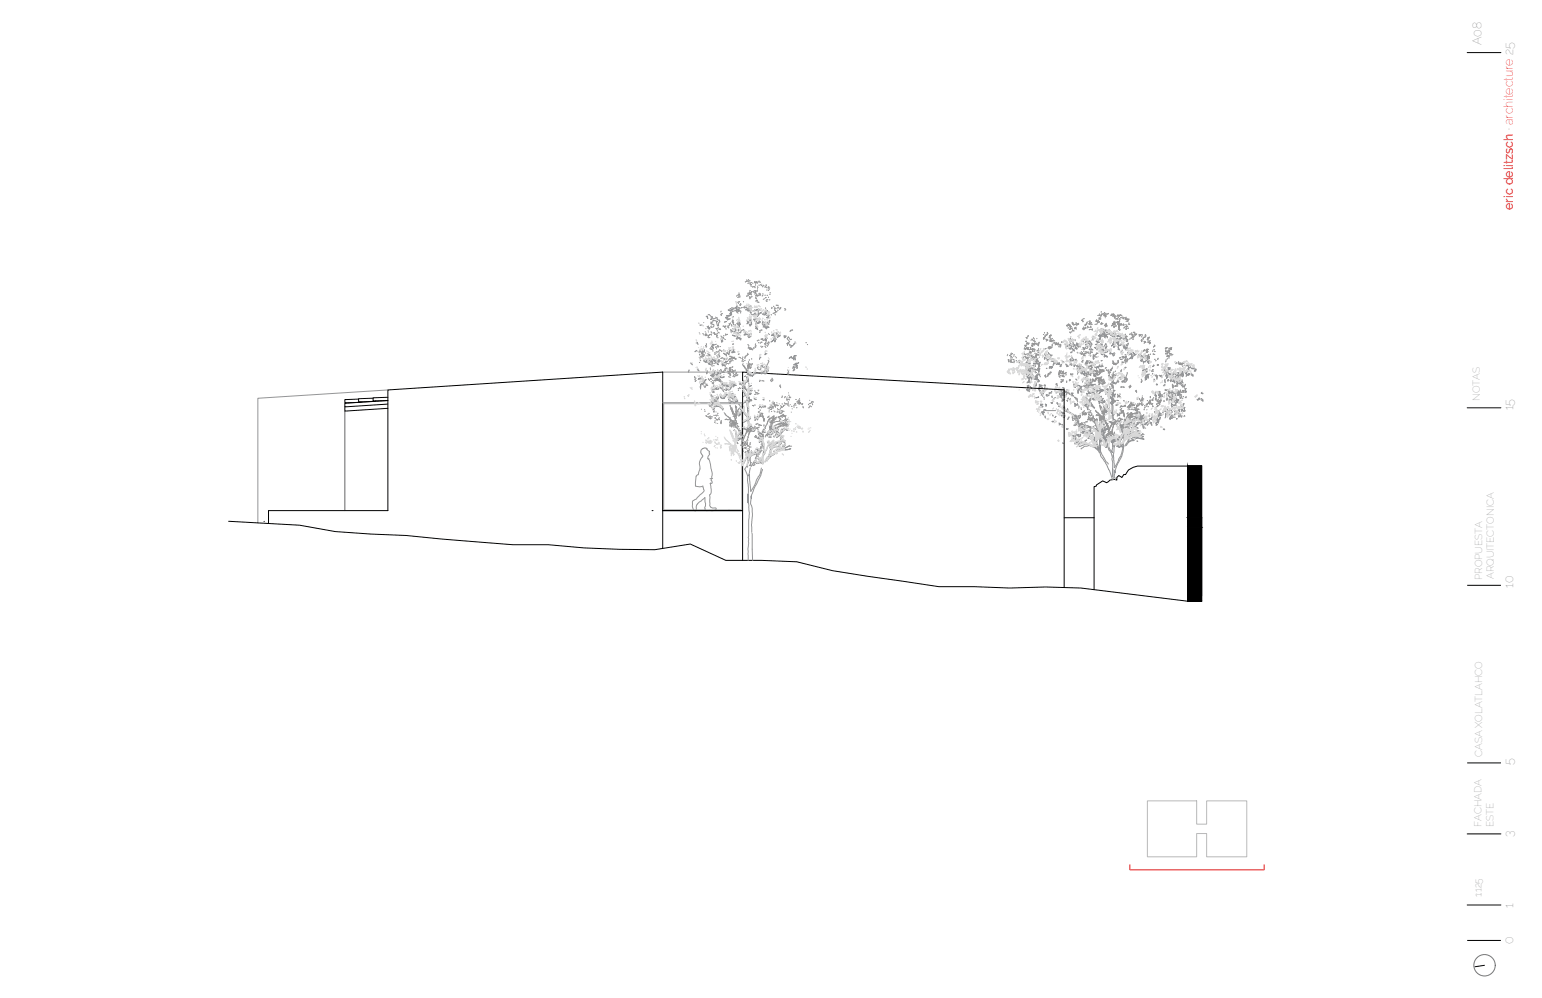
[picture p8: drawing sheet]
<svg xmlns="http://www.w3.org/2000/svg" width="432mm" height="279mm" viewBox="0 0 432 279" stroke-linecap="round" stroke-linejoin="round" font-family="sans-serif">
<defs><g id="words">
<g font-size="3.5" fill="#757575">
<text x="414.8" y="12.6" transform="rotate(-90 414.8 12.6)">A08</text>
<text x="423.7" y="114.9" transform="rotate(-90 423.7 114.9)">15</text>
<text x="423.7" y="164.6" transform="rotate(-90 423.7 164.6)">10</text>
<text x="423.7" y="214.3" transform="rotate(-90 423.7 214.3)">5</text>
<text x="423.7" y="254.1" transform="rotate(-90 423.7 254.1)">1</text>
</g>
<text font-size="3.5" fill="#eb0000" x="423.7" y="58.8" transform="rotate(-90 423.7 58.8)">eric delitzsch · architecture 25</text>
<g font-size="2.8" fill="#757575">
<text x="414.4" y="112.2" transform="rotate(-90 414.4 112.2)">NOTAS</text>
<text x="415" y="162.4" transform="rotate(-90 415 162.4)">PROPUESTA</text>
<text x="418.3" y="162.2" transform="rotate(-90 418.3 162.2)">ARQUITECTONICA</text>
<text x="415" y="211.9" transform="rotate(-90 415 211.9)">CASA XOLATLAHCO</text>
<text x="414.9" y="231.5" transform="rotate(-90 414.9 231.5)">FACHADA</text>
<text x="418.2" y="231.5" transform="rotate(-90 418.2 231.5)">ESTE</text>
</g>
</g></defs>
<!-- layer: Pie de Plano -->
<path d="M410.9 14.7h9.4M410.9 114.2h9.4M410.9 163.9h9.4M410.9 213.6h9.4M410.9 233.5h9.4M410.9 253.4h9.4M410.9 263.3h9.4M415.7 270.2l-2.7 .5" fill="none" stroke="#000" stroke-width=".28"/>
<!-- layer: 2 -->
<circle cx="415.7" cy="270.2" r="3" fill="none" stroke="#757575" stroke-width=".28"/>
<!-- layer: 4 -->
<path d="M321.3 224.2h13.8v6.5h2.8v-6.5h11.2v15.7h-11.2v-6.5h-2.8v6.5h-13.8z" fill="none" stroke="#b9b9b9" stroke-width=".28"/>
<!-- layer: Muros -->
<path d="M316.4 242.1v1.4h37.6v-1.4" fill="none" stroke="#eb0000" stroke-width=".28"/>
<g fill="none" stroke="#000" stroke-width=".28">
<path d="M96.6 113.9v1.2l12-.8M100.4 111.7l-3.9 .2 .1 .9 4.5-.3M104.5 111.5l-4.1 .1v.9l4.8-.3M108.6 111.2l-4.1 .2v.9l4.1-.2-12 .8v1l12-.8M332.5 130.5h-14l-1.2 .3-1.3 .8-.8 1.3h-.5l-.5 .8-.9-.6-.6 .6v.7a2.32 2.32 0 0 0-2.8 .7l-1.1-.5-1.7 1.2-.1 .3-.6 .1v28.9M64 145.9l19.9 1.1 10 1.8 9.9 .7 10 .4 29.8 2.6h9.9l10 .9 9.9 .4 10 .1 9.9-1.6 9.9 4.6h10l9.9 .4 10 2.5 29.8 4.4h10l9.9 .4 10-.3 9.9 .3 29.8 3.7h4v-37.9h-4v37.9h4M74 145.9v.1M75.2 146.6v-3.6h33.4v-33.8l77-5v49.3M182.6 143h.1M185.6 143h22.3M207.9 156.9v-52.7l90.1 4.9v55.4M298 144.9h8.4"/>
<path d="M336.5 145.9v20.9"/>
</g>
<path d="M96.6 115.1v27.9M185.6 112.7v30.3" fill="none" stroke="#636466" stroke-width=".28"/>
<!-- layer: Ventanas -->
<path d="M185.9 113h21.8v29.7h-21.8z" fill="none" stroke="#b9b9b9" stroke-width=".28"/>
<!-- layer: Simbologia -->
<path d="M196.5 125.8l.8-.4 .6 .1 .2 .5 .6 .4-.1 .4a.64 .64 0 0 1-.3 .9l-.1 .6 .5 .6 .7 3.5-.3 2 .3 .4a.3 .3 0 0 1 0 .5 .3 .3 0 0 1-.4-.1l.2 1.8a1.8 1.8 0 0 1-.5 1.7l.1 2.1a1.15 1.15 0 0 0 .3 1.3 1.15 1.15 0 0 0 1.3 .1l.2 .2a1.76 1.76 0 0 1-2.1 .5h-.2a.6 .6 0 0 1-.8 0 .6 .6 0 0 1-.1-.7l.2-1-.2-1.9-2.1 1.7-.3 1a.52 .52 0 0 1 0 .7 .52 .52 0 0 1-.6 .2 2.66 2.66 0 0 1-.2-2.8l.8-.4 2.2-2.3-.4-1.3-.8 .2-.8-.1a.99 .99 0 0 1-.4-1.5l.2-1.4 .5-.4 .1-.5a5.5 5.5 0 0 0 .3-3.1l.9-1.6-.6-1zM198.3 128.5h.1M198.8 134h.1M199.3 134h.1" fill="none" stroke="#979797" stroke-width=".28"/>
<!-- layer: Muros -->
<path d="M108.6 109.2l-36.4 2.3v34.9M185.6 104.2h22.3M185.6 112.7h22.3" fill="none" stroke="#939598" stroke-width=".28"/>
<!-- layer: Vegetacion -->
<g fill="none" stroke="#939598" stroke-width=".28">
<path d="M195.1 98.1l-.5 .4M195.2 95.9l.2 .3M195.9 99.2l.1 .2M196 98.1l.5 .6 .3-.2-.2-.3M196.7 97.8l.3 .7 .2-.1 .1-.5-.2 .9M197.8 88.6l.2-.1 .2 .6zM198.3 88.2l.3-.2 1.2 1.3 1-.4v.5l.6 .2 .2 .5-.3 .1-.1 1h-.3l-.3-1.4-1-.1v.5l-.5-.1-.1 .5 .9 .3v.3l-.1 .3-.7 .2 .1-.5M198.4 91.2l-.1 .5 .5 .1-.2 .4-.3-.3zM199 99.5l-.8-.5 .4 .2v.4h-.7M199.5 97l.1 1.4M199.5 97h-.3M200.6 96.4l-.9 .2-.1-.3-.2 .4 .1 .3"/>
<path d="M200.7 99.5l.6-.2 .3 .5-.6 .4zM200.9 92l-.3 .1M200.9 90l-.3 .1M201.4 92.1l.3-.1 .1 .3zM202 94.8l.4 .7-.3 .1 .1 .2-.2-.9M202.6 98.9l.4 .3M203 99.2l.3-.2 .1 .6v-.8l1-.3-.3 .8-.2-.4zM203.2 88.8l.6 .1 .1 .5 .6-.1-.8 .3-.6-.6zM203.5 90l-.7 .2M204.5 86.4l.5 .3M204.6 92.3l.5 .5 .2-.1-.5 .2v.2zM204.6 98.1l-.3 .1"/>
<path d="M204.9 98.5l.5-.1 .4 .2-.9 .2zM205 89.9h.3l-.1 .2zM205.1 93.8h1.1l1.2 1.4 .1-.4h-.2l-.2-.3-.7 .4-.2-.1 .3-.5-.2-.2h-.6zM205.2 98l.3-.2-.1 .6zM205.2 92.1l.1-.2 .1 .3 .4-.2 .4 .2v.3l-.6 .4v.2h.8l.1 .3 .7-.3 .2 .1v-.5l.8-.5 .9 1.5 .5-.2 .2 .7M205.2 89.6l.1 .3M205.4 96.3l-.3 .1M205.6 86.2l-.4 .1 .1 .3-.3 .1 .1 .2-1.2-.1h.5l.2 .9-.3 .1 .3 .4-1.2 .2 .7 .2 .8-.4-.1-.9 1.3-.5 .6 .9M205.8 92.2h.3l-.2 .5zM205.8 86.2l.5-.5 .2 .6-.3 .1 .1 .6 .4 .2h.3l-.3-.5 .3-.3-.2-.4 .5 .4M206.7 92.3l.2-.1-.1 .5zM206.9 91.1v.2z"/>
<path d="M207 91.1v.2zM207 89.8l-.3 .6v.7l-.3-.5zM207 99.1l-.3 .1M207.1 90.2l.2 .7h-.3l-.2-.3h.4zM207.8 86.1l-.3 .1M208.4 93.7l.2-.2 .2 .2-.4 .1zM208.8 86.7l1 .1-.3 .4-.4-.6zM209.2 86.2l.2 .3h.3l-.1-.3 .8 .7-.4 .3 .1 .3 .3-.1-.1 .5 .4 .3 .8-.6-.1 .7 .7-.4M209.4 89.9l.1 .2 .6-.1-.9 .7 .3-.3zM209.8 90.8l.3 .3M210 89.1l.1 .7 .3-.4-.1 .4 .2 .9-.5 .6 .4-1.1-.1-.2-.5 .1 .3-.1-.2-.3zM210.4 93.6l-.1-.3-.9 .8 .3 .5 .6-.6"/>
<path d="M210.8 87.1l.6-.2-.1-.2h.5zM211.1 89.3l.4 .1-.1 .2-.3-.1zM211.3 89.1h.7l-.6 .5 .3-.2zM211.4 89.6l.5 .8-.5-.4 .2-.1zM211.6 91.2l.6 1.1-.3-.4-.3 .1zM211.9 90.4l-.3 .6M211.9 90.4l.7-.1-.1-.3 .2-.1 .2 .2-.8 .5zM212.9 86.8h-.2l-.2-.3-1.2 .4 .5-.1 .1 .2 .3-.3 .3 .9-.4 1 .9-1.1 .1 .2 .1-.4M213.4 90.6l.5 .8 .6-.4 .9 .7-1.7-.2M213.6 90.1l.6 .3v.7l-.7-.7zM213.6 87.8l.9-.2 .1 .7-.1-.5-.3 .4-.7-.2zM214.3 94l.5 .8h-.3l-.2 .4 .2-.7z"/>
<path d="M214.3 98.9l-.1 .4 .6-.3M214.5 94.8l.1 .7zM214.6 91.5l.3 .2-.3 .3-.1-.1zM214.8 90.4l.8-.7-.5 1.2zM214.8 94.6l-.3 .2M215.4 88.4l-.3-.2 .1 .4-.6 .4 .7-.1M216.1 93.8l.5-.4 .3 .6h.2l-.1 .6-1.1 1.2 .7-.5 .2-.9-.1-.5-.7 .1zM217 94.6l.1 .3M217.1 94.9h.3l-.3 .2-.1 .7zM217.3 93.1l.9 1.1 .2-.1 .1-.3-.8 .7 .3-.5-.1-.3-.3 .1zM219.5 94.1l.6-.1v.2l-.5 .4 .2-.2zM220.4 96.2l.1 .5"/>
<path d="M221.6 99.8l-.1 .2 .7 .4-.6-.3zM221.6 96.9l-.1 .4M221.7 94.9l-.4 .2-.5-.8-.4 .5 .7 .9-.7 .5 .2-.1 1 .8 .2-.2 .1 .2 .7-.9M293.6 98.7l.7 .8-.1 .1v.4l-.6 .8-1-.8-.2 .2 .7-.3-.6-.7 .2-.4 .5 .6 .3-.3M294.3 99.5l.3-.1zM298.8 96.7h.6l.1-.3v.1v.2l-.6 .3zM299.5 96.6h.3l.6-.4 .4 .3 .2-.1-.1 .2 .5 .7-1 .7 .1 .1-.1-.6-.8 .3-.3-.4 .8-.2-.2-.3M299.7 97.1l.4-.1-.3 .6zM299.8 98.6l.5-.1-.4 .3zM300 99.9l.7 1-.4 .1v-.2l-.3 .4h-.3v-.5h-.2M300.4 95.9v.3zM300.5 98.1l.4 .1"/>
<path d="M301.3 97.5l.2 .2M301.5 96l.3 .4 .3-.1-.4 .4-.4-.2zM303.1 95.3h.1l.1 .4zM303.4 94.9l1.2 1 .7-.4-.1 .4 .5 .1 .1 .4-.5 .9-.3-1.1-.6-.1-.1 .3h-.4v.4l.8 .4-.2 .3h-.5v-.3M303.5 97.3l-.1 .3 .3-.1v.4l-.4-.4zM305.1 96.4h.2M305.3 97.8l-.2 .1M305.7 97.8l.3 .2zM306.1 99.8l.3 .5-.2 .1 .1 .2-.2-.1v-.6M306.9 95.5h.6v.4l.4-.1-.6 .2zM307.2 96.4h-.5M307.9 93.7l.4 .2"/>
<path d="M308.1 98l.4 .3-.4 .1 .1 .2zM308.3 96.3h.2zM308.3 99.1h.8l1 .9v-.2l-.3-.2-.5 .3v-.7l-.6 .1zM308.4 97.9l.1-.2 .1 .3 .3-.2 .2 .2-.4 .6h.6v.2l.8-.3v-.2l.5-.4 .6 1.2 .5-.1v.3M308.4 96.1l.1 .2M308.9 98l.1 .3zM309.5 98.1l.2-.1-.1 .2zM309.7 97.2v.1zM309.7 96.2l-.2 .9-.2-.4zM309.8 96.5l.2 .5-.4-.2 .3-.1zM310 93.7l-.4-.2-.1 .4 .3 .4h-.3l-.2-.2v-.9l-.2 .3h-.2l-.5-.5 .3 .6-.3 .1-.1 .4-.8-.1h.4l.2 .7h-.3l.2 .3-.9 .3h.4l.7-.4v-.5l.9-.4 .4 .7M310.4 93.5l-.3 .1"/>
<path d="M310.9 98.8l.1 .3h-.2zM311 93.9l.7 .1-.1 .3-.4-.5zM311.3 93.5v.3l.6-.1 .3 .4-.3 .2 .5 .6 .6-.2-.2 .1 .1 .3 .6-.3M311.5 96.3l.1 .1h.3l-.7 .5 .4-.3zM311.9 96.9v.3M311.9 95.6v.4l.1 .2 .2-.3 .1 1-.4 .4 .3-.8-.1-.1h-.4h.2zM312.2 99l-.2-.2-.5 .4 .2 .5 .4-.5M312.5 94.2l.7-.3zM312.7 95.8l.3 .1v.2l-.3-.1zM312.8 95.7l.6-.1-.4 .5 .2-.2zM313 96.1l.3 .5-.1-.2h-.3zM313.1 97.2l.4 .8-.2-.3-.2 .1z"/>
<path d="M313.3 96.6l-.2 .4M313.3 96.6l.4 .1v-.3h.3l-.5 .4zM314 94l-.3-.2-.9 .3 .4-.1 .1 .2 .2-.3 .2 .8-.2 .7 .8-1M314.5 96.7l.2 .6 .4-.2 .8 .4-1.3-.1M314.5 96.4l.4 .2 .1 .5-.5-.4zM314.5 94.7l.7-.1 .1 .5-.1-.4-.3 .3-.4-.1zM315.1 99.2l.2 .6-.2 .3zM315.2 97.7l.2-.2zM315.3 99.8v.5l-.2-.2zM315.3 96.6l.7-.5-.4 .9zM315.3 99.7v.1M315.9 95.2l-.4-.3 .2 .4-.4 .2h.5"/>
<path d="M316.3 99.2l.4-.4 .4 .4-.1 .5-.8 .8 .6-.4 .1-.6-.1-.4zM317 99.7l.1 .2M317.1 99.9h.2l-.3 .6zM317.2 98.6l.7 .8 .2-.3-.6 .5 .3-.4-.4-.1zM318.8 99.3l.5-.1-.4 .5v-.4zM320.6 99.2l-.1 .2 .9 .6-.2 .7-.6 .7-.9-.7-.3 .2 .6-.4-.5-.6 .2-.5 .4 .6 .4-.2M195.2 103.5h.3v.2l.3 .1M195.8 105.9l1 .1 .4 .6 .6-.4-.6 .6 .2 .1-.1 .3 .9 .7-.4-.1-.4 .7-.8-1.2 .2 .2 .2-.3-.2-.4 .2-.2-.3-.2 .1-.3-.6-.3-.2 .3zM196 100.7l.2 .3M196.4 107.4l.2-.1-.4 .5v1.1v-1.3zM197.3 101.3l.7-.2 1 .9-.6-.1-.3-.6-.4 .2zM197.6 100.4l-.5 .6 .6 .3"/>
<path d="M197.8 100.8l.2 .3M198 103.7l.1 .3-.3 .2 .3 .1-.2 .3v-.2M198.5 100.2l.4 1 .5-.5v-.3l.5 .4 .3-.1-.8 .6-.9 .1h.3l-.2-.9M198.6 113.4l.2 .4 1-1.1-.3 .8-.3-.2-.1 .3 .3 .6zM199.1 110.5l.7 .8-.3 .5zM199.2 104.8l.3 .3 .6-1-.2 .9-.2-.2-.2 .5h-.2l-.2-.2zM199.3 109.2l.5-.3-.2 .5 .5 .4h-.5l-.2-.1M199.6 112.5l.2-.1 .3 .3-.3 .2zM199.6 114.5l.3 .2v.7l-.1-.9zM199.8 111.9l.3-.1 .1 .7-.4-.3-.2 .3zM200.1 114.3l-.3 .2M200.1 113.3l1.6 .6"/>
<path d="M200.2 101l.3 .1 .5-.1 .3-.4 .2 .1-.5 .8-.2-.1 .4 .7-.4-.2v-.8zM200.2 100.7v.3M200.3 106.2l.1 .5 1.3-1.3 .3 .2 .8-.1-.6 .3-.7-.2-.1 .3 .2 .3-.1 .3-.8-.5zM200.3 108.5l.9 .2v.3h-.6v-.2l-.2-.1-.2 .4zM200.5 113.2h.1M200.5 111.3l.5-.4 .2 .5-.8 .5zM200.5 113.2l.9 .1 .3 .3M200.6 104.7l.6-.5 .2 .4 .5-.1-.7 .1-.4 .5zM201 113l1.4 1.8M201.2 111.5l-.6 .8-.4-.4-1.1 .5h1.8M201.2 113.8l-1.4 .1M201.2 112.6l.7 1.2 .7 .7"/>
<path d="M201.9 110.8l.3 .2-.2 .3 .2 .2h.5l-.2 .1-.7-.3zM202 107.8l.3-.3 1.3 .5-.5-.1-.2 .2v-.2l-.3-.2-.3 .9 .4 1.1-.8-1.2-.2 .2-.1-.5M202.2 101.7v.3l.3-.1 .6 .6-.3-.2-.6 .1zM202.7 111.5l.2 .1M202.8 101.6l.5-.2v-.3h.5zM203.1 107.7h.5l-.1 .3 .6 .2zM203.2 110.5l.5-.1v.3h-.5zM203.2 110.7l-.2 .2 .3 .2h-.5l-.1 .4zM204.3 110.3l1-.2-.2 .8h.8l-.5 .6 .5 .7 .2 .1v-.5h.2l.3 .5-.7 .1-.2 .4-.3-.1v-.3l-.7-.1-.2 .6-.3-.1 .3-.9h-.3v-.6h-.3zM204.4 107.1l1.8 .8M204.6 111.1l.6 .2 .1-.2-.2 .5 .3 .3zM204.7 110.2l-.1 .9 .3 .2-.5-.1-.2 .3 .1 .6 .3 .3-.6-.5 .3-1.3 .3 .3 .2-.2z"/>
<path d="M205.1 107.9h1h-.3l-.5 .5zM205.7 107.7h-.5l.1-.3-.8 .6 .3 .2v.5l-.3-.1v.4l-.4 .2-.8-.5 .1 .6-.7-.3M205.7 107.7l-1.8 .1M205.7 107.4v.3M206.8 116.1l.4-.3 .2 .2-.6 .5zM207 107.5l.4 .1M207.6 107.8l.4-.3-.1 .2 .3 .4-.4 .4 .7-.1M208 109.6l1.2 1.7M208 109.5l.9 1.1 .3 .7M208.3 115.2l.4 1 .7 .5M208.3 113.8v1.5l-1-.8 1.5 1.6 .5 .8M208.7 108.3l-.5 .8"/>
<path d="M209.1 112.9l.5 6.3M209.2 111.3h.1M209.2 109.2l.3 1.6M209.3 111.5l.2-.2 .1 .2zM209.4 109.7l.2-.3 .7-.1v.2l-.5-.2-.2 .3 .5 .6 .3-.1-.4 .4 .1-.3zM209.4 111.6l.1 .7-.2-.1-.8 .5zM209.4 106.4l-.9 1.4M209.4 111.1l-.1 .4M209.4 119.6l.3 .1M209.5 112.9l.1 1v3.8l.4 1.6M209.5 104l.5 1 .2-.2 .2 .3-.3 .2-.3-.6-.3 .3zM209.6 108.6a2.74 2.74 0 0 1-.1 2.3v.3"/>
<path d="M210.1 119.1l.4 .3h-.5l-.4 .6zM210.2 117l-.2 .4-1.8 .9M210.4 105.1l.7-.3-.5 .3 .1 .3zM210.4 107.9l-.6 .3M210.6 109.2l-1.1 1v.7M211.2 111.6l.5 .3M211.3 116.7l.5 .5-.4 .5zM211.5 103.8l.2 .5-.3 .1 .2 .2v-.1M212.2 116.5l-.4 .7 .3 .1v.3l.2-.9M212.7 113.8l.3 .1-.3 .1zM213 100l-.2 .1-.1 .5M213.5 113.9l.3 .1"/>
<path d="M213.7 111.9h.3M214.1 103.8l.1 .2M214.4 103l.6 .3 .1 .7-.8-.6zM215.1 100.9l.2 .2-.8 1.6 .7 .8-.4 .2-.2 .4 .2 .3-.5 .3-.1-.2-1 .2-.2-.2 1.3-.9-.2-.9-.3 .2-.2-.1-.1-.5-.5 .1v.9l-.2 .2-.4-.1-.3-.5 .4-.1M216.1 113.2l.2 .4-.5 .6-.2-.5h.5zM216.3 119.5l.1 .7 .6 1M217.4 119.9l-.4 .7-.2-.2v-.4l.1 .8M218.4 115.2v.6v-.3l-.2-.1zM218.9 118.1l-.1 .4M220.3 111.9l.2-.1-.1 .3zM220.6 103.5l.3 .8M220.6 117.3l-1 1.2 .5 .2 .2-.3 .2 .6"/>
<path d="M221.3 100.1l-.3 .2M221.5 100l-.3 .1M222.1 102.5l.5 1-.5 .3 .3-.6-.1-.2-.3 .2 .3-.4zM222.2 100.4l.1 .3-.1-.3 .4-.2 .1 .2zM222.3 102.1l.7-.5 .2 .3 .5-.4-1.1 .7zM222.3 102.8l1-.5-.1 .4-.2-.2-.3 .4-.1-.3zM222.7 100l-.2-.3 .5-.1-.7 .1-.1 .4 .4 .1M222.7 100.6v.1M222.9 102l.2 .3M223.2 102.7l.2 .3-.3 .2zM287.2 103.1l.2-.1 .3 .3-.3 .1v-.4zM287.2 104.7l.1-.3 .2 .4 .2-.1"/>
<path d="M287.4 109.1l1-.1-.6 .5zM287.4 102.2l.1 .2M287.5 102.4l-.1 .6v-.5h.3zM287.6 103.7l.2-.1 .2 .3 .6-.3-.6 .6zM287.6 101.1l.6 .8 .2-.1 .1-.1-.5 .4v-.6l-.1 .2zM287.6 108l.5-.1-.3 .8 .1-.3zM287.7 100l.3 .4M288 102.7l.2 .3v.4l-.3-.5zM288 104.5l.2 .5-.5 .5 .3 .3 .3-.2v.7l-.9-1 .1 .1 .5-.3zM288 109.3l.2 .4M288.1 106.4l.3 .5h.3l-.1 .2-.6-.2-.4 .3 .1-.3 .5-.1zM288.2 102.5l-.2 .9v-.7"/>
<path d="M288.2 103.9l.3 .4M288.3 106.3l-.2 .1M288.4 108.2l.3 .4 .1-.1 .2 .3zM288.4 102.9l-.2 .1M288.6 104.1l.9-.5 .7 .7-.7-.4-.5 .3v-.2l-.4 .3 .2 .6 .2-.4-.2 .6 .2 .2 .2-.3 .2 .1-.2 .2 .1 .2-.6-.2 .3 .8-.2 .1-.6-1.2 .4-.1zM288.7 102.8l.5 .7zM288.8 102.8l.2 .2-.2 .5 .2-.3 .2 .3zM289.2 105.6l1.2-.3 .1 .1-.3 .3-.4-.2-.7 .5zM289.2 105.6l.3-.1-.1 .2zM289.4 103.1l.8 .4-.1 .2zM289.4 101.7h.4l.2 .3-.6 .3 .1 .2-.3-.2 .6-.4-.1-.2-.3 .1zM289.4 100.7l-.4 .1"/>
<path d="M289.8 106.1h.8l.5 .6-.5 .2 .2-.5zM289.8 100.1v.2l-.4 .3 .5 .3h-.1l.2 .4 .6-1M290 111.4l.8-.3v.2zM290 101.7h-.2M290.2 107.4v.5l-.4 .3M290.2 101.8l.2-.1 .1 .2 .8-.5-.3 .3 .2 .1-.3 .3 .2 .2-.7-.6zM290.3 104.9l.2 .1-.1 .3zM290.6 104.6l.2 .3M290.8 104.9l.1-.2 .3 .1-.2 .1 .4 .6M290.8 104.9l-1 .4 .2 .5-.2 .3 .4-.3 .2 .5M290.9 108.8l.4 .5-.1 .3-.4-.6zM291.1 108.4l.1 .3"/>
<path d="M291.2 103.2l-.3 .3v.6l-.1-.4zM291.2 107.9l.3 .1-.6 .6 .4-.4zM291.4 113.4l.6-.3v.2l-.3-.1-.1 .2 .5 .4-.4 .2 .2-.2zM291.4 113.1l.2 .1M291.6 115.3l.8-.4-.1 .5 .1 .1-.1 .1-.2-.2-.1 .2 .3 .6zM292.4 114.7l.5 .1-.2 .1zM292.4 100.2l.1 .4M292.6 116.5l.1 .5M292.7 113.1l.4 .2-.2 .5zM292.9 110.6l.2-.1 .6 .2-.5 .2zM292.9 114.9h2.7M293.2 103.1l-.2 .1"/>
<path d="M293.4 100.7l-.1 .3M293.8 109.9l.1 .4zM293.9 102.7h.4h-.3l.2 .4h-.4zM294.2 109.9l.1 .2M294.3 102.7h.5l-.4 .4 .2-.2zM294.3 100.4h.6l-.3 .5 .3 .1-.2 .2-.4-.4zM294.4 109.7l.1 .1zM294.6 118l.2 .1M294.8 117.9l.2 .2zM294.8 116.2l.1 .3M295.4 101l-.3-.2-.8 .3 .3-.1 .2 .2 .2-.3 .1 .7-.2 .7 .8-.9M295.7 116.6l-.3 .3"/>
<path d="M296 101.7l.7-.1v.5l-.1-.4-.2 .3-.4-.1zM296 112.7l.3 .4-.3-.2zM296 101.6l.1 .2-.3 .2zM296.2 115l-.1 .2M296.6 118.4l.4 .4-.2-.2-.2 .4 .2-.2zM296.7 110.3l.1-.2v.4zM296.8 109.2l.6 .1-.4 .2 .1 .2 .6 .1 .3-.4 .2 .5 .5-.2v.7l-.6 .5-.1-.3-1 .3-.2-.2 .4-.2-.2-.6-.2 .2-.1-.2 .2-.2zM297 115.3l.4 .3 .2-.2 .5 .4zM297.3 102.2l-.3-.2 .1 .3-.3 .2 .2 .2 .2-.2M297.4 111.6l.4 .1 .1 .4-.4 .2h-.2l.4-.2zM297.4 116.2v.3l-.2-.1zM297.4 109.9l.3 .2 .3-.3-.2 .1 .3 .5z"/>
<path d="M297.5 101.2l.3 .3zM297.7 114h.3l.2 .3-.3 .1 .1-.4zM297.7 115.7l-.2 .1M297.7 110.6l.2 .1zM298.1 116.1l.1 .5-.4 .1 .3 .3-.4-.2zM298.1 114.9l2.3 1.1 1 .9 .8 2.5 .8 .4 1.8 2.2 1.5 1.1M298.4 114.8l.2 .1a7.1 7.1 0 0 1 3.2 2.4 3.1 3.1 0 0 0 2 2.9l1.7 2 1 .8M298.5 101.9l.7 .6-.5 .2zM298.6 120l.4 .2zM298.8 112.1l.1 .2M298.9 114.4l.1 .2M299.1 117.4l.3-.7-.5 .8"/>
<path d="M299.1 120l-.2 .2M299.7 111.6l-.1 .3M299.9 101.8l.1 .5 .3-.3h.4l-.2 .3M299.9 100.4l-.1 .5M300 110l.5 .1-.2 .2 .1 .2zM300 101.7l-.5 .5M300.9 112.9l1 .5-.2-.2-.7 .6 .2-.2-.2-.1zM301.2 102.2l-.5 .3 .2 .2M301.2 106.1l.4 .3M301.2 100.7l.1 .2M301.6 107.9h.7l.3 .5 .5-.3-.5 .4 .2 .2-.2 .1 .8 .6-.3-.1-.3 .5-.7-.9 .4-.1-.3-.6 .2-.2zM301.7 102.2l.3 .5 .3-.2-.2-.2"/>
<path d="M301.7 102.9v.3M301.8 104.2l.2 .1M302 108.9h.1l-.2 .4v.8zM302.2 102l.2 .5 .3-.4-.1 .6M302.8 104.5l.3-.1 .8 .6-.2 .1-.5-.6-.2 .2zM303 103.9l-.4 .4 .4 .2M303.1 103.3h.6l-.3-.4 .5 .4M303.1 104.2v.2M303.2 106.3l-.1 .6v-.1M303.6 113.3l.3 .3 .7-.7-.3 .5-.2-.2-.2 .2 .3 .5zM303.6 103.7l.3 .8 .3-.6 .6 .3-1.2 .5 .2-.1-.2-.6M304 111.3l.6 .5-.3 .4z"/>
<path d="M304.2 110.3l.3-.2-.1 .4 .3 .2-.5-.1M304.2 101.4l.2 1.1M304.2 101.4l-.2 .1M304.4 112.7l.2-.1v.4zM304.4 114.1h.2l.1 .7zM304.7 106.6l-.1 .6-.2-.1-.1 .3-.4-.1 .4-.1zM304.7 112.2v.5l-.2-.3-.1 .3zM304.7 114l-.1 .1M304.7 113.3l1.1 .4M304.8 104.3l.9-.1-.4 .4 .2 .5-.3-.1v-.7zM304.8 108.1l.1 .4 .4-.5a1.31 1.31 0 0 1 1.4-.4l-1 .3v.5l-.5-.5zM304.8 109.7l.8 .2v.2l-.5 .1-.2-.3-.2 .3z"/>
<path d="M304.8 104.2v.1M305 113.1h.1M305 111.8l.5-.3v.4l-.7 .4zM305 106.9l.5-.3 .2 .3h.3h-.5l-.2 .4zM305 113.1l.8 .4M305.1 101l-.7 .1v-.2l-.2 .5M305.2 120l.3 .2-.8 .5h.5l-.2 .5 .3 .3 .1-1 .2 .2M305.2 103.3l.5-.2 .1 .4-.4 .2zM305.5 112l-.4 .5-.4-.3-.7 .5 1.3-.1M305.5 113.6l-1 .1M305.5 113.1l1 1.3M305.6 112.7l.9 1.4"/>
<path d="M306.1 109.3l.3-.3 .9 .5-.4-.2-.2 .2-.2-.3-.2 .6 .3 .8-.6-.9-.2 .2v-.2M306.1 111.4l.2 .2-.2 .2 .5 .1-.1 .2-.5-.3zM306.3 104.9l.6 .5-.2-.1h-.4zM306.5 102.7l.3 .2M306.6 104.7l.5-.1v-.3l.4 .1zM306.6 111.9l.1 .2M306.8 102.9h.2l.1 .5v-.7l.8-.2-.3 .6-.1-.4zM306.9 109.2l.6 .4-.3-.1 .1-.3zM307 111.2h.3v.2h-.3zM307 111.4l-.1 .1 .2 .2h-.4l-.1 .2zM307.7 111.3l.3 .2 .1-.4 .1 .4-.2 .2 .2 .2-.3-.2-.2 .2v.4l.3 .4-.5-.5 .3-.7zM307.8 111.1l.6-.2-.1 .6h.7l-.4 .4 .3 .6h.2l.2-.4 .2 .4-.5 .1-.2 .3-.3-.1 .1-.2-.5-.1-.2 .5-.2-.1 .2-.6-.4-.5z"/>
<path d="M307.8 108.8l1.3 .5M307.9 118.6l1.1 2.6 .1 1.4-.5-.8-.7-.5-1.1-1.2M308 111.7l.3 .2 .2-.3-.2 .5 .3 .2zM308 102.2l-.2 .1M308.2 102.5h.7l-.6 .2zM308.3 109.4h.8l-.2-.1-.4 .4zM308.4 102.1l.3-.1-.1 .5zM308.5 119.9l.4 .6-.3 .3zM308.6 100.9l-.3 .1M308.8 109.2l-.6-.1-.3 .4 .3 .2-.1 .2-.2-.1v.4l-.4 .1-.4-.4v.5l-.5-.3M308.8 109.2l-1.3 .1M308.9 109l-.1 .2"/>
<path d="M309 118.7h.1M309 118.7l.1 .4v1.4l-.1 .3-.7-1.7M309.1 118.9l.2 .1-.2 .8zM309.7 118.4l.3 .1M309.8 102.9l-.3 .2M309.8 109l.2 .1M309.9 115l.2 .2-.5 .4zM310.1 109.3l.4-.3 .1 .5-.3 .3 .6-.1M310.1 118.9l-.8 1a3.9 3.9 0 0 0 .7 3.7l.6 1.8 1 1.3-.2-.5 .3-1.3M310.4 110.5l.6 .6 .3 .8-.9-1.4M310.6 118.1h.7l-.1 .3zM310.7 114.6l.2 .6 .6 .6"/>
<path d="M310.7 113.6v1.2l-.7-.7 1.2 1.3 .2 .4M310.9 109.7l-.3 .5M311.2 113h.1M311.2 113l.5 4.6M311.3 110.3l.3 1.1M311.4 111.9l.2-.1 .1 .2zM311.4 108.2v.4l-.5 .6M311.5 112.1l.1 .4-.2-.1-.5 .5zM311.5 113l.4 4.6M311.5 111.7l-.1 .2M311.5 117.8l.2 .1M311.6 106.5l.3 .7 .1-.1 .2 .2-.3 .1-.2-.3h-.1z"/>
<path d="M311.6 111.5v.2M311.7 110.5l.4-.1v.1h-.4v.1l.5 .4-.2 .2-.5-.6zM311.7 109.8l.2 .7-.3 1M312 117.5l.3 .1h-.4l-.2 .5zM312 116l-1.4 .8M312.2 107.3l.5-.2-.3 .2 .1 .2zM312.2 109.3l-.3 .3M312.4 110.3l-.8 .7v.5M312.7 112.1l.5 .1M312.8 115.8l.5 .3-.5 .4 .2-.1zM312.9 118.5l-.5 .1M313 106.3l.2 .4-.3 .1 .2 .1"/>
<path d="M313.5 115.6l-.1 .8 .3-.7M313.7 120l.1-.1 .1 .3h.6h-.4v.6l-.3 .2 .3-.6-.2 .1zM313.8 119l.5 .1-.4 .5-.2-.3zM313.9 113.6l.2 .1-.3 .1zM314.1 103.5l-.2 .6M314.5 113.7l.2 .1M314.6 112.2l.2 .1M314.8 118.8l.3 .1zM314.9 106.3l.1 .2M315.1 105.8l.4 .2 .1 .5-.5-.4zM315.1 102.8l-.1 .3 .3-.2M315.5 119.2l.6-.3-.4 .4h.6l.2-.5-.2-.1 .2-.4-.6-.6 .5 .5h.4l-.2 1-.5 .2h-.3"/>
<path d="M315.6 104.3l-.3 1.3 .4 .5-.4 .2 .1 .5-.3 .3-.2-.2-.6 .2-.2-.3 1-.6-.2-.7-.4 .1v-.3h-.4v.7l-.2 .1h-.2l-.2-.4 .2-.1M315.8 119.7l.5 .2h-.6M316.3 113.2l.2 .3-.3 .4-.1-.3h.2zM316.5 117.8l.5 1.2M317.3 118.1l-.3 .4-.2-.4 .1 .6M317.8 118.3l-.5 .4-.2-.2 .2-.1M318 114.6v.4zM318.1 118.7l.1 .2M318.2 118.9l.4-.1-.5 .3zM318.2 119.7l.2 .3-.2 .2-.1-.2v.3l.3 .4 .3-.2 .2 .2-.2 .1 .3 .2v.3l-.5 .4 .4 .1-.3 .3M318.3 119.1l-1 .9 .2-.6 .5-.1-.5-.7-.6 1.3-.2-.2M318.4 118.4l.4 .2-.2 .2"/>
<path d="M318.4 116.8l-.1 .2M318.5 119.7l.2 .2M319.4 112.2h.2l-.1 .1zM319.4 100.9l.2 .3M319.6 118.1l.1 .3-.2 .1-.6-.4v.4M319.6 106.1l.2 .6M319.6 117.9l.4 .5M319.7 116.2l-.8 .6v.3l.4 .1 .1-.2 .2 .5h.2v-.6l.2 .1M319.7 116.6l.1 .5M320.1 103.7l-.2 .1M320.3 118.8l.8-.5-.4 .6zM320.3 103.5l.5 .4z"/>
<path d="M320.3 101.3l-.1 .4M320.3 103.5l-.3 .1M320.7 105.4l.4 .7-.5 .3 .4-.4-.4-.1zM320.8 103.9v.3v-.3l.3-.2v.2zM320.8 119.9l-.6-.2 .2-.3-.6-.7 .4 1.3M320.8 103.4l.5-.1-.3 .2 .1 .2h-.3zM320.8 105.1l1-.4zM321.1 117.5l.4 .1h.3v-.3h.8l-.3-.1-.5 .3-.2 .7 .3 .1-.6 .8-.2-.6-.4 .1 .8-.4-.1-.3 .1-.1zM321.2 104l-.1 .2M321.3 105.1l.2 .2v.3l-.1-.2-.3 .3-.1-.2-.2 .1 .7-.3M321.3 101h.5l-.3 .5 .3 .2h-.2l-.3-.3zM321.4 100l.1-.1z"/>
<path d="M321.5 105.6l.1 .2-.1 .1zM321.6 118.1l.2 .2M321.8 118.1l.2 .1-.2 .1zM321.9 116.3v.4M322 118.2l.4 .1 .1 .8zM322.7 104.5l.1 .2M322.7 103.5h.3M322.7 116.7l-.3 .3M322.9 103.7l-.5 .2 .6 .1M323.1 102.2l.1 .2-.5 .3zM323.2 106.1l.1 .3M323.3 115.2v.2"/>
<path d="M323.4 116.6l-.1 .3 .2 .1-.2 .1M323.5 110.5l.2 .3-.4-.2zM323.6 118.4l.6 .5-.2-.2-.3 .4 .2-.2zM323.6 110.8l.3-.1-.2 .4zM323.7 117.3l.5 .3-.1 .2h-.2l.2-.2zM323.8 118.3l.4-.2 .2 .3zM323.9 107.5l.1 .3zM324 105.8v.3M324.2 115.4l.9 .4-.2 .1zM324.2 107.6l-.2 .2M324.2 116.9l-.2 .7 .5 .2-.3 .3-.3-.5 .3-.5M324.3 114.9l.2 .1v.4"/>
<path d="M324.3 110.5l.4 .2 .3-.2-.2 .1 .2 .4zM324.4 116.3l.1 .4-.2-.2zM324.5 115.9l.5 .5-.4-.3-.2 .2zM324.7 115.8l-.2 .1M324.8 117l.2-.2-.2 .7-.1-.1-.2 .3-.3-.1h.3zM324.8 110.7l.2 .1zM325.2 116.2l-.2 .2M325.8 115.3l-.2 .2M326 112.2v.2M326 114.5l.1 .1M326 103l.4-.1-.3 .6zM326.1 114.5l.8 .1 .3 .4 .4-.2-.4 .3 .2 .2-.2 .2 .7 .5-.3-.2-.2 .6-.6-.8 .2-.1-.2-.3 .2-.2-.1-.3-.4-.3z"/>
<path d="M326.1 103.7l.5 .1 .1 .4 .3-.1-.5 .2zM326.1 104.4l.5-.1-.4 .3zM326.2 107.6l-.4 .4M326.2 107.8l-.1 .2M326.2 106.2l-.1 .5M326.4 116.8l-.2 .2M326.5 115.7l.3-.1-.3 .2-.1 .9zM326.6 104.6l.2 .4 .5 .1-.7 .9 .2-.7v-.2l-.4 .2 .2-.2zM326.8 111.7v.4M327 104.3l.8 .4v.3zM327 102.9l.6 .4v.2h-.5l.1 .3-.3-.3 .7-.3-.2-.2-.4 .1zM327.2 110.7l.3 .4 .1-.1 .2 .4z"/>
<path d="M327.5 117.1l.3-.3 .3 .3 .3-.1-.5 .1-.3 .4zM327.6 111.7l-.2 .1 .1 .4M327.6 102.9v.2M327.8 116.5l.2 .2-.2 .1zM327.9 114.8l.4 .5-.3 .4 .2-.5zM328 113l.6 .5 .2-.2 .2 .2-.2-.2-.7 .7-.1-.6 .2-.2zM328 106.2h.2l-.1 .4zM328.2 106.8l.5-.1v-.2l.4 .4-.2 .3-.3-.4zM328.3 116.4h-.5l.1 .1-.3 .5M328.3 109.8l-.2 .1 .1 .4M328.3 116.4l.8 .5M328.4 116.2l-.1 .2"/>
<path d="M328.5 116.6l.1-.1v.3zM328.6 106.3l.2-.1-.1 .3zM328.8 104.4l-.2 .9-.2-.3zM328.9 115l.8-.1-.7 .5zM329.1 104.5l.5 .3 .2-.5h.8h-.2l-.6 .2 .1 .2-.2 .1 .2 .2-.3 .3h.3l-.6 .8-.2-.5-.4 .1 .7-.4v-.3l.2-.1zM329.2 113.3l.2 .1-.2-.1M329.3 111.5l.8 .6-.7 .7 .2-.5v-.2l-.4 .1 .2-.1zM329.3 109.8l-.5 .4 .5 .3M329.4 117.2l.2 .1-.2 .1zM329.6 106.5l.3 .7 .2-.1 .1 .2-.2 .1-.4-.3zM329.6 111.8l-.2 .2 .5 .2-.2 .2-.4 .1 .3 .1-.3 .4-.7-1.1M329.8 115l.4-.4-.1 .2 .3 .4-.3-.3z"/>
<path d="M329.8 109.9l.6 .3v.2l-.5 .1 .1 .2-.3-.2 .5-.4v-.2l-.4 .2zM329.9 105.3l.3 .2v1v-.8zM330.2 107.3l.5-.2-.3 .2v.2zM330.4 116.7l.1-.2-.1-.7-.8-.5-.2 .4-.6 .3 .8-.4 .3 .2 .2-.1 .3 .4-.2 .6-.2-.5 .1 .6M330.7 113.4l.2 .3 .7-.7-.3 .5-.1-.2-.1 .2 .1 .5zM330.7 116.7l.3-.3-.1 .4M330.7 114.7l.2 .1M330.9 114.8l.3-.2-.2 .5h-.2zM330.9 105.1l.2 .2M331.1 106.3v.4l-.2 .1 .2 .1M331.1 103.9l-.1 .4 .1 .1 .2-.2 .1 .9-.3 .4 .2-.7-.4-.1 .2-.1zM331.3 107.2l-.1-.1-.6 .5 .3 .3 .3-.3"/>
<path d="M331.4 115l.3-.1 .2 .1-.2-.1-.1 .3zM331.5 114.2l.2 .7zM331.5 109.3l.1 .2M331.8 116.6l-.1-.3-.2 .4M331.8 114l-.2 .2M331.9 109l.1 .6zM331.9 107.7l-.2 .5-.2-.2M331.9 104.1l.3 .1-.2 .1h-.2zM331.9 111.4l.3-.3v.3M332 104l.5-.1v.2l-.5 .2 .3-.1zM332 109.6l.2 .1-.2-.1v.3l-.2-.1zM332 104.3l.5 .6-.5-.3 .2-.1z"/>
<path d="M332.2 108.7l-.2 .2M332.5 104.9l-.3 .4M332.8 104.6l.2-.1 .1 .4-.5 .2-.1-.2 .3 .1 .2-.2zM333.1 102.3l-.2-.2-.9 .3 .5 .1 .2-.3 .2 .7-.3 .7 .8-.9M333.6 104.6l.4 .3 .1 .4-.5-.3zM333.6 103l.7-.2 .1 .6-.1-.4-.3 .3-.4-.1zM335 103.5l-.2-.2v.2l-.4 .4 .5-.2M335.2 111.8l.3 .1 .2-.2-.1-.2 .2-.1 .1 .2-.5 .5zM336.4 111.5l.4 .4 .1 .4-.6-.4zM336.6 109.8l-.2 .3 .4 .2 .1-.2M206 120.8l.2 1.5M206.1 121.1l.2 .1-.2 .1 .1 1z"/>
<path d="M206.7 122.9l.3-.3 .3 .2 .4-.3-1 .8zM207 120.5l.2 .2M207.5 121l-.3 .3a2.83 2.83 0 0 0-.9 2.1M208.2 120.1l.3-.2 .7 .2-.1 .2zM208.5 131.4a5.1 5.1 0 0 1 .9 3.7l.2 1.2-.1 4.5v-2.5l.3 5.2-.3 7v6.4M209 127.4l.4-.3-.2 .4 .5 .4-.7-.1M209.2 127l-.4 .4M209.4 127.4l-1.1 2.4M209.4 130.4l-.1 .4M210 126.6l.6 .1 .3 .4-.6 .1-.3-.4-.2 .5zM210.1 127.1l-1 .7M210.1 131l-.3 2.2v-.4l.5 4.7 2.4-4.5 .5-2"/>
<path d="M210.2 127l-.8 2.9-.8 1.4M211.4 120.5l-.4 .3-.3-.1M211.6 125.9l.4-.2 1.2 .5-.5-.2-.2 .2-.3-.4-.3 .9 .4 1.1-.8-1.2-.2 .2v-.4M211.6 129l.2 .1-.2 .3 .7 .2-.2 .2-.7-.4zM212.3 129.6l.2 .1M212.4 122.5l1.1 .4h-.5l-.1 .7-.3 .3 .3-.7-.1 .1zM212.4 128.3l.6 .1-.4 .2 .3 .2zM212.5 126.7l-1.9 .8-.5 .4 .2-.9M212.5 129.4h1l-.1 .3zM212.6 121.2l.6 .1-.3 .7-.5-.5zM212.7 123.6a1.02 1.02 0 0 1 1.1 1.3M212.8 128.6l.4-.1 .1 .2-.4 .1z"/>
<path d="M212.9 128.8l-.2 .3 .2 .2-.6 .3zM213.3 123l.5 1.5M213.5 131.4l-.5 1.7-1.9 3.9-.6 1.4-.1 1v-.6v.3a4.4 4.4 0 0 0 .2 3.2l-.1 6.7M213.8 124.6l.1 1.5-.4 1.8v2M214 120.9l.3 .1-.2 .1zM215 121.5l.8-.5-.5 .2-.1 .3 .8 .1 .4-.7-.3-.1 .2-.6-.9-.7 .8 .6h.5l-.4 1.1 .1 .2-1.1 .3M215.2 124.6h.1M215.3 123.6l-.4 .4M215.3 122.2l.6 .2h-.6M215.6 124.1l-1.4 2.8a2.55 2.55 0 0 0-.5 2.5v.5M216.3 123.8l-1.1 .8M216.4 124.7l-.9 .5 .1 .3 2.6-.6"/>
<path d="M216.5 123.6l-.3 .8a12 12 0 0 1-2 5M216.9 126.3l-.3 .1M216.9 127.1l-.8 .5-1.3 1.5M218 120.2l-.3 .6-.5-.2 .2-.3M218.2 124.3l-.1 .4 .7-.7-.3 .5zM218.4 125.3l.2 .1-.2 .5M218.4 125.7l-.3-.1-.2 .4M218.5 120.8l.2 .2M218.7 122.1l.3 .4-.3 .3-.2-.3 .3 1.1 .5-.3 .2 .2-.2 .3 .5 .1v.4l-.1 .3-.7 .3 .7 .1-.6 .5M218.7 121l.5-.1-.7 .3zM218.8 120.3l.5 .4-.1 .2M218.8 121.2l-.5 .8-.8 .5 .2-.2-.1-.7 .3 .2h.4l.1-.3-.7-.7-.9 1.6-.2-.2"/>
<path d="M219 122.2l.3 .1M219.2 124.9l.6-.2zM219.2 123.1l-.7 .5-1.4 .5-.8 .6 .3-1.2M219.7 125.4l-2.3 .6M219.9 123.4l-1.4 .3-.7 .4a2.29 2.29 0 0 0-1.8 2.1l-.4 1.5 1.3-.7M220 124.4l-.2 .3M220 125.9l1.5-.3-1.7 .4M220.6 120.3l-.2 .2-.3-.4-.4 .1-.2-.2 .2 .5M221.1 124.7l-2.2 1.3M221.7 124.9l-1.1 .1-1.5 .9M297.6 124l.1 .1M300.5 122.6l.9 .4z"/>
<path d="M302.1 124l.4 .1 .3-.3-.5 .3zM302.1 122.4l-.6-.7-.5 .5 .3 .2-.1 .2M302.2 123l-.4 .6 .1 .6 .4 .4-.8-.6-.6 .2 .3 .1 .3-.8-.2 .1 .2 .3 .6-.7-.2-.2 .1 .2M302.4 122.2v-.6h.2l-.2 .6-.4-.4 .1-.2-.4 .1-.4-.3-.6 .9-.3-.3 .2-.1h-.2l.1 .4 .5 .1-.1 .2M302.6 121.2h1.2l.1 .1 .4-.1M302.7 125.6a3.4 3.4 0 0 1 5.5 1.7l.1 .6 1.7 2.3 .8 1.7 .7 2.4M302.9 124h.1M302.9 124a6.1 6.1 0 0 1 3.2 1l.5 .1 1 .9-.5-1.7-.8-1.2 .2-.1 .4 .4 .2-.4v.9l.7 2 1.9 3.3 .6 .7M303 123.6l.2 .2M303.1 120.7l.6 .3 .2-.3 .2 .2-.3 .3v-.2zM303.6 121l-.4 .3M303.8 123.5l.5-.3z"/>
<path d="M304.2 124.3h.1M304.2 124.3h-.4l-1.6 .7M304.7 122.6v.2l.3-.1v-.2l.5 .1 .2-.4-.3 .8-.4-.7zM305.3 121.5l.5-.3v.2zM305.8 122.4l.2-.2 .5 .6-.2 .4-.5-.4M306.2 121.6l-.1 .4 .2 .1h-.2M306.2 124.6l.6-.4zM306.5 122.4l.8 .4-.2-.4-.5 .4 .1-.1zM306.9 121.4a2.51 2.51 0 0 1 2.2 1.4l.7 .8 .6 2.1 .5 .8a3.2 3.2 0 0 1 .5 2.3l.2 .5 .1 5M307.9 122l-.1 4.7M308.1 122.3l.3-.3 .6 .2h-.5l-.3 .4zM308.1 121.6l.2 1.2 .4-1"/>
<path d="M308.2 123.2l-.3 .6 1-1 .2 .2 .6-.2-.4 .3-.6-.1v.6zM308.7 121.8h.1M309.1 121.3l-.8 2.2v3.2M309.3 124.8l.5 .5 .1-.2-.1 .2zM309.5 120.2l.3-.2 .2 .2 .2-.2-.7 .5zM311 123.5h.1M311.1 123.5l.3-.2-.1 .3 .4 .2-.3 .1-.2-.1M311.4 123.2l-.3 .3M311.5 123.6h-.1M311.9 122.8l.7 .5-.5 .1-.2-.4-.2 .4zM312 123.3l-.7 .5M312 123.2v.2"/>
<path d="M313 124.6l.1 .4 .6 .1-.2 .2-.6-.3zM313.1 122.4l.3-.2 .9 .4-.4-.1-.2 .2-.2-.3-.2 .6 .2 .8-.5-1-.2 .2v-.2M313.7 124.1l.4 .1-.3 .2 .2 .1zM313.7 123l-1.7 .8 .2-.6M313.8 124.6l.2-.1-.3 .6v-.3h.3zM313.8 125l.5-.1 .2 .3zM313.8 120.8a.69 .69 0 0 1 .8 .2 .69 .69 0 0 1 .1 .7M313.9 124.4l.4-.1v.2zM314.4 120.3l.3 1.1M314.7 121.4l-.2 3.9-.4 1.8-2 3.8-.4-3.2 .3-2.8M314.7 121.4h.1M315.8 120.7l-.4 .3"/>
<path d="M316 121.2l-.7 .8-.3 1.2a1.56 1.56 0 0 0-.4 1.7l-.5 3-1.4 2.6-.5 1.8v-.5v.2a2.56 2.56 0 0 0 .2 2.3M316.5 120.8l-.8 .7M316.6 121.5l-.5 .3-.1 .3 2-.3M316.6 120.7l-.3 .8a8 8 0 0 1-1.3 3.4M317.8 122.8l-.3 .5-.4-.3v.4l.9-.6M318 121.2l-.2 .4 .6-.6-.3 .4zM318 122l.1 .1-.1 .3M318 122.2l-.4 .3M318.4 123.5l.2 .1M318.6 121.6h.4l-.2 .2zM318.6 120.4l-.5 .4a1.96 1.96 0 0 0-1.6 .7l.2-.8M318.9 122l-1.1 .2-1.1 .6"/>
<path d="M319.1 120.7h-.3a2.74 2.74 0 0 0-2.6 2.1l-.2 1 .7-.6 .7-.2 2.2-1.1 .4-.6M319.1 121.3l-.1 .3M320.4 121.7l-.7 .1-1.2 .6 1.7-.2-1.2 .3 1.4 .5h-.2a3.3 3.3 0 0 0-3.5 .5l-.5 .3-.9 .9M325.8 120.1l.3 .2zM210.6 149.3l.1 7.6"/>
</g>
<g fill="none" stroke="#979797" stroke-width=".28">
<path d="M208.7 78.9h.1M209 78.8h.1M209.1 78.3l.1 .1M209.2 78.6h.1M209.4 78.7v.1M209.5 79.3v.1M209.6 78.3v.1M209.6 78.7h.1M209.7 78.9l.1 .1M210 78.6h.1M210 79.4h.1M210.1 79.7h.1"/>
<path d="M210.1 79.2h.1M210.3 79.7v.1M210.4 79.6v.1M210.4 79.1h.1M210.8 79.2v.1M211.3 78.8l.1 .1M211.4 79.1h.1M211.4 79.1v.1M211.5 78.9v.1M211.5 79.2h.1M211.5 79.7l.1 .1M211.8 79h.1"/>
<path d="M211.8 78.9h.1M212 79l.1 .1M212 79.2l.1 .1M212.3 78.9h.1M212.5 79.8l.1 .1M212.5 78.7l.1 .1M212.7 78.9l.1 .1M212.9 79h.1M213 79.7h.1M213.2 79.9v.1M213.3 79.6h.1M213.7 80h.1"/>
<path d="M213.8 79.9h.1M214.5 79.7l.1 .1M214.5 80h.1M194.9 96l.1 .1M195.2 95.9l.1 .1M195.3 96.2h.1M195.5 96.4h.1M195.5 98.4v.1M195.7 90.4v.1M195.7 98.6l.1 .1M195.8 93.1l.1 .1M195.9 98.4h.1"/>
<path d="M196 93.5h.1M196 91l.1 .1M196.1 99.9h.1M196.2 91.1h.1M196.3 99.8l.1 .1M196.4 98.9l.1 .1M196.5 90.9h.1M196.5 99.4v.1M196.6 98.7h.1M196.6 98.5h.1M196.7 98.9v.1M196.7 99.2h.1"/>
<path d="M196.7 99.5l.1 .1M196.8 99.8h.1M196.8 93.4l.1 .1M196.8 91.2h.1M196.9 99.1l.1 .1M197 99.3h.1M197 99.8h.1M197 90.3h.1M197.1 93.7l.1 .1M197.2 99.5v.1M197.5 93.8h.1M197.5 92.9h.1"/>
<path d="M197.5 94h.1M197.5 98.8h.1M197.6 93.7v.1M197.6 96.7h.1M197.6 92h.1M197.6 93.3h.1M197.6 96.9h.1M197.7 93.6l.1 .1M197.7 97.1l.1 .1M197.8 96.2h.1M197.8 96.9h.1M197.8 96.4v.1"/>
<path d="M197.9 93.7l.1 .1M198 91.4h.1M198.3 92.6v.1M198.3 93.9v.1M198.3 94.4v.1M198.3 94.2l.1 .1M198.4 91.6v.1M198.4 92.9v.1M198.4 92h.1M198.4 94.5l.1 .1M198.6 93.8h.1M198.7 93.7h.1"/>
<path d="M198.7 91.9h.1M198.7 94.5h.1M198.8 97.6l.1 .1M199 89.4h.1M199 97.4h.1M199 93.6l.1 .1M199.1 92.9l.1 .1M199.1 89l.1 .1M199.1 97.8h.1M199.2 93.7v.1M199.2 89.3l.1 .1M199.2 97.6h.1"/>
<path d="M199.2 93.1v.1M199.3 97.8h.1M199.4 88.6v.1M199.4 90.7l.1 .1M199.5 89h.1M199.5 97.3v.1M199.6 96.8l.1 .1M199.7 97.2l.1 .1M199.7 93.2l.1 .1M199.8 97.5v.1M199.8 96.6h.1M200 93.1l.1 .1"/>
<path d="M200.1 93.5h.1M200.1 98.8h.1M200.2 99.2h.1M200.2 93.6l.1 .1M200.4 98.8h.1M200.4 97.2h.1M200.4 88.8h.1M200.5 91.9l.1 .1M200.6 97.1v.1M200.6 98.5h.1M200.6 93.5h.1M200.6 97.6l.1 .1"/>
<path d="M200.6 94.3h.1M200.7 93.8h.1M200.7 94.1h.1M200.8 98.7h.1M200.8 94h.1M200.9 92.6v.1M200.9 93.4v.1M201 98.5h.1M201 96.7h.1M201 97.1v.1M201 96.9h.1M201 94.5v.1"/>
<path d="M201.1 91.7l.1 .1M201.1 93l.1 .1M201.2 98.4v.1M201.2 97v.1M201.2 98.7h.1M201.3 99.1l.1 .1M201.3 93.1l.1 .1M201.4 98.2h.1M201.4 92.2h.1M201.5 98.8v.1M201.5 97.9l.1 .1M201.7 97h.1"/>
<path d="M201.8 87.3h.1M201.8 98.1l.1 .1M201.9 88.1v.1M201.9 87.1l.1 .1M202 87.9h.1M202 94.1v.1M202 88.2v.1M202 94.9h.1M202 98.3l.1 .1M202.1 94.4l.1 .1M202.2 94.7v.1M202.2 87.8h.1"/>
<path d="M202.4 94.4h.1M202.5 91.3h.1M202.5 94.5h.1M202.7 94h.1M202.7 98h.1M202.7 94.8h.1M202.8 91.5h.1M203 95l.1 .1M203.1 91.4v.1M203.1 93.5l.1 .1M203.2 91.2l.1 .1M203.2 93.8h.1"/>
<path d="M203.3 92v.1M203.3 93.6l.1 .1M203.7 93.6v.1M203.8 91.3h.1M203.8 91.6l.1 .1M204 91.7l.1 .1M204.1 91.1h.1M204.2 90.6h.1M204.3 99.7v.1M204.3 90.9h.1M204.5 99.8h.1M204.5 90.4l.1 .1"/>
<path d="M204.6 99.8l.1 .1M204.8 90.9h.1M204.8 91.2h.1M204.9 86.1l.1 .1M204.9 100h.1M205.1 88.8h.1M205.1 90.3v.1M205.2 100h.1M205.3 88.6l.1 .1M205.3 90.4v.1M205.4 90.7v.1M205.4 90.2v.1"/>
<path d="M205.5 86.5h.1M205.7 100h.1M205.7 91h.1M205.8 86.3l.1 .1M206.1 86.1v.1M206.1 87h.1M206.1 84.5h.1M206.2 84.8v.1M206.2 86.4h.1M206.3 82.8v.1M206.3 87.3h.1M206.3 85.4h.1"/>
<path d="M206.4 86.8v.1M206.4 85.7h.1M206.4 86.7h.1M206.6 82.6h.1M206.6 91.6l.1 .1M206.6 83.3h.1M206.6 84.6l.1 .1M206.6 86.7h.1M206.7 84.9h.1M206.8 87h.1M206.8 84.5h.1M206.8 82.5h.1"/>
<path d="M206.8 82.8v.1M206.9 83.1l.1 .1M206.9 91.5h.1M206.9 82l.1 .1M207 86.8h.1M207 82.5h.1M207.1 85.4h.1M207.2 83.1h.1M207.2 82.8h.1M207.2 87l.1 .1M207.3 85.5h.1M207.4 85v.1"/>
<path d="M207.4 87.5v.1M207.4 87.1l.1 .1M207.4 85.3h.1M208 100h.1M208.2 84.4v.1M208.3 86.1l.1 .1M208.4 85.9v.1M208.5 86.2h.1M208.6 85.7v.1M208.6 99.9l.1 .1M208.7 99.7l.1 .1M208.8 86h.1"/>
<path d="M209 99.6h.1M209 86h.1M209.1 82.9h.1M209.2 82.8h.1M209.2 99.5h.1M209.3 99.2h.1M209.3 98.9l.1 .1M209.4 82.1h.1M209.4 86.4h.1M209.5 82.4h.1M209.5 96.5v.1M209.5 82.7l.1 .1"/>
<path d="M209.5 97.4l.1 .1M209.6 97.2h.1M209.6 85.9h.1M209.6 96.8h.1M209.7 86.9h.1M209.8 82.4h.1M209.8 97.2v.1M209.8 86.5h.1M209.8 82h.1M209.8 83.1h.1M209.9 81.7l.1 .1M209.9 97.7l.1 .1"/>
<path d="M210 97.5v.1M210 85.8v.1M210 82.4v.1M210 83.6h.1M210 83.3l.1 .1M210 82.2l.1 .1M210 81.3l.1 .1M210.1 82h.1M210.1 97.8h.1M210.2 97.4h.1M210.3 83.1v.1M210.3 82.3h.1"/>
<path d="M210.3 85.6v.1M210.3 86.5v.1M210.3 86.4h.1M210.3 82v.1M210.3 81.8l.1 .1M210.3 80.1h.1M210.4 81.7h.1M210.4 97.6v.1M210.4 85.9h.1M210.4 82.5h.1M210.5 83l.1 .1M210.6 97.7h.1"/>
<path d="M210.6 97.8v.1M210.7 80.3v.1M210.7 97.9h.1M211 80.2l.1 .1M211 81.7l.1 .1M211.1 81.5h.1M211.1 97.5v.1M211.1 97.3v.1M211.3 81.4h.1M211.3 80.2h.1M211.4 80.5v.1M211.4 82.3h.1"/>
<path d="M211.4 81.8l.1 .1M211.4 96.9h.1M211.5 81.6v.1M211.5 96.5h.1M211.5 97.2h.1M211.5 81.4h.1M211.5 96.2l.1 .1M211.6 96.9l.1 .1M211.6 83.2l.1 .1M211.6 83.5h.1M211.6 82.1l.1 .1M211.7 82.8h.1"/>
<path d="M211.7 81.7h.1M211.7 84.3h.1M211.7 96.7v.1M211.8 84.1h.1M211.8 82.3v.1M211.8 83.6h.1M211.9 82.6h.1M212 84.1l.1 .1M212 81.3l.1 .1M212 81.5h.1M212 84.5h.1M212.1 95.4h.1"/>
<path d="M212.1 82.8l.1 .1M212.1 80.1v.1M212.1 80.8v.1M212.2 80.4h.1M212.2 84.6h.1M212.4 95.2v.1M212.4 95.9h.1M212.4 82.7l.1 .1M212.5 82.3h.1M212.5 95.3h.1M212.7 82.5v.1M212.7 82.1l.1 .1"/>
<path d="M212.7 93l.1 .1M212.8 92.6l.1 .1M212.9 82.6h.1M212.9 96v.1M212.9 82.3l.1 .1M213.1 92.4h.1M213.1 95.8h.1M213.1 94.9h.1M213.1 96.9v.1M213.3 94.9v.1M213.3 97.2h.1M213.4 82.8l.1 .1"/>
<path d="M213.5 82.7l.1 .1M213.5 95l.1 .1M213.5 80.2l.1 .1M213.5 94.8h.1M213.5 97h.1M213.6 82.3h.1M213.7 95.3h.1M213.7 83.8l.1 .1M213.8 95.3h.1M214 83.6h.1M214.2 96.2v.1M214.2 95.1v.1"/>
<path d="M214.2 82.6h.1M214.2 80.4h.1M214.2 96.9l.1 .1M214.3 80.2h.1M214.3 87.2v.1M214.3 91.7v.1M214.3 87.5l.1 .1M214.3 83.3v.1M214.3 96.5v.1M214.3 86.2l.1 .1M214.3 91.5l.1 .1M214.4 95.9h.1"/>
<path d="M214.4 91.3l.1 .1M214.4 96.1h.1M214.4 97.2h.1M214.5 87.5v.1M214.5 95.4v.1M214.5 83.3h.1M214.5 84.2l.1 .1M214.5 87.2h.1M214.5 86.8l.1 .1M214.6 91.4h.1M214.6 87.1v.1M214.6 95.3h.1"/>
<path d="M214.6 87.8h.1M214.6 80.5l.1 .1M214.7 84.3l.1 .1M214.8 81.2h.1M214.8 83.8v.1M214.8 96.6v.1M214.8 91.4l.1 .1M214.8 86.9l.1 .1M214.8 82.6l.1 .1M214.8 87.1l.1 .1M214.8 96.1l.1 .1M214.9 96.9h.1"/>
<path d="M215 83.9h.1M215 96.2h.1M215.1 95.8h.1M215.1 80.6h.1M215.1 96.5l.1 .1M215.1 80.3l.1 .1M215.2 81.3v.1M215.2 83.2v.1M215.2 93.3v.1M215.3 80.8v.1M215.3 80.4h.1M215.3 96v.1"/>
<path d="M215.4 81.1h.1M215.4 93.6v.1M215.5 83.9h.1M215.5 80.7h.1M215.6 82.4h.1M215.6 82h.1M215.9 88.1l.1 .1M216.1 86.3v.1M216.1 86l.1 .1M216.5 87.7l.1 .1M216.6 85.7l.1 .1M216.8 87.6h.1"/>
<path d="M216.8 86.2l.1 .1M216.9 86.7h.1M217 86.2l.1 .1M217.1 88.1v.1M217.1 86.9v.1M217.2 87.4v.1M217.2 86.3l.1 .1M217.2 87.2l.1 .1M217.4 85.4v.1M217.5 87.2l.1 .1M217.6 85.5h.1M217.7 86.2h.1"/>
<path d="M217.8 86.8l.1 .1M217.9 86h.1M218.1 86.2l.1 .1M218.3 86.5l.1 .1M218.5 86.4h.1M218.6 86.1l.1 .1M219.7 86.4v.1M219.8 86.9h.1M219.8 86.5h.1M220 86.7h.1M220.8 96v.1M221.1 96.7v.1"/>
<path d="M221.3 92.7v.1M221.3 92.5h.1M221.5 92.5v.1M221.7 92.4h.1M222.3 96.3l.1 .1M222.6 95.7l.1 .1M222.8 96l.1 .1M225.7 95.9h.1M226.1 96.4l.1 .1M282.1 99.2h.1M282.1 99.5l-.1 .1M282.8 99.5l-.1 .1"/>
<path d="M282.9 99.4h.1M283 99.9h.1M283.2 98.9l-.1 .1M283.2 99.2l-.1 .1M283.6 99l-.1 .1M283.9 99.4h.1M283.9 99.7l-.1 .1M284 99.2l-.1 .1M284.3 99.9h.1M286.5 99.9h.1M286.8 99.2h.1M286.9 98.9l-.1 .1"/>
<path d="M286.9 97.6l-.1 .1M287 97.4v.1M287.1 96.6l-.1 .1M287.1 97h.1M287.1 99.8l-.1 .1M287.2 99.2l-.1 .1M287.2 96.8v.1M287.2 97.6v.1M287.2 99.9v.1M287.2 97.8l-.1 .1M287.2 95.5h.1M287.3 94.5h.1"/>
<path d="M287.3 96.8v.1M287.3 99.1v.1M287.3 99.9v.1M287.3 97.7l-.1 .1M287.4 95.5l-.1 .1M287.5 97.4l-.1 .1M287.5 96.5l-.1 .1M287.5 96.1l-.1 .1M287.6 94.7l-.1 .1M287.6 97.3h-.1M287.7 99.1h-.1M287.7 95.9l-.1 .1"/>
<path d="M287.7 97.4l-.1 .1M287.8 97.8h.1M287.8 99.5l-.1 .1M287.8 96.2v.1M287.8 97.6v.1M287.9 97.4l-.1 .1M287.9 96.4h.1M287.9 94.2l-.1 .1M288 99.4l-.1 .1M288 93.9l-.1 .1M288 97.8l-.1 .1M288 97.3v.1"/>
<path d="M288.1 99.1l-.1 .1M288.1 99.5l-.1 .1M288.1 96.2l-.1 .1M288.1 96l-.1 .1M288.2 98.9l-.1 .1M288.2 99.4h.1M288.2 99.9h.1M288.3 98.5l-.1 .1M288.4 99.4h.1M288.4 98.6h.1M288.4 97.8h.1M288.4 97.9l-.1 .1"/>
<path d="M288.5 99.7l-.1 .1M288.6 99.5l-.1 .1M288.6 97.6v.1M288.6 98.4v.1M288.6 99.2v.1M288.6 97.3h-.1M288.7 99l-.1 .1M288.7 99.8l-.1 .1M288.7 97.4l-.1 .1M288.8 98.6l-.1 .1M288.8 95.2l-.1 .1M289 97.8l-.2 .1"/>
<path d="M289 99.5l-.2 .1M289 96.7l-.2 .1M289 99.7l-.2 .2M289 94.9v.1M289 99.7v.1M289 96.3v.1M289 98.4h.1M289.1 97.6l-.1 .1M289.1 97h.1M289.1 95.1l-.1 .1M289.1 97.8h.1M289.1 96.7l-.1 .1"/>
<path d="M289.1 96.9l-.1 .1M289.1 96.1l-.1 .1M289.2 98.1h-.1M289.2 97.6v.1M289.2 96.3l-.1 .1M289.2 98.4h.1M289.2 98.2l-.1 .1M289.3 97.8h.1M289.4 96.5h.1M289.4 94.5v.1M289.4 95.4v.1M289.4 96.4h.1"/>
<path d="M289.4 96.2l-.1 .1M289.5 99.8l-.1 .1M289.6 94.7l-.1 .1M289.6 96.2l-.1 .1M289.6 97.6l-.1 .1M289.6 99.9l-.1 .1M289.7 96.4h-.1M289.7 97.9l-.1 .1M289.7 95.7h.1M289.7 96.5l-.1 .1M289.7 95.2l-.1 .1M289.8 98.2l-.1 .1"/>
<path d="M289.8 96.1l-.1 .1M289.8 95.5v.1M289.8 96.3v.1M289.8 98.9v.1M289.8 97.9v.1M289.9 99.4h.1M290.1 96.1l-.1 .1M290.2 96.4h.1M290.2 99.6l-.2 .2M290.2 99.4l-.1 .1M290.2 99.9v.1M290.3 99.1h-.1"/>
<path d="M290.4 99.3l-.1 .1M290.4 94.7l-.1 .1M290.5 98.1l-.1 .1M290.6 98.6h.1M290.6 99.4h.2M290.6 99.1v.1M290.6 96.5v.1M290.6 98.1h.1M290.8 98h.1M290.8 96.1l-.2 .1M290.8 96.3v.1M290.8 96.4v.1"/>
<path d="M290.8 97.6v.1M290.8 96.7v.1M290.9 99.2l-.1 .1M291 95.8l-.1 .1M291 96l-.1 .1M291.1 99.9l-.1 .1M292.2 93.7h.1M292.3 94.6l-.1 .1M292.3 94.9v.1M292.4 94.7l-.1 .1M292.4 94.5v.1M292.5 93.1l-.1 .1"/>
<path d="M292.6 94l-.1 .1M292.7 97.6l-.1 .1M292.7 94.2v.1M292.9 94.9v.1M292.9 97.5v.1M292.9 93.8h-.1M293.1 95.4l-.1 .1M293.1 95.1v.1M293.1 93.8h-.1M293.3 93.5l-.1 .1M293.3 95l-.1 .1M293.3 93.7l-.1 .1"/>
<path d="M293.4 93l-.1 .1M293.4 93.1l-.1 .1M293.4 93.4v.1M293.4 95.2v.1M293.5 97.4v.1M293.6 97.2l-.1 .1M293.8 94.5h.1M293.9 97.4l-.1 .1M293.9 97.6l-.1 .1M293.9 97.1l-.2 .2M293.9 94.3l-.1 .1M294 95.5h.1"/>
<path d="M294 97.2h.2M294 93.9l-.1 .1M294.1 95.2l-.1 .1M294.1 94.2l-.1 .1M294.1 94.5l-.1 .1M294.2 95.5h.1M294.2 93.8l-.1 .1M294.2 95.2v.1M294.2 97.4v.1M294.2 94.8l-.1 .1M294.2 97.2v.1M294.3 94.9h.1"/>
<path d="M294.3 93.8h.1M294.3 95.2v.1M294.3 97.3v.1M294.3 93.9l-.1 .1M294.4 95.4l-.1 .1M294.4 95.6h.1M294.5 97.3h.1M294.5 95.4l-.1 .1M294.6 95.4l-.1 .1M294.6 97.1l-.1 .1M294.7 94.7l-.1 .1M294.7 96.7l-.1 .1"/>
<path d="M294.7 96.4l-.1 .1M294.8 95.3l-.2 .2M295 96l-.1 .1M295 95.2v.1M295.1 95.4l-.1 .1M295.3 95.9l-.1 .1M295.3 95.4l-.1 .1M295.5 95.8l-.1 .1M295.5 96.1l-.1 .1M295.6 96.4l-.1 .1M295.7 96.4h.1M295.8 96.4h.1"/>
<path d="M295.8 96.2l-.1 .1M295.9 96l-.1 .1M296 96.2v.1M296 96l-.1 .1M296.2 96.3l-.1 .1M296.2 96.4l-.1 .1M296.4 96.5h.1M296.4 96v.1M296.4 96.2v.1M296.6 97l-.1 .1M296.8 96.5v.1M296.8 96.4h.1"/>
<path d="M296.9 96.7l-.1 .1M296.9 97.1l-.1 .1M297 96.9v.1M297 96.4l-.1 .1M297.1 96.6l-.1 .1M297.4 95.8l-.1 .1M297.4 95.6l-.1 .1M297.6 95.9h.1M297.7 95.7h.1M298.2 96.4h.1M298.5 96.5h.1M298.6 97.1l-.1 .1"/>
<path d="M298.6 91.1v.1M298.8 91.2v.1M298.9 97h.1M299 91.2h-.1M299.2 91.8l-.1 .1M299.2 91.1l-.1 .1M299.3 90.9v.1M299.3 90.7l-.3 .2M299.4 96.6l-.1 .1M299.4 95.1l-.1 .1M299.4 91.1l-.1 .1M299.5 92.2h.1"/>
<path d="M299.5 90.9l-.1 .1M299.5 91.1l-.1 .1M299.5 95.1h.1M299.6 95.2l-.1 .1M299.6 92.9l-.1 .1M299.6 91l-.1 .1M299.6 95.6l-.1 .1M299.6 91.4l-.1 .1M299.6 91.2h.1M299.7 96.5l-.1 .1M299.7 92h-.1M299.8 96l-.1 .1"/>
<path d="M299.8 96.2l-.1 .1M299.8 91.5l-.1 .1M299.8 94.7l-.1 .1M299.8 93.1l-.1 .1M299.8 91.3l-.1 .1M299.8 91.2l-.1 .1M299.9 96.7l-.1 .1M299.9 91.4h.1M299.9 91.5l-.2 .2M299.9 95.5l-.1 .1M299.9 94.3l-.1 .1M300 92h-.1"/>
<path d="M300.1 96.6l-.1 .1M300.1 96.4l-.1 .1M300.1 95.2v.1M300.2 92.9h-.1M300.2 95.4l-.1 .1M300.3 90.2v.1M300.3 91.9l-.1 .1M300.4 96.5h.1M300.4 90.4l-.1 .1M300.4 92.3l-.1 .1M300.4 92.5v.1M300.4 95.1h.1"/>
<path d="M300.4 90.2v.1M300.4 90.7v.1M300.4 96.8v.1M300.6 96.4h-.1M300.6 96.9l-.1 .1M300.6 95.3l-.1 .1M300.6 92.5l-.1 .1M300.6 90.6l-.1 .1M300.7 92.6v.1M300.7 97.1v.1M300.7 90.9l-.1 .1M300.8 90.9l-.1 .1"/>
<path d="M300.9 90.8v.1M301 92h-.1M301 95.1h.1M301.1 96.6l-.1 .1M301.1 91.7l-.1 .1M301.2 91.9l-.1 .1M301.2 95.3l-.1 .1M301.3 90.8l-.1 .1M301.3 91.6v.1M301.3 90.3v.1M301.3 90.6h.1M301.4 92l-.1 .1"/>
<path d="M301.5 97.4v.1M301.6 96.6l-.1 .1M301.6 97.6l-.1 .1M301.6 90.9l-.1 .2M301.7 98.6l-.1 .1M301.7 90.7v.1M301.9 97l-.1 .1M301.9 98.8l-.1 .1M301.9 90.6l-.1 .1M302 90.8h.1M302.1 96.7l-.1 .1M302.1 97.1l-.1 .1"/>
<path d="M302.1 90.5l-.1 .1M302.1 96.4v.1M302.2 96.9l-.1 .1M302.3 97h.1M302.4 97.2h.1M302.5 98.8l-.1 .1M302.5 96.8l-.1 .1M302.6 96.5h.1M302.7 99l-.1 .1M302.8 98.4h.1M302.9 99.1v.1M303 97.8h.1"/>
<path d="M303 89.6l-.1 .1M303.1 98.7l-.1 .1M303.1 98.9v.1M303.1 89.5v.1M303.1 89.8h.1M303.2 97.3h.1M303.2 99l-.1 .1M303.3 89.3l-.1 .1M303.3 90l-.1 .1M303.3 91.9l-.1 .1M303.4 92l-.2 .1M303.4 91.6h.1"/>
<path d="M303.5 99.4h.1M303.5 98.2l-.1 .1M303.5 99.1l-.1 .1M303.5 99.5l-.1 .1M303.5 98.4h.1M303.6 92.2l-.1 .1M303.6 91.9v.1M303.6 97.7v.1M303.6 99.5v.1M303.6 97.4l-.1 .1M303.6 89.2l-.1 .1M303.8 92h-.1"/>
<path d="M303.8 98.9v.1M303.8 99.1h-.1M303.9 97.6l-.1 .1M303.9 90.8h.1M303.9 95.9h.1M303.9 99.5l-.1 .1M303.9 91.9v.1M303.9 91.7v.1M303.9 91.6h.1M303.9 91.1v.1M303.9 91v.1M304 98.9l-.1 .1"/>
<path d="M304 98.4h.1M304.1 95.5l-.1 .1M304.1 99l-.1 .1M304.1 90.9l-.1 .1M304.2 95.8l-.1 .1M304.2 90.8v.1M304.2 98.6l-.1 .1M304.3 95.5h.1M304.3 95.3l-.1 .1M304.3 90.4l-.1 .1M304.4 91.8v.1M304.4 96.8l-.1 .1"/>
<path d="M304.4 90.6l-.1 .1M304.5 90.2h-.1M304.6 91.6h.1M304.6 91.3l-.1 .1M304.6 98.6l-.1 .1M304.7 98.6h.1M304.8 98.8l-.1 .1M304.9 98.9l-.1 .1M304.9 90h.1M305 90.7v.1M305 95.4v.1M305 90.5l-.1 .1"/>
<path d="M305.1 92.2l-.1 .1M305.1 97.7l-.1 .1M305.2 89.8v.1M305.2 99.1h.1M305.2 99.4v.1M305.2 90.2l-.1 .1M305.2 98.9l-.1 .1M305.3 92.2h.1M305.3 90.6l-.1 .1M305.3 90.1l-.1 .1M305.3 91.6l-.1 .1M305.4 98.8l-.1 .1"/>
<path d="M305.4 98.2l-.1 .1M305.4 99.1l-.2 .2M305.5 90.4l-.1 .1M305.5 91.6h.1M305.5 91.3l-.1 .1M305.5 99.6l-.1 .1M305.6 97.6l-.1 .1M305.6 90.8l-.1 .1M305.6 98.5l-.1 .1M305.7 92.2h.1M305.7 98.6h.1M305.7 90.3v.1"/>
<path d="M305.7 90.8h.1M305.7 97.9v.1M305.9 92.3l-.1 .1M305.9 92.1l-.1 .1M306 94.9h.1M306.2 94.9l-.1 .1M306.2 99.3l-.1 .1M306.2 94.2l-.2 .2M306.2 94.7l-.1 .1M306.3 99.5l-.1 .1M306.3 99.9h-.1M306.4 94.7l-.1 .1"/>
<path d="M306.4 99.7l-.1 .1M306.5 99.5v.1M306.5 97.3h.1M306.6 99.2h.1M306.6 90.8h.1M306.6 99.8v.1M306.6 99.5l-.1 .1M306.8 97.4l-.1 .1M306.9 89.8h.1M307 97.3l-.1 .1M307 89.9l-.1 .1M307 99.9l-.1 .1"/>
<path d="M307.1 97.8h.1M307.1 90h.1M307.1 89.5v.1M307.1 97.2v.1M307.1 99.1h-.1M307.1 98.9l-.1 .1M307.2 98.9l-.1 .1M307.2 90.7l-.1 .1M307.3 90.3v.1M307.5 89.8v.1M307.5 97.3h.1M307.5 90l-.2 .1"/>
<path d="M307.5 98.9l-.2 .1M307.5 88.3v.1M307.5 90.2v.1M307.5 97.4v.1M307.6 97.5l-.1 .1M307.6 89.6l-.1 .1M307.8 96.6l-.1 .1M307.8 90.2h.1M307.8 90.1l-.1 .1M307.8 89l-.1 .1M307.9 87.9l-.1 .1M307.9 96.9l-.2 .2"/>
<path d="M307.9 89.1v.1M307.9 89.4h.1M307.9 88.3l-.1 .1M308.1 92.3l-.1 .1M308.1 96.6l-.1 .1M308.1 89l-.1 .1M308.2 97h.1M308.2 93h.1M308.2 88.7h.1M308.2 92.8l-.1 .1M308.3 97.2l-.1 .1M308.3 89.3l-.1 .1"/>
<path d="M308.3 93.5h.1M308.3 90.6v.1M308.3 88.2v.1M308.3 92.7v.1M308.4 92.2l-.1 .1M308.4 95.4l-.1 .1M308.4 90.7l-.1 .1M308.4 96.5l-.1 .1M308.4 88.4h-.1M308.4 87.3l-.1 .1M308.5 90.6h.1M308.5 92.7h.1"/>
<path d="M308.5 90.3l-.2 .2M308.5 88.1l-.1 .1M308.5 92v.1M308.5 87.9l-.1 .1M308.6 96.5h.1M308.6 95.4l-.1 .1M308.6 87.9h.1M308.6 92.3l-.1 .1M308.6 96.6l-.1 .1M308.7 92.8v.1M308.7 96.8l-.1 .1M308.7 93h.1"/>
<path d="M308.8 93.8h-.1M308.9 92.1l-.1 .2M308.9 87.8v.1M308.9 92.3v.1M308.9 93v.1M308.9 97v.1M308.9 93.7h.1M309 92.7h.1M309.1 88.4h.1M309.1 92.3l-.1 .1M309.1 92.5l-.1 .1M309.1 93.5v.1"/>
<path d="M309.1 87.7v.1M309.3 92.5l-.2 .1M309.3 94.1l-.2 .1M309.3 88l-.2 .1M309.3 92.3l-.2 .1M309.3 88.4h.1M309.3 91.1v.1M309.3 94.3v.1M309.3 93.7v.1M309.3 92.9v.1M309.3 93.1v.1M309.3 94v.1"/>
<path d="M309.3 87.5v.1M309.4 93.8l-.1 .1M309.4 87.9l-.1 .1M309.5 88.5v.1M309.5 88.9v.1M309.5 90.9v.1M309.5 92.4v.1M309.6 94.1h.1M309.6 87.7h.1M309.6 91.4l-.1 .1M309.6 97.4l-.1 .1M309.6 93.9l-.1 .1"/>
<path d="M309.6 88.2l-.1 .1M309.7 88.5h.1M309.7 92.6l-.1 .1M309.7 92.3l-.1 .1M309.7 90.8l-.1 .1M309.7 88.3l-.1 .1M309.7 91.1l-.1 .1M309.8 90.5l-.1 .1M309.8 87.9l-.1 .1M309.8 91.3l-.1 .1M309.8 97.3l-.1 .1M309.9 93.9l-.1 .1"/>
<path d="M309.9 90.8l-.1 .1M310 88v.1M310 91.2v.1M310 94.1v.1M310 93h.1M310 91.1l-.1 .1M310 92.9l-.1 .1M310.1 92.7h.1M310.1 92.9h.1M310.1 94.2v.1M310.1 94.5v.1M310.2 87.8l-.1 .1"/>
<path d="M310.4 87.7l-.1 .1M310.7 92.2l-.1 .1M310.8 93.3v.1M310.8 93.5v.1M310.9 93.5v.1M311 93.2l-.1 .1M311.1 88.2l-.1 .1M311.1 93.4l-.1 .1M311.3 93.4l-.1 .1M311.3 88.2l-.1 .1M311.4 88v.1M311.4 91.1l-.1 .1"/>
<path d="M311.4 87.8l-.1 .1M311.5 93.7h.1M311.6 90.8h.1M311.6 90.5l-.1 .1M311.6 88.5h.1M311.6 88.1l-.1 .1M311.7 91l-.1 .1M311.7 90.8h.2M311.7 88v.1M311.7 93.3v.1M311.7 87.8v.1M311.9 88.3l-.2 .1"/>
<path d="M311.9 94l-.2 .1M311.9 93.8h-.2M311.9 90h.1M311.9 91.2v.1M311.9 90.2v.1M311.9 90.4v.1M312 88l-.1 .1M312 90.6l-.1 .1M312 91.4l-.1 .1M312 91.6l-.1 .1M312 90.8l-.1 .1M312 93.2l-.1 .1"/>
<path d="M312.1 88.4l-.2 .2M312.1 90.4l-.1 .1M312.1 88.8l-.1 .1M312.1 90.6l-.1 .1M312.2 93.7h.1M312.2 89.1v.1M312.2 90.3v.1M312.2 90.5v.1M312.2 91.3v.1M312.2 93.1l-.1 .1M312.2 90.7l-.1 .1M312.2 93.8h-.1"/>
<path d="M312.3 88.7l-.2 .2M312.3 90.9l-.1 .1M312.3 93.3l-.1 .1M312.3 90.2h-.1M312.3 88.4h-.1M312.4 91.2h.1M312.5 88.5h.1M312.6 89.3l-.1 .1M312.7 90.2v.1M312.7 90.2h.1M312.7 89.2v.1M312.9 89.2h.1"/>
<path d="M313 88.2l-.1 .1M313 88.4h.1M313 89.4h.1M313 90.3v.1M313 90l-.1 .1M313 90.7l-.1 .1M313.1 88.3l-.2 .1M313.2 91.4h.1M313.2 90.6h.1M313.2 91.6h.1M313.2 92.1v.1M313.2 90.1l-.2 .1"/>
<path d="M313.2 88.4h-.1M313.2 88.8l-.1 .1M313.3 91.1l-.1 .1M313.3 90.8h.1M313.3 90.2l-.1 .1M313.4 88.2l-.1 .2M313.4 92h-.1M313.4 88.5h.1M313.4 90.2h.1M313.4 91.6l-.1 .1M313.5 88.4h.1M313.5 92l-.1 .1"/>
<path d="M313.5 90.9l-.1 .1M313.5 90h.1M313.5 89.2h.1M313.5 92.3v.1M313.5 89.6v.1M313.5 89.4h.2M313.5 91.1v.1M313.7 88.2v.1M313.7 92.3l-.2 .1M313.7 91v.1M313.8 88.1v.1M313.8 88.9v.1"/>
<path d="M313.8 90.7v.1M313.9 90.6h.1M314 88.3l-.1 .1M314 98.5l-.1 .1M314 90.9l-.1 .1M314.1 90.8h.1M314.1 98.1l-.1 .1M314.2 88.8l-.1 .1M314.2 90.9l-.1 .1M314.2 88.3l-.1 .1M314.3 89v.1M314.3 98.1h-.1"/>
<path d="M314.3 99.9h-.1M314.4 88.7h.1M314.5 99.9h-.1M314.5 99.9v.1M314.6 91l-.1 .2M314.6 89.2l-.1 .1M314.6 89v.1M314.6 90.7v.1M314.6 99.8l-.1 .1M314.7 91.8l-.1 .1M314.8 88.9l-.1 .1M314.9 91.7l-.1 .1"/>
<path d="M315.1 89.2h.1M315.1 89.4h.1M315.1 90.9l-.1 .1M315.1 91.4v.1M315.1 94.3v.1M315.1 97.6v.1M315.2 94.5l-.1 .1M315.2 93.6l-.1 .1M315.2 97.4l-.1 .1M315.2 97.3h-.1M315.3 91.4h.1M315.3 97.3h.1"/>
<path d="M315.3 89v.1M315.3 92v.1M315.3 94v.1M315.3 94.5v.1M315.3 94.2v.1M315.3 92.2h.1M315.3 88.8v.1M315.4 97.3h.1M315.4 94.1h.1M315.4 94.7l-.1 .1M315.4 89.4h-.1M315.4 89.9l-.1 .1"/>
<path d="M315.4 91.8l-.1 .1M315.5 91l-.1 .1M315.6 91.9l-.1 .1M315.6 94.2l-.1 .1M315.7 90h.1M315.7 89.4l-.1 .1M315.7 89.3v.1M315.8 98.7l-.1 .1M315.8 91.3l-.1 .1M315.9 89.4h.1M315.9 89.6l-.1 .1M315.9 98.9v.1"/>
<path d="M316 89.8l-.1 .1M316 91.9l-.1 .1M316.1 90.8h.1M316.1 89.4l-.1 .1M316.2 90.4l-.1 .1M316.3 94.9h.1M316.3 93.7h.1M316.4 93.5h.1M316.7 94.7h.1M316.9 93.2l-.1 .1M316.9 94.6l-.1 .1M317 93.6l-.1 .1"/>
<path d="M317.1 93.9l-.1 .1M317.1 94.1h.1M317.1 94.9h.1M317.1 94.5h.1M317.1 93.6v.1M317.1 93.7h.1M317.2 94.3h.1M317.3 93h.1M317.5 93h.1M317.5 94.3l-.1 .1M317.7 94l-.1 .1M317.7 93.5l-.1 .1"/>
<path d="M317.9 93.4l-.1 .1M318 93.6l-.1 .1M318 93.8h.1M318.1 93.7h.1M318.3 93.5l-.1 .1M319 93.7l-.1 .1M319.1 94l-.1 .1M319.2 93.8h-.1M319.3 93.9l-.1 .1M319.5 93.8h-.1M319.5 93.7h.1M319.7 95.2l-.1 .1"/>
<path d="M319.7 94.3h.1M319.8 95.4l-.1 .1M319.8 95.5l-.1 .1M319.8 95.1v.1M319.9 93.8h-.1M320.1 94.7h-.1M320.2 98.2l-.1 .1M320.2 94.8v.1M320.3 98.1h-.1M320.4 98.1l-.1 .1M320.4 94.5h.1M320.4 94.4l-.1 .1"/>
<path d="M320.4 95.5v.1M320.5 96l-.1 .1M320.6 95.7l-.1 .1M320.6 97.9l-.1 .1M320.6 98.1h-.1M320.6 98.1h.1M320.7 94.3l-.1 .1M320.7 95.6l-.1 .1M320.7 94.1l-.1 .1M320.8 93.7l-.2 .1M320.8 95.8v.1M320.9 94l-.1 .1"/>
<path d="M321 98.4h.1M321 98.1h.1M321 99.6v.1M321 99.9h-.1M321.1 98.6l-.1 .1M321.1 97.8l-.1 .1M321.3 97.7l-.1 .1M321.3 97.8l-.1 .1M321.3 95.1h.1M321.3 98.4h.1M321.4 99.7l-.1 .1M321.4 98.1h-.1"/>
<path d="M321.4 94.9l-.1 .1M321.4 98.6l-.1 .1M321.4 98.2l-.2 .2M321.4 98.1l-.1 .1M321.5 98.4l-.1 .1M321.5 94.6l-.1 .1M321.5 95.1v.1M321.5 95.8v.1M321.5 99.5v.1M321.5 97.8h.1M321.5 94.8v.1M321.5 95.5h.1"/>
<path d="M321.6 95.8v.1M321.6 99.7v.1M321.6 99.9h.1M321.6 94.5l-.1 .1M321.6 99.2l-.1 .1M321.7 99.4l-.1 .1M321.8 95.9h.1M321.8 95.5h.1M321.8 94.4l-.1 .1M321.8 99.8v.1M321.8 94.6l-.1 .1M321.9 96.2l-.1 .1"/>
<path d="M322 96l-.1 .1M322.1 95.4l-.1 .1M322.2 96l-.1 .1M322.2 99.1l-.1 .1M322.8 98.2l-.1 .1M323 99.1h-.1M323 97.9l-.1 .1M323.1 99.2h.1M323.1 97.1l-.1 .1M323.2 97h.1M323.3 98.4h.1M323.3 98.2l-.1 .1"/>
<path d="M323.3 96.6v.1M323.3 97.8v.1M323.4 96.8l-.1 .1M326.4 98h.1M326.4 97.4l-.1 .1M326.5 98.3l-.1 .1M326.5 98.1l-.1 .1M326.5 98.9l-.1 .1M326.6 97.3h.1M326.6 98.3l-.1 .1M326.6 97.4l-.1 .1M326.6 99.1h-.1"/>
<path d="M326.8 97.3l-.1 .1M326.8 99.7v.1M326.8 98.8h.1M326.9 98.9l-.1 .1M326.9 99.6l-.1 .1M326.9 98.4l-.1 .1M326.9 98.2l-.1 .1M326.9 99.1h-.1M326.9 99.8l-.1 .1M327 98.6l-.1 .1M327.2 99.9h.1M327.2 98.5l-.1 .1"/>
<path d="M327.2 99.5l-.2 .2M327.3 98l-.1 .1M327.4 98.5l-.1 .1M327.4 97.4v.2M327.4 98.2v.1M327.5 98.1h-.1M327.5 98.9l-.1 .1M327.6 98.2v.1M327.6 98.9v.1M327.6 99.1h.1M327.6 97.6l-.1 .1M327.6 99.5v.1"/>
<path d="M327.8 97.4l-.2 .1M327.8 99.1h-.2M327.8 97.8v.1M327.9 97.6l-.1 .1M327.9 97.4l-.1 .1M327.9 99l-.1 .1M328 97.7l-.1 .2M328 99.1v.1M328.1 97.3l-.1 .1M328.2 99.2h.1M328.2 99.5l-.1 .1M192.8 103.9v.1"/>
<path d="M192.8 104.1v.1M192.9 103.6l.1 .1M193.3 101.6l.1 .1M193.6 101.9h.1M193.7 101.6l.1 .1M193.8 102.1h.1M194.5 105.4v.1M194.5 105.6v.1M194.6 106.1h.1M194.6 106.3l.1 .1M194.7 106.8h.1M194.8 105.8l.1 .1"/>
<path d="M194.9 106.5v.1M195.5 106.2h.1M195.7 106h.1M195.9 101.4v.1M195.9 100.1h.1M196 100.3v.1M196 106.1v.1M196.4 114.5v.1M196.6 100l.1 .1M197.2 101.1h.1M197.3 114.7h.1M197.4 115.1v.1"/>
<path d="M197.5 100.3v.1M197.7 116.3l.1 .1M197.8 116.6h.1M198 100.5v.1M198 116.6h.1M198.2 116h.1M198.3 116.7v.1M198.4 106v.1M198.4 106.2h.1M198.4 116.7h.1M198.5 116.9v.1M198.5 115.7l.1 .1"/>
<path d="M198.6 106.4l.1 .1M198.6 116.7h.1M198.6 117.1l.1 .1M198.8 116.5h.1M198.8 106.2h.1M198.9 103.1h.1M198.9 117.2l.1 .1M199 103.5h.1M199 105.1h.1M199 116.8h.1M199 117.1l.1 .1M199 106h.1"/>
<path d="M199.1 106.8l.1 .1M199.1 102.2l.1 .1M199.1 101.8l.1 .1M199.1 116.6h.1M199.2 104.4h.1M199.2 106.1h.1M199.2 117l.1 .1M199.3 101.6h.1M199.4 116.7h.1M199.4 102.4v.1M199.4 102v.1M199.4 105.4v.1"/>
<path d="M199.4 105.1h.1M199.4 107.2h.1M199.5 106.5l.1 .1M199.5 101.5l.1 .1M199.6 104.8h.1M199.6 101.7v.1M199.6 103.8l.1 .1M199.6 107.2h.1M199.6 105.5l.1 .1M199.6 104.5l.1 .1M199.6 105l.1 .1M199.6 105.4h.1"/>
<path d="M199.7 107.4l.1 .1M199.8 108v.1M199.8 106.9l.1 .1M199.8 104.9l.1 .1M199.8 104.4l.1 .1M199.8 105.4h.1M199.9 102.4h.1M199.9 105.1h.1M199.9 106h.1M199.9 106.5l.1 .1M199.9 116.3h.1M199.9 104.5h.1"/>
<path d="M200 101.7h.1M200.1 106v.1M200.1 101l.1 .1M200.1 104.6h.1M200.1 101.2l.1 .1M200.1 118.2l.1 .1M200.1 106.5l.1 .1M200.2 117.1h.1M200.2 105.8h.1M200.2 116.9l.1 .1M200.2 103.8l.1 .1M200.2 106.1h.1"/>
<path d="M200.2 117.8v.1M200.4 105.8h.1M200.4 101.4h.1M200.4 106.4v.1M200.4 116.3h.1M200.4 104.9l.1 .1M200.4 101.6l.1 .1M200.5 106.2h.1M200.5 115.3v.1M200.5 118.4v.1M200.6 117.3v.1M200.6 105.9v.1"/>
<path d="M200.6 116.4l.1 .1M200.7 105v.1M200.7 106.3v.1M200.7 105.9l.1 .1M200.8 117.5v.1M200.8 101.1l.1 .1M200.8 106.4l.1 .1M200.8 116.2h.1M200.9 118.5h.1M200.9 103.6v.1M200.9 105.6v.1M200.9 106.4h.1"/>
<path d="M200.9 104h.1M201 104.2h.1M201 115.7h.1M201 117.4v.1M201 106h.1M201 106.4v.1M201 101.3l.1 .1M201 116.3l.1 .1M201 105.4h.1M201 105.2l.1 .1M201.1 105.8l.1 .3M201.1 101.5l.1 .1"/>
<path d="M201.1 106.4l.1 .1M201.2 117.3h.1M201.2 105.6h.1M201.2 106.6h.1M201.3 105.8h.1M201.4 117h.1M201.4 106.1h.1M201.4 106.4h.1M201.4 117.4l.1 .1M201.4 105.9l.1 .1M201.5 106.2h.1M201.5 106.6h.1"/>
<path d="M201.5 101.3h.1M201.5 100.8v.1M201.5 103.7h.1M201.5 106.1h.1M201.5 106.8h.1M201.6 103.9l.1 .1M201.6 106.2l.1 .1M201.7 106.4v.1M201.7 101v.1M201.7 106.9h.1M201.8 100.3l.1 .1M201.8 118.3l.1 .1"/>
<path d="M201.8 103.5h.1M201.8 118.1v.1M201.9 103.8v.1M201.9 118.5v.1M201.9 117.7h.1M201.9 107v.1M202 103.6v.1M202 106.7v.1M202 118.3v.1M202 117.9h.1M202 100.3h.1M202 107.1l.1 .1"/>
<path d="M202.1 104.1l.1 .1M202.1 106.9h.1M202.2 101.2h.1M202.2 100.1h.1M202.2 107.3v.1M202.2 107.5l.1 .1M202.3 107v.1M202.3 104.3h.1M202.4 107.2h.1M202.5 100.3h.1M202.5 101.8v.1M202.5 104l.1 .1"/>
<path d="M202.5 102.2l.1 .1M202.5 101.5l.1 .1M202.7 103.8h.1M202.7 100.4h.1M202.8 100.6v.1M202.8 104.2v.1M202.8 115.5v.1M202.9 100.4h.1M202.9 103.5v.1M203 100.3h.1M203 115.8h.1M203 117.4l.1 .1"/>
<path d="M203.1 103.3h.1M203.1 103.1h.1M203.1 116h.1M203.1 103.7h.1M203.1 101.3h.1M203.2 100.6v.1M203.2 117.4h.1M203.2 100.4h.1M203.2 116.2h.1M203.3 101.9v.1M203.3 101.6l.1 .1M203.3 100.6h.2"/>
<path d="M203.4 117.3l.1 .1M203.4 116.3l.1 .1M203.5 100.3h.1M203.5 103v.1M203.5 103.2l.1 .1M203.7 101.7h.1M203.7 117.4v.1M203.7 116.5v.1M203.8 100.3v.1M203.8 103.9v.1M203.8 116.6l.1 .1M203.9 104.5h.1"/>
<path d="M203.9 117.4v.1M203.9 100.7l.1 .1M203.9 101.8l.1 .1M204 116.8h.1M204.1 104v.1M204.1 104h.1M204.1 105.4v.1M204.1 104.5h.1M204.1 117.4l.1 .1M204.2 104.7h.1M204.2 103.2h.1M204.2 117h.1"/>
<path d="M204.2 104.2h.1M204.2 103.6l.1 .1M204.2 103.3l.1 .1M204.3 103.8h.1M204.3 102.9v.1M204.3 118.7l.1 .1M204.3 101.1l.1 .1M204.3 100.3v.1M204.3 118.1h.1M204.3 118.3v.1M204.3 101.6l.1 .1M204.3 100.6l.1 .1"/>
<path d="M204.3 119h.1M204.3 117.2l.1 .1M204.4 105.6h.1M204.4 119.1l.1 .1M204.4 104.6h.1M204.4 119.4h.1M204.5 101.3v.1M204.5 104.9v.1M204.5 105.1h.1M204.5 113.5v.2M204.5 117.5v.1M204.5 103.5v.1"/>
<path d="M204.5 103.8h.1M204.5 104h.1M204.5 118.7h.1M204.5 100.3l.1 .1M204.5 113.9h.1M204.5 117.3l.1 .1M204.6 102.9h.1M204.6 105h.1M204.6 117.8v.1M204.6 117.6h.1M204.6 101.2l.1 .1M204.6 114.4h.1"/>
<path d="M204.6 103.5h.1M204.6 103.3h.1M204.6 117.7h.1M204.6 100.7h.1M204.6 118l.1 .1M204.6 114.1l.1 .1M204.7 114.6h.1M204.7 118.3h.1M204.7 117.5l.1 .1M204.8 119.1h.1M204.8 118.7h.1M204.8 100.3h.1"/>
<path d="M204.8 100.9v.1M204.8 103.9v.1M204.8 118.6v.1M204.8 118.9h.1M204.8 119.3v.1M204.8 100.1l.1 .1M204.8 117.7l.1 .1M204.8 114.8h.1M204.9 115h.1M204.9 114h.1M204.9 119.5h.1M204.9 114.3h.1"/>
<path d="M204.9 104.3h.1M204.9 102.8l.1 .1M204.9 119.3l.1 .1M205 115.2l.1 .1M205 100.5l.1 .1M205 117.9l.1 .1M205 114.5h.1M205.1 103.5h.1M205.1 115.5h.1M205.1 104h.1M205.1 114.7v.1M205.1 100.2v.1"/>
<path d="M205.1 118.3l.1 .1M205.1 118.1l.1 .1M205.1 102.7h.1M205.1 117.7l.1 .1M205.2 100.1h.1M205.2 100.9l.1 .1M205.2 103.7h.1M205.2 115h.1M205.2 115.2v.1M205.2 118.5v.1M205.2 118.9v.1M205.2 118.1l.1 .1"/>
<path d="M205.3 115.7l-.1 .1M205.3 105.4h.1M205.3 104.4h.1M205.3 118.7v.1M205.3 116h.1M205.3 115.2v.1M205.3 100.3h.1M205.3 115.5h.1M205.3 116.6h.1M205.3 104l.1 .1M205.3 118.5h.1M205.3 119.3l.1 .1"/>
<path d="M205.3 117.9h.1M205.4 118.5h.1M205.4 105v.1M205.4 104.6h.1M205.4 100.3h.1M205.4 100.2h.1M205.4 118.1h.2M205.4 118.3v.1M205.4 103.8h.1M205.4 119.2h.1M205.5 115.8l.1 .1M205.5 116.4l.1 .1"/>
<path d="M205.5 119.7h.1M205.5 117.9h.1M205.5 117.8l.1 .1M205.5 118.5l.1 .1M205.5 119h.1M205.6 100.3h.1M205.6 105.4v.1M205.6 118.7v.2M205.6 118.3l.1 .1M205.6 116.6h.1M205.6 115.8l.1 .1M205.6 100.2l.1 .1"/>
<path d="M205.6 118.5l.1 .1M205.7 118.5h.1M205.7 118.2v.1M205.7 119v.1M205.7 100.4h.1M205.7 116.2h.1M205.7 103.8l.1 .1M205.7 116v.1M205.7 116.8v.1M205.7 119.4v.1M205.7 104.8l.1 .1M205.7 105.3l.1 .1"/>
<path d="M205.8 117.1h.1M205.8 116.3l.1 .1M205.8 118.7l.1 .1M205.8 117.7l.1 .1M205.9 117.6h.1M205.9 100.4h.1M205.9 103.6v.1M205.9 105v.1M205.9 117.3h.1M205.9 118.4v.1M205.9 119.2h.1M205.9 116.6h.1"/>
<path d="M205.9 113.6h.1M205.9 113.7h.1M205.9 117.3l.1 .1M205.9 113.9l.1 .1M205.9 119.5l.1 .1M205.9 117.7l.1 .1M206 116.3l.1 .1M206 100.5l.1 .1M206 113.9l.1 .1M206 118.3h.1M206 118.9l.1 .1M206 118.5h.1"/>
<path d="M206.1 114.1v.1M206.1 115.2h.1M206.1 116.2h.1M206.1 115.1v.1M206.1 104.5h.1M206.1 105h.1M206.1 117.1v.1M206.1 118.7v.1M206.1 114.2h.1M206.1 115.4h.1M206.1 115.6h.1M206.1 115.8v.1"/>
<path d="M206.1 119.4h.1M206.1 117h.1M206.1 100.4h.1M206.1 114.4h.1M206.1 117.7l.1 .1M206.1 114.8l.1 .1M206.1 114.6l.1 .1M206.2 105.1h.1M206.2 119.7v.1M206.2 104.6v.1M206.2 113.8v.1M206.2 116.5v.1"/>
<path d="M206.2 116.8h.1M206.2 118v.1M206.2 118.3h.1M206.2 114h.1M206.2 104.3l.1 .1M206.2 116.3h.1M206.3 118.5h.1M206.3 116h.1M206.3 115.5h.1M206.3 115.8h.1M206.4 115.3h.1M206.4 119.7v.1"/>
<path d="M206.4 119l.1 .1M206.5 120h.1M206.5 115h.1M206.6 104.9v.1M206.6 115.7v.1M206.6 119.2v.1M206.6 116.2h.1M206.6 114.8h.1M206.7 119.4v.1M206.7 108.8v.1M206.7 109.2l.1 .1M206.8 114.6v.1"/>
<path d="M206.8 115.7h.1M206.8 119.4v.1M206.9 113.2l.1 .1M206.9 108.8h.1M206.9 114.4h.1M207 100v.1M207 115.5h.1M207.1 108.5l.1 .1M207.1 114.2h.1M207.2 113.4v.1M207.2 107.2h.1M207.2 115.6h.1"/>
<path d="M207.3 113.9l.1 .1M207.3 100.1h.1M207.4 108.7v.1M207.4 115.4h.1M207.4 107.4h.1M207.5 100.3v.1M207.5 113.8v.1M207.5 115.6h.1M207.5 107.6h.1M207.6 115.4h.1M207.7 107.7h.1M207.8 101.1h.1"/>
<path d="M207.8 100.3h.1M207.8 107.7h.1M207.9 107.9h.1M207.9 100.7l.1 .1M207.9 102.1h.1M207.9 102.2h.1M208 101.7h.1M208 107.9h.1M208 100.7h.1M208.1 112.8l.1 .1M208.1 101.2h.1M208.1 108.1h.1"/>
<path d="M208.2 111v.1M208.2 102.2v.1M208.2 102.4v.1M208.2 107.2h.1M208.2 106.6l.1 .1M208.2 106.4l.1 .1M208.2 108.3l.1 .1M208.2 110.9l.1 .1M208.2 107.9h.1M208.3 108.1h.1M208.3 107.7l.1 .1M208.3 107.4v.1"/>
<path d="M208.3 108h.1M208.4 102.6v.1M208.4 108.4l.1 .1M208.4 102.5h.1M208.5 100.9v.1M208.5 105.4h.1M208.5 112.6h.1M208.5 102.9v.1M208.5 100.3h.1M208.5 102.7l.1 .1M208.6 110.8h.1M208.6 100.1v.1"/>
<path d="M208.6 108.6v.1M208.6 100.9h.1M208.7 105.3h.1M208.7 103v.1M208.7 108.9h.1M208.8 108.8v.1M208.8 110.7h.1M208.8 103.2h.1M208.8 109l.1 .1M208.9 109h.1M208.9 103.5l.1 .1M209 103.4v.1"/>
<path d="M209 105.6l.1 .1M209 105.5l.1 .1M209 103.7l.1 .1M209 113.1h.1M209 109.2l.1 .1M209 103.7h.1M209.1 109.3h.1M209.1 120l.1 .1M209.1 112.8l.1 .1M209.2 103.9v.1M209.2 110.5h.1M209.2 101.8v.1"/>
<path d="M209.2 105.8v.1M209.2 104.8h.1M209.2 106.1h.1M209.2 106.3l.1 .1M209.2 119.9l.1 .1M209.3 109.3h.1M209.3 104v.1M209.3 106.6h.1M209.3 104.5v.1M209.3 109.6v.1M209.3 120h.1M209.3 109.4h.1"/>
<path d="M209.3 102.4l.2 .1M209.3 109h.1M209.3 110.4l.2 .1M209.3 106.8l.1 .1M209.3 109.2h.1M209.4 109.7v.1M209.4 110h.1M209.4 103.7l.1 .1M209.4 104.2l.1 .1M209.4 102.6l.1 .1M209.4 105.4l.1 .1M209.4 102.2h.1"/>
<path d="M209.4 112.4h.1M209.4 103.1h.1M209.4 102.9l.1 .1M209.4 105.8h.1M209.4 110.2h.1M209.5 103.2h.1M209.5 103.4l.1 .1M209.5 106v.1M209.5 104.9v.1M209.5 103.9v.1M209.5 103.3h.1M209.5 110.7v.1"/>
<path d="M209.5 103.8l.1 .1M209.5 102.8l.1 .1M209.5 103.5l.1 .1M209.5 106.2h.1M209.5 111.4l.1 .1M209.5 110.3h.1M209.6 101.4h.1M209.6 101.1v.1M209.6 111.6v.1M209.6 101.9v.1M209.6 111.9v.1M209.6 108.9h.1"/>
<path d="M209.6 104.1v.1M209.6 106.5v.1M209.6 109.1v.1M209.6 102.2h.1M209.6 106.8h.1M209.6 112.8v.1M209.6 108.5v.1M209.6 103v.1M209.6 107.8l.1 .1M209.6 110.5h.1M209.6 102.4l.2 .1M209.6 109.4l.1 .1"/>
<path d="M209.6 107.2l.1 .1M209.7 110.2h.1M209.7 102.7h.1M209.7 112.5v.1M209.7 101.7h.1M209.8 102.6v.1M209.8 111.2h.1M209.8 102h.1M209.8 100.7l.1 .1M209.8 102.2v.1M209.8 111.4v.1M209.8 111.6l.1 .1"/>
<path d="M209.9 111.9h.1M209.9 112.4h.1M209.9 119.4l.1 .1M209.9 110.1h.1M210 112.1h.1M210 103.1h.1M210 119.7h.1M210 109.9l.1 .1M210 102.1l.1 .1M210.1 111.8v.1M210.1 102.8v.1M210.1 103.1h.1"/>
<path d="M210.2 119.9l.1 .1M210.2 119.9h.1M210.2 109.8h.1M210.3 112.2v.1M210.3 101.9h.1M210.3 102.1v.1M210.3 119.9h.1M210.4 102.7v.1M210.4 111.9h.1M210.4 102.2h.1M210.4 112.1h.1M210.4 100.4l.1 .1"/>
<path d="M210.6 101.9v.1M210.6 101.7l.1 .1M210.6 119.6l.1 .1M210.7 113.5v.1M210.9 119.7v.1M210.9 120v.1M211 113.6h.1M211.2 104.3h.1M211.3 119.3v.1M211.3 119.7l.1 .1M211.4 113.4h.1M211.4 109.4v.1"/>
<path d="M211.4 110.4v.1M211.4 119.5h.1M211.5 109.8h.1M211.5 110.3h.1M211.6 118.7l.1 .1M211.7 104.5h.1M211.8 118.7l.1 .1M211.8 109.9l.1 .1M211.9 120h.1M211.9 119.7h.1M212 118.5h.1M212 110.3h.1"/>
<path d="M212.1 110h.1M212.1 119.9h.1M212.2 109.2h.1M212.2 110.2h.1M212.2 118.7h.1M212.2 119.7l.1 .1M212.4 114.4h.1M212.4 109.4v.1M212.4 115.4h.1M212.4 119.7h.1M212.5 115.2l.1 .1M212.5 119.5l.1 .1"/>
<path d="M212.5 119.1l.1 .1M212.5 118.9h.1M212.6 116.7h.1M212.7 116.5h.1M212.7 113.9v.1M212.7 106.8h.1M212.7 118.9h.1M212.8 106.4v.1M212.8 115.6h.1M212.8 116.2h.1M212.9 114.8h.1M212.9 116.3h.1"/>
<path d="M212.9 116.5h.1M213 116h.1M213 119.1h.1M213.1 115.7h.1M213.1 106.6h.1M213.2 116.5h.1M213.2 119.1h.1M213.2 114.1l.1 .1M213.4 115.8h.1M213.4 116.5h.1M213.4 116l.1 .1M213.5 115.7l.1 .1"/>
<path d="M213.5 116.3h.1M213.5 116.7h.1M213.5 106.6h.1M213.7 116.5v.1M213.7 116.9v.1M213.8 104.5h.1M213.8 117.1v.1M213.8 116.7v.1M213.8 117.6l.2 .2M213.8 117.4l.2 .1M213.8 106.6l.1 .1M213.8 117.4l.1 .1"/>
<path d="M213.9 117.7h.1M213.9 119h.1M213.9 117.9h.1M213.9 119.2h.1M214 117.4h.1M214 117.1v.1M214 113.7h.1M214 104.6h.1M214.2 113.9v.1M214.2 119.7h.1M214.2 113.6l.1 .1M214.3 119.9h.1"/>
<path d="M214.3 119.4l.1 .1M214.3 113.8l.1 .1M214.4 119.2h.1M214.6 119h.1M214.7 118.7l.1 .1M214.8 118.5h.1M214.9 118.3h.1M215 116.8v.1M215 118v.1M215 116.8h.1M215 114.2l.1 .1M215.1 117.8v.1"/>
<path d="M215.2 116.6h.1M215.3 117.4v.2M215.3 117.6h.1M215.3 114.3l.1 .1M215.3 115.3l.1 .1M215.4 117.3l.1 .1M215.4 114h.1M215.4 114.5h.1M215.4 116.5h.1M215.4 115h.1M215.5 117.1l.1 .1M215.5 112.2l.1 .1"/>
<path d="M215.6 118.1h.1M215.6 119.9v.1M215.6 116.9v.1M215.7 117.3h.1M215.7 118.3l.1 .1M215.7 119.4l.1 .1M215.8 114.6h.1M215.8 119.2h.1M215.8 106.4v.1M215.8 117.9h.1M215.8 113.8l.1 .1M215.8 118.7l.1 .1"/>
<path d="M215.9 119.9v.1M215.9 117.1h.1M215.9 119.4l.1 .1M215.9 118.4l.1 .1M215.9 118.3l.1 .1M215.9 106.3l.1 .1M215.9 106.8h.1M215.9 119.7h.1M216 118.3h.1M216 119.2h.1M216.1 115.2h.1M216.1 116.9v.1"/>
<path d="M216.1 118h.1M216.1 114.4h.1M216.1 117.8l.1 .1M216.1 119l.1 .1M216.1 117.7l.1 .1M216.2 113.6h.1M216.2 105.9v.1M216.2 106.4h.1M216.2 118.7v.1M216.2 118.5h.1M216.2 117.6h.1M216.2 118.3l.1 .1"/>
<path d="M216.2 116.7l.1 .1M216.3 106.6h.1M216.3 112.8v.1M216.3 117.3v.1M216.4 113v.1M216.4 118.1h.1M216.4 106.3v.1M216.4 117.7h.1M216.4 114h.1M216.4 117.1h.1M216.4 116.6h.2M216.4 117.6h.2"/>
<path d="M216.4 117.8l.1 .1M216.4 112.3l.1 .1M216.5 113.7h.1M216.5 112.8l.1 .1M216.5 117.3l.1 .1M216.5 114.2h.1M216.5 118.3l.1 .1M216.6 116.5h.1M216.6 113.1h.1M216.6 116.8l.1 .1M216.6 117.7h.1M216.6 112.9v.1"/>
<path d="M216.6 117.1h.1M216.6 117.4h.1M216.7 115h.1M216.7 116.6h.1M216.8 120h.1M216.8 118.2v.1M216.8 113.2h.1M216.8 116.3v.1M216.8 119.3v.1M216.8 117.6h.1M216.8 117.1l.1 .1M216.9 112.8v.1"/>
<path d="M216.9 113.2h.1M216.9 113.4v.1M216.9 113.6l.2 .1M216.9 115.2l.1 .1M216.9 119.9h.1M217 119.2h.1M217 117h.1M217 118.1h.1M217.1 117.3v.1M217.1 113.4h.1M217.2 113.9v.1M217.2 116.9v.1"/>
<path d="M217.2 119.7v.1M217.2 119.8v.1M217.2 117.3h.1M217.2 119l.1 .1M217.3 118h.1M217.3 119.9h.1M217.4 113.4h.1M217.4 119.7v.1M217.4 116.8h.1M217.5 112.7h.1M217.5 119.9h.1M217.5 118.9h.1"/>
<path d="M217.6 113.1v.1M217.6 118h.1M217.6 113.6h.1M217.6 115.4h.1M217.7 119.6v.1M217.7 120l.1 .1M217.7 114.4v.1M217.7 118.7v.1M217.8 115.1l.1 .1M217.8 113.5l.1 .1M217.9 116.7h.1M217.9 118.9h.1"/>
<path d="M217.9 114.6l.1 .1M217.9 116.9l.1 .1M217.9 119.5h.1M218 118.7h.1M218.2 116.6h.1M218.2 113.1h.1M218.2 117.9v.1M218.2 118.8v.1M218.2 119.3l-.1 .1M218.2 116.8h.1M218.2 117.6l.1 .1M218.2 118.6l.1 .1"/>
<path d="M218.2 118.5h.1M218.3 108l.1 .1M218.4 114.6h.1M218.4 117.1v.1M218.4 117.8v.1M218.4 119.3v.1M218.4 114.8h.1M218.4 119.4l.1 .1M218.4 117.3l.1 .1M218.4 116.6l.1 .1M218.5 118.1h.1M218.5 118.5l.1 .2"/>
<path d="M218.5 107.8v.1M218.5 118.5l.1 .1M218.5 108.2l.1 .1M218.6 113.6h.1M218.6 116.5h.1M218.6 117.3l.1 .1M218.6 116.5l.1 .1M218.6 108.5h.1M218.6 114.3v.1M218.6 118.7v.1M218.6 119.2l.1 .1M218.7 115.4h.1"/>
<path d="M218.7 114h.1M218.7 115.8h.1M218.7 118.3v.1M218.8 114.9v.1M218.8 118.4v.1M218.8 119v.1M218.8 113.8l.1 .1M218.8 116.5h.1M218.8 116.3l.1 .1M218.9 111.2l.1 .1M218.9 115.6h.1M218.9 119.2l.1 .1"/>
<path d="M219 114h.1M219 115.3l.1 .1M219 113.1h.1M219 116.5h.1M219 116.8v.1M219 115.1l.1 .1M219 118.9h.1M219 118.4l.1 .1M219 110.9h.1M219 116.3h.1M219.2 119.2h.1M219.2 115v.1"/>
<path d="M219.2 116.2v.1M219.2 117.7v.1M219.3 116.1v.1M219.3 118.4h.1M219.3 118.8h.1M219.3 117.7h.1M219.3 113.7h.1M219.3 116h.1M219.3 119.1l.1 .1M219.3 116.4l.1 .1M219.3 118.3l.1 .1M219.4 116.2h.1"/>
<path d="M219.5 116.6h.1M219.5 113.5v.1M219.5 118.6v.1M219.5 118.9v.1M219.5 115.2h.1M219.6 116.3v.1M219.6 118.3h.1M219.6 117.8l.1 .1M219.6 119.1l.1 .1M219.6 117.7h.1M219.7 116.3v.1M219.7 112.8v.1"/>
<path d="M219.7 116.6h.1M219.7 111.3h.1M219.7 118.4v.1M219.7 118.9v.1M219.8 116.3v.1M219.8 118.3l.2 .1M219.8 117.4v.1M219.8 113.3v.1M219.8 111l.1 .1M219.8 119.2h.1M219.8 117.9h.1M219.9 113l.1 .1"/>
<path d="M219.9 116.8h.1M219.9 118.9h.1M220 117.2v.1M220 117.6v.1M220.1 117.3v.1M220.1 116.3v.1M220.1 119.2h.1M220.1 118.8l.1 .2M220.1 118.3h.1M220.3 118.1h.2M220.3 113.1l.1 .1M220.3 112.9l.1 .1"/>
<path d="M220.3 111.5l.1 .1M220.4 111.2h.1M220.5 118.8v.1M220.5 104.5h.1M220.6 104.7h.1M220.6 113.4h.1M220.6 118v.1M220.6 119.4h.1M220.6 104.4h.1M220.6 118h.1M220.7 112.4h.1M220.7 118.7v.1"/>
<path d="M220.7 119.1h.1M220.7 112.6l.1 .1M220.7 111.8h.1M220.8 113.1h.1M220.8 110h.1M220.9 110.7h.1M220.9 113.6v.1M221 111.3h.1M221 111.9h.1M221.1 111.1h.1M221.3 113.2v.1M221.4 111.2h.1"/>
<path d="M221.6 115.4h.1M221.7 113.7v.1M221.8 114.4l.1 .1M222.3 113.9l.1 .1M222.3 113.5l.1 .1M222.4 113.1l.1 .1M222.7 112.9l.1 .1M222.8 113.4h.1M222.9 111.8v.1M223.1 114.1v.1M223.2 112.5v.1M223.4 112.8v.1"/>
<path d="M223.4 112.4h.1M223.5 112.2h.1M223.5 112.8l.1 .1M223.6 112.6l.1 .1M223.7 112.7h.1M223.7 113.1l.1 .1M223.7 111.9l.1 .1M223.7 112.2l.1 .1M223.9 112.7h.1M223.9 112.9v.1M223.9 111.6h.1M223.9 112.4v.1"/>
<path d="M224 112.9v.1M224 112v.1M224 112.6l.1 .1M224.1 112.9h.1M224.4 113.1h.1M224.6 113.2l.1 .1M224.7 113l.1 .1M224.8 113.9h.1M224.9 114.1l.1 .1M226.4 113.2v.1M226.5 114.1v.1M226.6 112.9v.1"/>
<path d="M226.6 113.9h.1M226.7 112.1h.1M226.8 113.6l.1 .1M227 112.9l.1 .1M227.1 113.8l.1 .1M227.2 112.6l.1 .1M227.4 112.4h.1M227.5 113.1h.1M227.5 113.3h.1M227.6 112.6h.1M227.6 112.4h.1M282.4 100.7l-.1 .1"/>
<path d="M282.5 101l-.1 .1M282.6 101.2l-.1 .1M282.6 100.8l-.2 .1M282.8 101.3h.1M282.9 100.9h.1M283 100.2h.1M283 101.3v.1M283.1 101.1l-.1 .1M283.1 101l-.1 .1M283.2 100.7l-.1 .1M283.4 101.4l-.1 .1M283.5 101.5h.1"/>
<path d="M283.5 100.1l-.1 .1M283.6 100.7h.1M284 101l-.1 .1M284 101.5l-.1 .1M284.1 101.2l-.1 .1M284.6 100h.1M284.6 100.2h.1M284.6 100.9v.1M285.4 101.3l-.1 .1M285.4 101.5v.1M285.4 100.9v.1M285.4 100.9h.1"/>
<path d="M285.5 101.2l-.1 .2M286.5 100v.1M286.5 100.2v.2M286.5 104.6v.1M287 103.7h.1M287.2 103.5v.1M287.3 101.5h.1M287.3 103.7v.1M287.3 101.7l-.1 .1M287.3 102.5l-.1 .2M287.4 100.3l-.1 .1M287.4 100.2h.1"/>
<path d="M287.5 103.8l-.1 .1M287.5 104.1l-.1 .1M287.5 103.9l-.1 .1M287.5 102.5l-.1 .2M287.5 101.5l-.1 .1M287.5 103.3l-.1 .1M287.5 102.9l-.1 .1M287.7 102.5h-.1M287.7 103.8l-.1 .1M287.7 101.5l-.1 .1M287.7 101.3l-.1 .1M287.8 100.9h.1"/>
<path d="M287.8 102.4v.1M287.8 101l-.1 .1M287.8 100.2l-.1 .1M287.8 103.7h.1M287.8 102.7h-.1M287.8 102.8l-.1 .1M287.9 100.6l-.1 .1M287.9 101.2l-.1 .1M288 104.2l-.1 .1M288 100.1v.1M288 100.8v.1M288 101.5h.1"/>
<path d="M288 103.5v.1M288 103.7v.1M288.1 102.7l-.1 .1M288.2 100h.1M288.2 101.7h.1M288.3 103.1l-.1 .1M288.3 101.5l-.1 .1M288.5 103l-.1 .1M288.5 103.2l-.1 .1M288.5 100.7l-.1 .1M288.6 103.4v.1M288.7 100.6l-.1 .1"/>
<path d="M288.8 100h.2M288.8 100.5v.1M289 100.1l-.2 .1M289 100h.1M289 100.2h.1M289.4 100.6h.1M289.5 102.7h.1M289.7 100h.1M289.7 106.1h-.1M289.8 100.5l-.1 .1M289.8 100.3l-.1 .1M289.8 100.2h.1"/>
<path d="M289.8 100.9h.1M289.8 102.3v.1M289.8 100.3v.1M289.8 101.9v.1M289.9 102.5h-.1M290 100.7h.1M290.1 100.9h-.1M290.2 101.3h.1M290.3 101.5h.1M290.3 100.6l-.1 .1M290.4 105.7l-.1 .1M290.4 105.8l-.1 .1"/>
<path d="M290.4 100.8l-.1 .1M290.5 101.1l-.1 .1M290.6 105.7l-.1 .1M290.6 100.9l-.1 .1M290.6 103.5l-.1 .1M290.6 105.9l-.1 .1M290.6 103.1v.1M290.6 100.9v.1M290.6 103.5h.1M290.8 104.2h.1M290.8 103v.1M290.8 102.8v.1"/>
<path d="M290.8 101.2v.1M290.9 102.7h.1M290.9 103.2l-.1 .1M290.9 102.5h-.1M290.9 102.4l-.1 .1M291 103.8l-.1 .1M291.1 107.7l-.1 .1M291.1 108l-.1 .1M291.1 102.4l-.1 .1M291.2 102.5l-.1 .2M291.2 108h.1M291.2 108.2l-.1 .1"/>
<path d="M291.3 107.9h-.1M291.3 108.1v.1M291.4 107.9h.1M291.4 109.9l-.1 .1M291.5 108.7h.1M291.6 108h.1M291.6 108.5h.1M291.6 108.7h.1M291.6 107.9h.1M291.6 110.3h.1M291.6 110.5v.1M291.7 108.5h.1"/>
<path d="M291.7 109.9h.1M291.7 110.1h.1M291.8 107.9l-.1 .1M292 110l-.1 .1M292 110.8l-.1 .1M292.1 109.3v.1M292.1 109.6v.1M292.2 110.2l-.2 .1M292.4 107.9h.1M292.4 111.7h.1M292.4 111.2l-.1 .1M292.4 109.6v.1"/>
<path d="M292.6 105.1l-.1 .2M292.6 107.9l-.1 .1M292.6 107.8l-.1 .1M292.6 109.4l-.1 .1M292.6 108.4l-.1 .1M292.7 107.9v.1M292.8 105l-.1 .1M292.8 105.1l-.1 .2M292.9 105.5l-.1 .1M292.9 105.3v.1M293.4 105.3h.1M293.4 105.1v.2"/>
<path d="M293.5 104.8l-.1 .1M293.6 104.5l-.1 .1M293.7 104.9l-.1 .1M293.7 104.7v.1M293.9 104.4l-.1 .1M294.1 104.2h.1M294.1 104.6l-.1 .1M294.2 104.3h.1M294.3 104.2l-.1 .1M294.3 112.7v.1M294.5 112.7v.1M294.5 112.9v.1"/>
<path d="M294.6 110.9l-.1 .1M294.7 112.6l-.1 .1M294.7 112.8l-.1 .1M294.7 111.2l-.1 .1M295.1 111.6v.1M295.5 111.3l-.1 .1M295.8 107.5l-.1 .1M295.9 107.4h.1M296 109.9l-.1 .1M296 107.7l-.1 .1M296 107.9h.1M296 109.7v.1"/>
<path d="M296.2 113.1h.1M296.4 113.8h.1M296.5 104.8l-.1 .1M296.5 104.5h.1M296.5 104.3h.1M296.5 113.6h.1M296.6 105v.1M296.7 104.6l-.1 .1M296.7 103.7h.1M296.7 104l-.1 .1M296.7 105.3l-.1 .1M296.8 113.4l-.1 .1"/>
<path d="M296.8 104.2l-.1 .1M296.8 104l-.1 .1M296.8 104.5v.1M296.8 105.5v.1M296.9 104.3h-.1M296.9 113.5l-.1 .1M296.9 109.9l-.1 .1M297 105.1h.1M297 111.1v.1M297 103.9l-.1 .1M297.1 104l-.1 .1M297.1 106.9h-.1"/>
<path d="M297.1 110.9h.1M297.2 110.3h.1M297.2 103.8l-.1 .1M297.2 111.2v.1M297.2 106.2l-.1 .1M297.2 107.1h.1M297.2 104.4l-.1 .1M297.3 104.5h.1M297.3 106.9h-.1M297.3 110.5l-.1 .1M297.4 110.1h.1M297.4 105.1v.2"/>
<path d="M297.4 106.3v.1M297.4 106.7v.1M297.4 110.4v.1M297.4 118.8v.1M297.5 104.6l-.1 .1M297.5 111.5h.1M297.6 118.9l-.1 .1M297.6 105.1l-.1 .2M297.6 105.3l-.1 .1M297.6 108.6l-.1 .1M297.6 106.6l-.1 .1M297.6 104.3l-.1 .1"/>
<path d="M297.7 110.5l-.1 .1M297.7 104l-.1 .1M297.7 104.5v.1M297.7 105.3h.1M297.7 104.3h.1M297.7 109v.1M297.7 108.8v.1M297.7 105.3v.1M297.7 111.3v.1M297.7 106.6v.1M297.7 106.2v.1M297.8 105h.1"/>
<path d="M297.8 104.4v.1M297.8 105.3h.1M297.8 108.7h.1M297.8 111.1v.1M297.8 103.9l-.1 .1M297.8 111l-.1 .1M297.8 108.6l-.1 .1M297.9 109.6l-.1 .1M297.9 110.5h-.1M297.9 111.7l-.1 .1M298 104.5h.1M298 108.7h.1"/>
<path d="M298 108.9v.1M298 111.1v.1M298 111.3v.1M298 110.7l-.1 .1M298 105.4l-.1 .1M298.2 109.4l-.1 .1M298.4 109.6l-.1 .1M298.5 109.9h.1M298.5 104.4v.1M298.5 114.8v.1M298.6 104.3h-.1M298.6 104.9l-.1 .1"/>
<path d="M298.6 114.9h.1M298.6 109.7v.1M298.7 106.7l-.1 .1M298.7 112.2h.1M298.7 109.1l-.1 .1M298.7 106.9l-.1 .2M298.8 115h.1M298.8 109.9h.1M298.8 114.9h.1M298.9 112.2h.1M298.9 109.2l-.1 .1M299 114.7l-.1 .1"/>
<path d="M299.1 109.9l-.1 .1M299.1 111.6l-.1 .1M299.2 111.4l-.1 .1M299.3 110.1h.1M299.5 106.4h.1M299.5 106.6h.1M299.5 110.2v.2M299.6 106.2l-.1 .1M299.9 104.6l-.1 .1M299.9 104.8l-.1 .1M299.9 110.5h.1M300.1 104.9l-.1 .1"/>
<path d="M300.3 105.1h.1M300.3 104.7l-.1 .1M300.3 116.7h.1M300.3 110.5l-.1 .1M300.3 110.7l-.1 .1M300.4 110.7h.1M300.4 117.5h.1M300.4 116.9l-.1 .1M300.4 116.7l-.1 .1M300.4 104.7v.1M300.4 117.6h.1M300.4 117.1v.1"/>
<path d="M300.4 116.7h.1M300.5 117.1h.1M300.6 117.4l-.1 .1M300.6 117.6h-.1M300.6 110.8l-.1 .1M300.7 117.5h.1M300.7 107.5v.1M300.7 108h.1M300.8 117.1h.1M300.8 107.7l-.1 .1M300.8 116.7l-.1 .1M300.8 119l-.1 .1"/>
<path d="M300.9 108.5h.1M300.9 107.9h.1M300.9 108.1l-.1 .1M300.9 117.2l-.1 .1M301 100.7h.1M301 118.8l-.1 .1M301 111.2l-.1 .1M301.1 111.3l-.1 .1M301.1 108.3l-.1 .1M301.1 117.4l-.1 .1M301.1 119.1l-.1 .1M301.2 118.9l-.1 .1"/>
<path d="M301.3 111.4h-.1M301.3 117.2l-.1 .1M301.3 100.9h.1M301.3 118.4l-.1 .1M301.3 116.2l-.1 .1M301.3 118.5l-.1 .1M301.3 111.5h.1M301.3 111.6v.1M301.3 118.2v.1M301.3 116.7h.1M301.3 117.7v.1M301.3 100.6v.1"/>
<path d="M301.4 116.5l-.1 .1M301.4 118.9h.1M301.4 111.7h.1M301.4 118.7l-.1 .1M301.5 116.5h.1M301.5 100.9l-.1 .1M301.5 108l-.1 .1M301.5 102.4l-.1 .1M301.6 107.9h-.1M301.7 118.5h.1M301.7 112l-.1 .1M301.7 102.5l-.1 .2"/>
<path d="M301.7 108h.1M301.7 112.3h.1M301.7 112.9v.1M301.7 111.9l-.1 .1M301.8 102.4l-.1 .1M301.8 117.9h.1M301.8 104.6l-.1 .1M301.8 103.6l-.1 .1M301.8 119l-.1 .1M301.9 118l-.1 .1M301.9 118.4h-.1M301.9 103.8l-.1 .1"/>
<path d="M302 116.6l-.1 .1M302 103.5h-.1M302 116.7l-.1 .1M302 117.3h.1M302.1 116.4l-.1 .1M302.1 118l-.1 .1M302.1 114.1v.1M302.1 117.8v.1M302.1 103.5h.1M302.1 118.8v.1M302.1 102.7v.1M302.1 113.7v.1"/>
<path d="M302.1 119.3v.1M302.1 119.4v.1M302.1 119.8v.1M302.2 118.8l-.1 .1M302.2 103.1l-.1 .1M302.3 117l-.1 .1M302.3 102.5h-.1M302.3 118.9l-.1 .1M302.3 103.5l-.1 .1M302.3 102.7l-.1 .1M302.3 102.5l-.1 .2M302.3 102.9v.1"/>
<path d="M302.4 103.4l-.1 .1M302.4 103.2l-.1 .1M302.4 118.9l-.1 .1M302.4 103.1h.1M302.5 116.3l-.2 .2M302.5 115.8l-.1 .1M302.5 118.5l-.1 .1M302.5 116.8l-.1 .1M302.5 102.9l-.1 .1M302.5 119.8l-.1 .1M302.6 104.3h.1M302.6 116.5l-.1 .1"/>
<path d="M302.6 118.7l-.1 .1M302.6 103.4l-.1 .1M302.7 118.5l-.1 .1M302.7 103.2l-.1 .1M302.7 114.2h.1M302.7 119.6l-.1 .1M302.8 118.9h.1M302.8 118.8v.1M302.8 118.7l-.1 .1M302.8 114.6h.1M302.9 119.6l-.1 .1M303 102.7h.1"/>
<path d="M303 101.3h.1M303 103.8l-.1 .1M303 118.3l-.1 .1M303 118.8v.1M303.1 101.5h.1M303.1 101.1l-.1 .1M303.1 118.4l-.1 .1M303.1 100.9h.1M303.1 115.8v.1M303.1 100.9v.1M303.1 118.8v.1M303.1 115.6v.1"/>
<path d="M303.1 101.3h.1M303.1 115.4v.1M303.2 119.4l-.1 .1M303.2 118.6l-.1 .1M303.2 116.1l-.1 .1M303.3 118.9h.1M303.3 115.6l-.1 .1M303.3 103.9l-.1 .1M303.4 115.2h.1M303.4 115.9l-.1 .1M303.4 120l-.1 .1M303.5 115.7l-.1 .1"/>
<path d="M303.6 116h.1M303.6 119.9l-.1 .1M303.6 108.1v.1M303.6 115.7v.1M303.6 115.8v.1M303.6 118.3v.1M303.6 107.9l-.1 .1M303.6 119.3l-.1 .1M303.6 115h.1M303.7 116l-.1 .1M303.8 108.2v.1M303.8 115.7v.1"/>
<path d="M303.8 116v.1M303.8 119l-.1 .1M303.8 119.7l-.1 .1M303.8 119.2l-.1 .1M303.9 118.4h-.1M303.9 115.5v.1M303.9 116v.1M303.9 101.8v.1M303.9 115.8h.1M303.9 105.8v.1M303.9 119v.1M303.9 119.1v.1"/>
<path d="M303.9 108v.1M303.9 107.2v.1M303.9 106.1h.1M304 118.1h.1M304 101.7h.1M304 115.7h.1M304.1 119.1l-.1 .1M304.1 119.2l-.1 .1M304.1 108.5l-.1 .1M304.1 105.1l-.1 .2M304.1 104.9l-.1 .1M304.1 107.9h-.1"/>
<path d="M304.1 116l-.1 .1M304.1 101.9l-.1 .1M304.1 119.7l-.1 .1M304.2 118.1h.1M304.2 108h.1M304.2 101.7v.1M304.2 101.9v.1M304.2 104.6v.1M304.2 106.7v.1M304.2 115.9v.1M304.2 119.2v.1M304.2 108.8h.1"/>
<path d="M304.3 119.7l-.1 .1M304.3 107.5l-.1 .1M304.3 115.7l-.1 .1M304.3 101.7h.1M304.3 105.3l-.1 .1M304.3 105l-.1 .1M304.4 106.4h.1M304.4 104.6v.1M304.4 104.8v.1M304.4 107.1h.1M304.4 108.3v.1M304.4 101.3h.1"/>
<path d="M304.4 108.8h.1M304.4 107.3l-.1 .1M304.4 107.2h.1M304.5 107.6l-.1 .1M304.5 119.2l-.1 .1M304.5 106.9h-.1M304.5 107.5l-.1 .1M304.5 119.6l-.1 .1M304.6 109.5h.1M304.6 101.7l-.1 .1M304.6 108.7h.1M304.6 108.9l-.1 .1"/>
<path d="M304.6 101.6l-.1 .1M304.7 117.5l-.1 .1M304.7 107.1l-.1 .1M304.7 101.1l-.1 .1M304.7 107.5l-.1 .1M304.7 106.8l-.1 .1M304.7 105.3h-.1M304.7 117.4l-.1 .1M304.7 119.6l-.1 .1M304.7 119.2l-.1 .1M304.7 108.3v.1M304.7 107.9h.1"/>
<path d="M304.7 104.3h.1M304.7 119.4h.1M304.7 104.8v.1M304.7 107.3v.1M304.7 106.9h.1M304.7 115.4v.1M304.8 106.4h.1M304.8 107.9l-.1 .1M304.8 108h.1M304.8 117.3l-.1 .1M304.8 102.7h-.1M304.8 116h.1"/>
<path d="M304.8 116.7l-.1 .1M304.9 116.5l-.1 .1M304.9 117.3l-.1 .1M304.9 107.8l-.1 .1M304.9 117.1l-.1 .1M304.9 106.9h-.1M304.9 104.4l-.1 .1M304.9 103l-.1 .1M304.9 115.8l-.1 .1M304.9 119.5l-.1 .1M305 119.4h-.1M305 117.5l-.1 .1"/>
<path d="M305 107.9h.1M305 107.8l-.1 .1M305 104.6v.1M305 104.8v.1M305 107.1v.1M305 115.3v.1M305 119.5v.1M305 108.2l-.2 .2M305 101.5l-.1 .1M305 102.7h-.1M305.1 116.9l-.1 .1M305.1 114.7l-.1 .1"/>
<path d="M305.1 116.1l-.1 .1M305.1 117.5h.1M305.1 108l-.1 .1M305.2 102.5h-.1M305.2 101.5l-.1 .1M305.2 101.7v.1M305.2 115.5v.1M305.2 119.6v.1M305.2 119.4l-.1 .1M305.3 119.5h.1M305.3 108.1l-.1 .1M305.3 107.9h-.1"/>
<path d="M305.3 107.2l-.1 .1M305.4 117.2l-.1 .1M305.4 107.7l-.1 .1M305.4 102.5l-.1 .2M305.4 101.3h.1M305.4 117.7l-.1 .1M305.4 104.3l-.1 .1M305.4 106.1l-.1 .1M305.4 115.3l-.1 .1M305.4 108.2l-.1 .1M305.4 119.6l-.1 .1M305.5 101.1l-.1 .1"/>
<path d="M305.5 101.5h.2M305.5 108.2l-.1 .1M305.5 114.9l-.1 .1M305.5 102.4l-.1 .1M305.5 107.4h.1M305.5 106.6h.1M305.5 106.4l-.1 .1M305.5 117.4l-.1 .1M305.5 116.3l-.2 .1M305.5 117l-.1 .1M305.6 107.9h-.2M305.6 115.5l-.1 .1"/>
<path d="M305.6 104.6l-.1 .1M305.6 104.5l-.1 .1M305.6 107.5l-.1 .1M305.6 108.2l-.1 .1M305.6 119.7l-.1 .1M305.6 119.6l-.1 .1M305.7 102.9h.1M305.7 102.3h.1M305.7 102.5l-.1 .2M305.7 117.4l-.1 .1M305.7 108h.1M305.7 107.8l-.1 .1"/>
<path d="M305.7 116.1l-.1 .1M305.7 102.4l-.1 .1M305.7 107.7l-.1 .1M305.7 108.3v.1M305.7 119.6v.1M305.7 107.9l-.1 .1M305.7 104.2h.1M305.7 102.7h.1M305.7 115.8v.1M305.7 117.3h.1M305.7 117.6h.1M305.7 108.4h.1"/>
<path d="M305.7 117v.1M305.8 104.5h.1M305.8 108.5h.1M305.8 108h.1M305.8 106.4h.1M305.8 107.9h-.1M305.8 116.2l-.1 .1M305.8 117.1h.1M305.8 108l-.1 .2M305.8 117.7v.1M305.8 119.7v.1M305.8 102.1h.1"/>
<path d="M305.9 117.3l-.1 .1M305.9 104.3h.1M305.9 119.9l-.1 .1M305.9 108.1l-.1 .1M305.9 106.2l-.1 .1M306 106.4h.1M306 101.4l-.1 .1M306 108.7h.1M306 108.3l-.1 .1M306 117.1h.1M306 106.1h.1M306 116.7v.1"/>
<path d="M306 119.8v.1M306 108.6l-.1 .1M306.1 108.5h.1M306.1 103.8l-.1 .1M306.1 117.2l-.1 .1M306.1 120h.1M306.1 102.2l-.1 .1M306.2 116.4l-.1 .1M306.2 116.6l-.1 .1M306.2 106.2l-.1 .1M306.2 119.4h-.1M306.2 118l-.1 .1"/>
<path d="M306.2 116.8l-.2 .2M306.3 118.1h.1M306.3 119.8l-.1 .1M306.3 117.9h.1M306.3 103.8l-.1 .1M306.3 106.5l-.1 .1M306.3 102.3l-.1 .1M306.3 108.7l-.1 .1M306.4 104.4l-.1 .1M306.4 103.6l-.1 .1M306.4 109l-.1 .1M306.4 108.8l-.1 .1"/>
<path d="M306.4 108.6l-.1 .1M306.5 108.7h-.1M306.5 108.7v.1M306.5 117.6v.1M306.5 117.8v.1M306.5 118.2v.1M306.5 117.3l-.1 .1M306.5 117.2l-.1 .1M306.5 119.9l-.2 .2M306.5 106.7l-.1 .1M306.5 105.1v.2M306.5 104.9v.1"/>
<path d="M306.5 103.7v.1M306.6 120l-.1 .1M306.6 106.5l-.1 .1M306.6 117.6h.1M306.6 119.2v.1M306.6 104.6l-.1 .1M306.6 102.1h.1M306.6 118.4h-.1M306.6 118l-.1 .1M306.7 117.5h.1M306.7 106.2l-.1 .1M306.7 103.8l-.1 .1"/>
<path d="M306.7 118.5h.1M306.7 118.2l-.1 .1M306.8 117.6h-.1M306.8 119l-.1 .1M306.8 106.6l-.1 .1M306.8 104l-.1 .1M306.8 106.1h-.1M306.8 115h.1M306.8 114.9h-.1M306.9 115.2h.1M306.9 118.1h.1M306.9 118.7l-.1 .1"/>
<path d="M306.9 103.8l-.1 .1M306.9 117.5h.1M306.9 105.8h.1M306.9 106h.1M307 116.3l-.1 .1M307 117.3h.1M307 118.2l-.1 .1M307 119.1l-.1 .1M307 118.9l-.1 .1M307 118.4h-.1M307.1 105h.1M307.1 116.1l-.1 .1"/>
<path d="M307.1 118.1h.1M307.1 103.8v.1M307.1 117.6h.1M307.1 117.8v.1M307.1 118.2v.1M307.1 118.7v.1M307.1 119.3v.1M307.1 106.2l-.1 .1M307.1 104.4l-.1 .1M307.1 104l-.1 .1M307.1 118.5l-.1 .1M307.1 115.3l-.1 .1"/>
<path d="M307.2 104l-.1 .1M307.2 119.4l-.1 .1M307.2 104.7l-.1 .1M307.2 120h.1M307.3 106h.1M307.3 105.8h.1M307.3 115.4l-.1 .1M307.3 103.7l-.1 .1M307.3 116.1l-.1 .1M307.3 117.4l-.1 .1M307.3 104l-.1 .1M307.3 119.6l-.1 .1"/>
<path d="M307.3 117.6h.1M307.3 119.1v.1M307.3 119.8v.1M307.3 119.3v.1M307.5 106.4h.1M307.5 103.8v.1M307.5 119.6v.1M307.5 104.8l-.2 .1M307.5 115.5l-.2 .1M307.5 116.2l-.2 .1M307.5 119.4l-.2 .1M307.5 115.7h.1"/>
<path d="M307.5 104.2h.1M307.5 119.8v.1M307.6 104.9l-.1 .1M307.6 116.3l-.1 .1M307.7 107.5l-.1 .1M307.7 106.5l-.1 .1M307.7 106.8l-.2 .1M307.7 106.4l-.1 .1M307.7 115.8h-.1M307.8 106.9l-.1 .2M307.8 116.2l-.1 .1M307.8 105.9l-.1 .1"/>
<path d="M307.8 106l-.1 .1M307.8 106.1l-.1 .1M307.8 105.7l-.1 .1M307.8 106.6l-.1 .1M307.8 115.9l-.1 .1M307.9 118.5h.1M307.9 118.7h.1M307.9 103.4l-.1 .1M307.9 103.8l-.1 .1M307.9 116.9l-.1 .1M307.9 116.7h-.1M307.9 104l-.1 .1"/>
<path d="M307.9 118.3l-.1 .1M307.9 104.3v.1M307.9 104.7v.1M307.9 106.9h.1M307.9 107.1v.1M307.9 107.6v.1M307.9 116v.1M307.9 117.2v.2M307.9 117.5v.1M307.9 117.6v.1M307.9 117.9v.1M307.9 118.1v.1"/>
<path d="M307.9 118.4h.1M307.9 118.5v.1M307.9 106.3l-.1 .1M307.9 119l-.1 .1M307.9 119.4l-.1 .1M307.9 118.8l-.1 .1M307.9 119.5l-.1 .1M307.9 119.7l-.1 .1M307.9 119.9l-.2 .2M308 113.4l-.1 .1M308 103.4l-.1 .1M308 107.2l-.1 .1"/>
<path d="M308 106.1l-.1 .1M308 104.5l-.1 .1M308 116.3l-.1 .1M308.1 107.2h.1M308.1 118.1h.1M308.1 113.6l-.1 .1M308.1 117.3h.1M308.1 106.2l-.2 .2M308.1 116.1l-.1 .1M308.1 103.8l-.1 .1M308.1 106.4l-.1 .1M308.1 104.1v.1"/>
<path d="M308.1 104.4v.1M308.1 105.6v.1M308.1 113.8v.1M308.1 116.3v.3M308.1 116.7h.1M308.1 117.1l-.1 .1M308.1 118.2l-.1 .1M308.2 113.8h.1M308.2 117.5h.1M308.2 106.1h-.1M308.2 106l-.1 .1M308.2 103.7v.1"/>
<path d="M308.2 104.3h-.1M308.2 114.1l-.1 .1M308.2 116.7l-.1 .1M308.2 103.5h-.1M308.2 114h-.1M308.2 116.3l-.1 .1M308.3 116.5l-.1 .1M308.3 117.6h-.1M308.3 117.1l-.2 .1M308.3 105.6h.1M308.3 106.4l-.1 .1M308.3 119.5l-.1 .1"/>
<path d="M308.3 117.7l-.1 .1M308.3 119.4h-.1M308.3 118.5l-.1 .1M308.3 113.9v.1M308.3 106.7v.1M308.3 118.2l-.1 .2M308.3 103.5v.1M308.3 114.5v.1M308.3 116.7h.1M308.4 116.5h.1M308.4 114.2l-.2 .2M308.4 114.7h.1"/>
<path d="M308.4 115h.1M308.4 103.9l-.1 .1M308.4 117.9h.1M308.4 106.4l-.1 .1M308.4 118l-.1 .1M308.4 114.6l-.1 .1M308.4 106.1h-.1M308.4 116.7l-.1 .1M308.4 117.6h-.1M308.4 114.8l-.1 .1M308.4 114l-.1 .1M308.5 103.5h.1"/>
<path d="M308.5 115.2h.1M308.5 106.2l-.1 .1M308.5 104.2v.1M308.5 106.7v.1M308.5 107.4v.1M308.5 116.7v.1M308.5 117.2l-.1 .2M308.5 117.7v.1M308.5 105.5l-.1 .1M308.5 114.4l-.1 .1M308.5 103.6l-.2 .2M308.5 116.9l-.1 .1"/>
<path d="M308.6 116.8l-.2 .3M308.6 106.5l-.1 .1M308.6 117.6h-.1M308.6 115.6l-.1 .1M308.6 118l-.1 .1M308.6 116.6l-.1 .1M308.6 117l-.1 .1M308.6 114.8l-.1 .1M308.7 117.1h.1M308.7 106.3v.1M308.7 115v.1M308.7 115.5v.1"/>
<path d="M308.7 116.5v.2M308.7 107.2l-.1 .1M308.7 103.7l-.2 .1M308.7 118.4l-.1 .1M308.7 118.2l-.1 .1M308.7 106.9h-.1M308.8 117.4l-.1 .2M308.8 107.5l-.1 .1M308.8 117.2v.1M308.8 117.8l-.1 .1M308.8 116.9l-.2 .2M308.8 103.7l-.2 .2"/>
<path d="M308.8 115.7h.1M308.9 103.5h.1M308.9 106.4h.1M308.9 116.5h.2M308.9 103.8v.1M308.9 115.2v.2M308.9 115.8h.1M308.9 116.7v.1M308.9 117.4v.1M308.9 117.6v.1M308.9 103.7l-.1 .1M308.9 118.3l-.1 .1"/>
<path d="M308.9 116.9l-.1 .1M308.9 115l-.1 .1M309 117.2l-.1 .1M309 107.1h-.1M309 116.9l-.2 .2M309 107.4l-.1 .1M309 115.9l-.1 .1M309 115.5l-.1 .1M309.1 113.5l-.1 .1M309.1 113.4l-.1 .1M309.1 116.3l-.1 .1M309.1 116.7l-.1 .1"/>
<path d="M309.1 114.6h.2M309.1 106.1l-.1 .1M309.1 117.5l-.1 .1M309.1 103.8l-.1 .1M309.1 116.1l-.1 .1M309.1 117.3l-.1 .1M309.1 107.1l-.1 .2M309.1 106.8v.1M309.1 114.4h.2M309.1 113.8v.1M309.1 117.1v.1M309.1 117.6l-.1 .2"/>
<path d="M309.1 114.2h.2M309.1 117v.1M309.1 115.3v.1M309.1 115.5v.1M309.3 115.2h.1M309.3 103.8l-.2 .2M309.3 115.5l-.3 .2M309.3 106.9l-.2 .2M309.3 113.8h.1M309.3 117.9l-.2 .1M309.3 116l-.2 .1M309.3 114l-.2 .1"/>
<path d="M309.3 113.6l-.3 .2M309.3 107.3l-.2 .1M309.3 116.7h-.2M309.3 115.9l-.2 .1M309.3 113.9l-.2 .1M309.3 114.7l-.2 .1M309.3 114.9h-.2M309.3 115l-.2 .1M309.3 116.8l-.2 .1M309.3 116.5l-.2 .1M309.3 115.8h-.2M309.3 115.3l-.2 .1"/>
<path d="M309.3 115h.1M309.3 106.7v.1M309.3 117.9h.1M309.3 119.6v.1M309.3 114.9h.1M309.3 117v.1M309.4 118.1h.1M309.4 117.4l-.1 .1M309.4 114.7l-.1 .1M309.5 114.5l-.1 .1M309.5 114.9v.1M309.5 117.6h.1"/>
<path d="M309.5 107.1l-.1 .1M309.6 114.3l-.1 .1M309.6 115.3l-.1 .1M309.6 114.2h.1M309.6 117.7l-.1 .1M309.6 118.2l-.1 .1M309.7 114.9l-.1 .1M309.7 109.9l-.1 .1M309.7 110.3l-.1 .1M309.7 117.7l-.1 .1M309.7 118.4h-.1M309.7 118.5h.1"/>
<path d="M309.8 118.7h.1M309.8 109.9l-.1 .1M309.8 113.1l-.1 .1M309.9 114.8l-.1 .1M309.9 118.9h.1M309.9 103.5l-.1 .1M309.9 118.2l-.1 .1M309.9 114l-.1 .1M310 108.8h.1M310 118.5h.1M310 113.2l-.1 .1M310 114.9h.1"/>
<path d="M310 119.9l-.1 .1M310 109.7l-.1 .1M310 119l-.1 .1M310 113.9l-.1 .1M310.1 103.6l-.1 .1M310.1 109.9h.1M310.1 113.7l-.1 .1M310.1 119.4h.1M310.1 108.9v.1M310.1 113.6h.1M310.1 118.6v.1M310.1 114.7v.1"/>
<path d="M310.1 114.9h.1M310.1 118.8v.1M310.2 119.9l-.1 .1M310.2 103.8l-.1 .1M310.2 119.5l-.1 .1M310.2 119l-.1 .1M310.2 109l-.1 .1M310.3 119.2l-.1 .1M310.3 119.4h.1M310.3 114.7l-.1 .1M310.4 104.3l-.1 .1M310.4 119.5h.1"/>
<path d="M310.4 104.2h.1M310.4 109.3h.1M310.4 109.1l-.1 .1M310.5 105.1h.1M310.5 109.1l-.1 .1M310.5 103.5l-.1 .1M310.5 103.8l-.1 .1M310.5 119.6l-.1 .1M310.6 120l-.1 .1M310.6 109.5h.2M310.7 104.1l-.1 .1M310.7 111.5l-.1 .1"/>
<path d="M310.7 104.8l-.1 .1M310.7 108.8h.1M310.7 104.4l-.1 .1M310.7 112.9l-.1 .1M310.7 120h.1M310.7 105.3l-.1 .1M310.7 105.1l-.1 .2M310.8 108.4l-.1 .1M310.8 108.2l-.1 .1M310.8 111.5l-.1 .1M310.8 108.9l-.1 .1M310.8 105.4h.1"/>
<path d="M310.8 109.2l-.2 .1M310.8 109.4l-.1 .1M310.8 109.6l-.1 .1M310.9 119.7l-.1 .2M310.9 109.7l-.1 .1M310.9 103.7h.1M310.9 105.6h.1M310.9 103.8v.1M310.9 107.5v.1M310.9 112.7v.1M310.9 105.6v.1M310.9 109.8v.1"/>
<path d="M310.9 111.4h.1M310.9 119.6v.1M310.9 103.5h.1M311 119.4l-.1 .1M311 104.2l-.1 .1M311 119.4h.1M311 105.8h.1M311.1 118.3l-.1 .1M311.1 119.2l-.1 .1M311.1 109.9l-.1 .1M311.1 111.3l-.1 .1M311.1 103.4l-.1 .1"/>
<path d="M311.1 107.4l-.1 .1M311.1 110l-.1 .1M311.2 105.9l-.1 .1M311.2 118.9h.1M311.2 119l-.1 .1M311.2 110.3h.1M311.2 110.1l-.1 .1M311.3 107.7l-.1 .1M311.3 107.6l-.1 .1M311.3 106.4h.1M311.3 113.1h-.1M311.3 106.2l-.1 .1"/>
<path d="M311.3 110.1l-.1 .1M311.3 118.7v.1M311.3 107.9h.1M311.3 118.5l-.1 .1M311.3 106.1l-.2 .1M311.3 103.3l-.1 .1M311.4 118.1h.1M311.4 108h.1M311.4 103.2v.1M311.4 106.4v.1M311.4 107.1h.1M311.4 108.1v.1"/>
<path d="M311.4 110.5v.1M311.4 118.4h.1M311.4 112.9l-.1 .1M311.4 111.2l-.1 .1M311.4 106.4l-.1 .1M311.4 118.1l-.3 .3M311.4 104.9l-.1 .1M311.4 110.4l-.1 .1M311.5 110.4l-.1 .1M311.5 118.5l-.1 .3M311.5 118.1h.1M311.5 108.3l-.1 .1"/>
<path d="M311.5 106.5l-.1 .1M311.5 110.3h.1M311.5 110.1h.1M311.5 103l-.1 .1M311.5 106.9h-.1M311.6 118.5h.1M311.6 105.8h.1M311.6 111.4h.1M311.6 105.3v.2M311.6 105.9l.1 .2M311.6 107.5v.1M311.6 107.8v.1"/>
<path d="M311.6 107.9v.1M311.6 111v.1M311.6 111.2v.1M311.6 110.4l-.1 .1M311.6 106.4h.1M311.6 118.4l-.2 .1M311.6 110.6l-.1 .1M311.6 108.5l-.1 .1M311.6 102.7l-.1 .1M311.6 106.6l-.1 .1M311.6 112.6l-.1 .1M311.6 106h.1"/>
<path d="M311.6 105.1l-.1 .2M311.6 118.2l-.1 .1M311.6 105.3h-.1M311.6 111.1l-.1 .1M311.6 110.8l-.1 .1M311.7 105.6l-.1 .1M311.7 106.1l-.1 .2M311.7 119.7l-.1 .2M311.7 107.1l-.1 .1M311.7 111l-.1 .1M311.7 106.6h.1M311.7 105.8h.1"/>
<path d="M311.7 101l-.1 .1M311.7 101.7h-.1M311.7 111.8l-.1 .1M311.7 108.1l-.1 .1M311.7 118.7h.1M311.7 109.3h.1M311.7 110.2v.1M311.7 112.3h.1M311.7 105.1v.2M311.7 104.3v.1M311.7 101.5v.1M311.7 101.2v.1"/>
<path d="M311.7 104.8v.1M311.7 105.3h.1M311.7 108.8v.1M311.7 110.4v.1M311.7 110.9v.1M311.7 111.2v.1M311.7 112.6v.1M311.7 119.2v.2M311.7 109.7v.1M311.7 111.7h.2M311.7 105v.1M311.7 112.9v.1"/>
<path d="M311.7 104.6v.1M311.7 108.5v.1M311.7 110v.1M311.7 108.3v.1M311.7 119.4v.1M311.9 118.7h.1M311.9 105v.1M311.9 104.2h.1M311.9 105.4l-.2 .2M311.9 118.9h.1M311.9 110.9h.1M311.9 111.8l-.2 .3"/>
<path d="M311.9 118.2l-.2 .1M311.9 118.4l-.2 .1M311.9 101.6l-.2 .1M311.9 119l-.2 .1M311.9 105.3l-.2 .1M311.9 112.2v.1M311.9 112.6v.1M311.9 117.7v.1M311.9 101.7v.1M311.9 117.9h.1M311.9 105.8h.2M311.9 118.2v.1"/>
<path d="M311.9 101.9v.1M311.9 105.1v.2M311.9 112v.1M312 112.3l-.1 .1M312 105.1h.1M312 112.2h.1M312 118.5l-.1 .1M312 105.6h.1M312.1 118.1l-.1 .1M312.1 118.1h.1M312.1 105h.1M312.1 118.1l-.1 .3"/>
<path d="M312.1 101.7h.1M312.1 101.9l-.1 .1M312.2 118.6l-.2 .1M312.2 105.1h.1M312.2 112.4v.1M312.2 118.4l-.2 .2M312.2 105.6h.1M312.2 110.6l-.2 .2M312.3 101.8l-.1 .1M312.3 118.4l-.1 .1M312.3 112.2l-.1 .1M312.4 105h.1"/>
<path d="M312.4 112.3l-.1 .1M312.4 103.9l-.1 .1M312.4 102v.1M312.4 118.4h.1M312.5 104.8l-.1 .1M312.5 117.7l-.1 .1M312.5 101.8l-.1 .1M312.6 113.3l-.1 .1M312.6 102l-.1 .1M312.6 118.4h-.1M312.7 117.9l-.1 .1M312.7 118.1l-.1 .1"/>
<path d="M312.7 113.4v.1M312.7 101.7h.1M312.7 118.3v.1M312.8 106.7v.1M312.8 101.7l-.1 .1M312.9 117.9h.1M312.9 117.6h-.1M313 101.3v.1M313 113.2v.1M313 119.6v.1M313 119.8v.1M313 110.4l-.1 .1"/>
<path d="M313 110.7h.1M313 111.1l-.1 .1M313.1 119.5h.1M313.1 117.7l-.1 .1M313.1 118.1l-.2 .2M313.2 117.2l-.1 .1M313.2 101.2v.2M313.2 119.8v.1M313.2 101.5l-.1 .1M313.2 100.9l-.2 .1M313.2 111l-.1 .1M313.3 118.1h.1"/>
<path d="M313.3 106.9h-.1M313.3 120h.1M313.4 117.2l-.1 .1M313.4 119.6l-.1 .1M313.4 110.7l-.1 .1M313.5 117.8l-.1 .1M313.5 100.2h.1M313.5 110.8v.1M313.5 111v.1M313.5 117v.1M313.5 110.3h.2M313.5 118v.1"/>
<path d="M313.7 111l-.2 .1M313.7 110.4v.1M313.7 117.1v.1M313.7 117.9v.1M313.7 118.3v.1M313.7 118.6v.1M313.7 114h.1M313.7 100v.1M313.7 119.1v.1M313.7 119.9v.1M313.7 118.9v.1M313.8 117.7l-.1 .2"/>
<path d="M313.8 100.1v.1M313.8 117.3v.1M313.8 117.5v.1M313.8 119.7v.1M313.8 100.6l-.1 .1M313.9 115.7l-.1 .1M313.9 117.3h.1M313.9 119.8l-.1 .1M313.9 108.5h.1M313.9 120l-.1 .1M313.9 119.2l-.1 .1M313.9 114.6l-.2 .2"/>
<path d="M314 108.2l-.1 .1M314 100.7h.1M314 113.7l-.1 .1M314 114.9h-.1M314 119.5l-.1 .1M314 115.2l-.1 .1M314 115.5l-.1 .1M314.1 115.2h.1M314.1 119.2l-.1 .1M314.1 119l-.1 .1M314.1 117.5h.1M314.1 114.3l-.1 .1"/>
<path d="M314.2 115.5l-.1 .1M314.2 115.4l-.1 .1M314.2 119.4h-.1M314.2 119.6l-.1 .1M314.3 100.5l-.1 .1M314.3 108.3l-.1 .1M314.3 115.5v.1M314.3 119l-.1 .1M314.3 114.9l-.1 .1M314.3 101.3l-.1 .1M314.4 113.8l-.1 .1M314.4 117.4l-.1 .1"/>
<path d="M314.4 119.8l-.1 .1M314.4 101.5l-.1 .1M314.5 118.9h.1M314.5 115v.1M314.5 115.5v.1M314.5 119.2l-.1 .1M314.5 118.7h.2M314.5 119.3l-.1 .1M314.5 115.2v.1M314.6 118.9h.1M314.6 114.9l-.1 .1M314.6 115.6l-.1 .1"/>
<path d="M314.6 115.8v.1M314.6 118.4h.1M314.6 118.5v.1M314.6 119.2v.1M314.6 119.8l-.1 .1M314.6 108.3l-.1 .1M314.6 101.4l-.1 .1M314.6 115.4l-.1 .1M314.7 119.6l-.2 .1M314.7 106.8l-.1 .1M314.7 118.2l-.1 .1M314.7 119.8l-.1 .1"/>
<path d="M314.7 100.1l-.1 .1M314.7 119.4l-.2 .1M314.8 116.4l-.1 .1M314.8 116.2l-.1 .1M314.8 108.4l-.1 .1M314.8 116l-.1 .1M314.8 115.7l-.1 .1M314.8 100.1l-.1 .1M314.9 116.4v.1M314.9 116.2l-.1 .1M314.9 117.6h-.1M314.9 118.4h-.1"/>
<path d="M314.9 116l-.1 .1M314.9 117.4l-.1 .1M314.9 116.6l-.1 .1M315 100h.1M315 100.9h-.1M315 106.9h-.1M315 118.2l-.1 .1M315 113.5l-.1 .1M315.1 113.4v.1M315.1 117.8v.1M315.1 118v.1M315.1 119.8v.1"/>
<path d="M315.1 101.3l-.1 .1M315.2 101l-.1 .1M315.2 113.6l-.2 .2M315.2 119.6l-.1 .1M315.2 100.6l-.1 .1M315.2 117.6l-.1 .1M315.3 100.7l-.1 .1M315.3 100.2v.1M315.3 119.4v.1M315.3 101.6l-.1 .1M315.3 119.3v.1M315.3 117.4l-.1 .2"/>
<path d="M315.3 100v.1M315.4 119.5v.1M315.4 117.2l-.1 .1M315.4 101.1l-.1 .1M315.5 101.3h.1M315.5 100.8l-.1 .1M315.5 117l-.1 .1M315.6 100.6h.1M315.6 100.9h.1M315.6 116.8l-.1 .1M315.6 116.7h-.1M315.6 119l-.1 .1"/>
<path d="M315.6 119.4h-.1M315.6 118.8l-.1 .1M315.7 115.8h-.2M315.7 113.9l-.1 .1M315.7 115.7h.1M315.7 100.9v.1M315.7 116.5v.1M315.7 119.2v.1M315.9 116.3l-.1 .1M315.9 113.8h.1M315.9 118.5l-.1 .1M315.9 114h-.1"/>
<path d="M315.9 114.7v.1M315.9 115.5v.1M315.9 100.7l-.1 .1M316 114l-.1 .1M316 119l-.2 .2M316 118.2l-.1 .1M316 114.4l-.1 .1M316.1 118.1h.1M316.1 116l-.2 .1M316.1 115.8v.1M316.1 116.7v.1M316.1 112.4l-.1 .1"/>
<path d="M316.2 116.9l-.1 .1M316.2 116.1l-.1 .1M316.2 113.6h.1M316.2 117.7l-.1 .1M316.2 118.5l-.1 .1M316.3 118.1h.1M316.3 117.9h.1M316.3 117.5l-.1 .1M316.3 116.6l-.1 .1M316.3 118.2l-.1 .1M316.3 114.1l-.1 .1M316.3 118.4h-.1"/>
<path d="M316.3 116h.1M316.3 117.2l-.1 .1M316.3 116.9v.1M316.3 108.1l-.1 .2M316.3 118.5v.1M316.3 108.5v.1M316.3 116.7h.1M316.4 118.4h-.1M316.4 115.8l-.1 .1M316.4 117.6h-.1M316.4 114l-.1 .1M316.4 114.6l-.1 .1"/>
<path d="M316.4 116.7l-.1 .2M316.4 117.7l-.1 .1M316.5 117.2l-.1 .1M316.5 107.9h.1M316.5 108.2v.1M316.5 113.4v.1M316.5 115.7v.1M316.5 116.3v.1M316.5 116.8v.1M316.5 117v.1M316.5 117.4l-.1 .1M316.6 116.5l-.3 .1"/>
<path d="M316.6 112.9l-.1 .1M316.6 113.1h.1M316.6 113.8h.1M316.6 116.1l-.1 .1M316.6 108.3l-.1 .1M316.6 116h.1M316.6 118.2l-.1 .1M316.6 118.4l-.2 .1M316.7 115.7h.1M316.7 116.7h-.1M316.7 112.5v.1M316.7 112.8v.1"/>
<path d="M316.7 113.5v.1M316.7 113.9v.1M316.7 116.1v.1M316.7 116.5v.1M316.7 116.8v.1M316.7 118.2v.1M316.7 108.1l-.1 .1M316.8 115.5l-.1 .2M316.8 118.3l-.1 .1M316.8 115.8h.1M316.8 118.1h.1M316.8 115.7h.1"/>
<path d="M316.8 116h.1M316.9 114.5l-.1 .1M316.9 116.2l-.2 .1M316.9 116.4l-.1 .1M316.9 117.6h-.1M316.9 115.5l-.1 .1M316.9 113.1l-.1 .1M317 112.8l-.1 .1M317 112.9l-.1 .1M317 116.7l-.1 .1M317 118.2l-.1 .1M317 116l-.1 .1"/>
<path d="M317.1 118l-.1 .1M317.1 114.6l-.1 .1M317.1 113.3l-.1 .1M317.1 116.3l-.1 .1M317.1 113.1l-.1 .1M317.1 113.2v.1M317.1 113.6v.2M317.1 115.8h.1M317.1 118.2v.1M317.1 115.9v.1M317.1 113.4l-.1 .1M317.1 117.5v.1"/>
<path d="M317.1 116.7h.1M317.2 117.9l-.1 .1M317.2 116.7h.1M317.3 117.9h.1M317.3 116l-.2 .2M317.3 113.2v.1M317.3 118.2v.1M317.3 118l-.1 .1M317.4 113.1h.1M317.4 112.8h.1M317.4 117.3l-.2 .2M317.4 118l-.1 .1"/>
<path d="M317.4 115.8h-.1M317.5 116.7h.1M317.5 113.4v.1M317.5 114.7v.1M317.5 118.2v.1M317.6 118.1h.1M317.6 117.8l-.1 .1M317.6 114.6h.1M317.7 115.8h.1M317.7 113.4l-.1 .1M317.7 117.2l-.1 .1M317.7 114l-.1 .1"/>
<path d="M317.8 117.7l-.1 .1M317.8 114.2h.1M317.8 115.7l-.1 .1M317.9 117.1l-.1 .1M317.9 115.7h.1M317.9 116.7h.1M318 117.1h.1M318 117.6h-.1M318 117.3l-.2 .1M318 113.1h.1M318 115.8h.1M318 116.4v.1"/>
<path d="M318 117v.1M318 109.5h.1M318 117.6l-.1 .1M318 115.7h.1M318.1 114.1l-.1 .1M318.1 114.3v.1M318.1 116.7v.1M318.1 117.6v.1M318.1 116l-.1 .1M318.1 116.5l-.1 .1M318.1 109.3h.1M318.1 116.1l-.1 .1"/>
<path d="M318.1 117.6h-.1M318.2 109.6l-.1 .1M318.2 117.2l-.1 .1M318.2 113.8h.1M318.2 117v.1M318.3 115l-.1 .1M318.3 116.8l-.1 .1M318.3 114h-.1M318.3 114.4h.1M318.3 116.1l-.1 .1M318.3 113.4l-.1 .1M318.3 114.7l-.1 .1"/>
<path d="M318.3 117.6h-.1M318.3 115.6l-.1 .1M318.3 109.7l-.1 .1M318.3 115.5l-.1 .1M318.4 117.4l-.2 .2M318.4 111.7h.1M318.4 113.6h.1M318.4 116.9l-.1 .1M318.5 117.6h-.1M318.5 115.5l-.1 .1M318.5 115.8h.1M318.5 113.8h.1"/>
<path d="M318.5 111.5h.1M318.5 114.9h-.1M318.6 114.6h.1M318.6 117.3h.1M318.6 116.5h.1M318.6 113.1h-.1M318.6 114.7v.1M318.6 116.9v.1M318.6 115.5l-.1 .1M318.7 117.6h-.1M318.7 117h.1M318.7 118.3l-.1 .1"/>
<path d="M318.7 114.5l-.1 .1M318.8 116.5h.1M318.8 117.2l-.1 .1M318.8 113.5v.1M318.8 115.5v.1M318.8 117.5v.1M318.9 115.2l-.3 .1M318.9 114.6h.1M318.9 115.3l-.1 .1M318.9 118.4h-.1M318.9 115.7h.1M318.9 116.8v.1"/>
<path d="M318.9 117.3v.1M318.9 113.3v.1M319 116.5l-.1 .1M319 117.5l-.1 .1M319 116.4l-.1 .1M319 115.4l-.1 .2M319 112.9l-.1 .1M319.1 116.2l-.1 .1M319.1 117.3l-.1 .1M319.1 116.8l-.1 .1M319.1 115.4l-.1 .1M319.1 111.5l-.1 .1"/>
<path d="M319.1 115.6l-.1 .1M319.1 113.2l-.1 .1M319.1 116.9l-.2 .2M319.1 111.8l-.1 .1M319.2 116.6l-.1 .1M319.2 113l-.1 .1M319.2 117.5l-.1 .1M319.3 115.8h-.1M319.3 116l-.1 .1M319.3 116.9l-.1 .1M319.3 116.3l-.1 .1M319.3 115.4l-.1 .1"/>
<path d="M319.3 117.3l-.1 .1M319.4 117.3h.1M319.4 116.1l-.1 .1M319.4 116.7h.1M319.4 117.6h-.1M319.4 117.2v.2M319.5 113.1h.1M319.5 113h.1M319.6 111.7h.1M319.6 117.3h.1M319.6 106.9h.1M319.6 116.7v.1"/>
<path d="M319.6 111.9l-.1 .1M319.7 106.9l-.1 .2M319.7 117.5h.1M319.7 116.7h.1M319.8 100.7h.1M319.8 112.2h.1M319.8 112.8h.1M319.8 112.6l-.1 .1M319.8 113.2l-.1 .1M319.8 117.2l-.1 .1M319.8 106.7l-.1 .1M319.8 117.6h-.1"/>
<path d="M319.8 113.1h.1M319.9 111.3l-.1 .1M319.9 116.6l-.1 .1M319.9 117.2l-.1 .1M319.9 117.7l-.1 .1M319.9 113.4l-.1 .1M319.9 110.8l-.1 .1M319.9 117.1l-.1 .1M319.9 116.5l-.1 .1M319.9 117.5l-.1 .1M320 101.2v.1M320 112.2v.1"/>
<path d="M320 116.4v.2M320 117.7v.1M320 117.1v.1M320.1 111.6l-.2 .2M320.1 117.6h-.1M320.2 116.3l-.1 .1M320.2 111.7h.1M320.2 113.1l-.1 .1M320.2 117.1h.1M320.2 116.5v.1M320.2 117.7v.1M320.3 116.1l-.1 .1"/>
<path d="M320.3 117.6h-.1M320.4 114.7v.1M320.4 117.8v.1M320.5 113.6h.1M320.5 114.5l-.1 .1M320.5 116.9l-.1 .1M320.5 117.6l-.1 .1M320.6 117.7l-.1 .1M320.6 114v.1M320.6 116.5v.1M320.8 100.4v.1M320.9 100.2l-.1 .1"/>
<path d="M321 113.1h.1M321 113.3l-.1 .1M321 100.9h-.1M321 113.7l-.1 .1M321.1 100.1l-.1 .1M321.1 100.3l-.1 .1M321.2 114.7l-.1 .1M321.2 100.5l-.1 .1M321.3 100.7h.1M321.3 100h.2M321.3 112.2h.1M321.3 113h.1"/>
<path d="M321.4 113.2l-.1 .1M321.4 100.2h.1M321.5 113.8v.1M321.6 112.6l-.1 .1M321.7 100.4l-.1 .1M321.7 112.9l-.1 .1M321.8 100l-.1 .1M321.8 112.4v.1M321.9 113.1h.1M321.9 112.7v.1M321.9 112.9l-.1 .1M321.9 100.3l-.1 .1"/>
<path d="M322 112.3h-.1M322 112.2h.1M322 112.8h.1M322 112.4l-.3 .2M322.1 112.3h.1M322.1 113h.2M322.1 112l-.1 .1M322.2 111.3l-.1 .1M322.2 112.8h.1M322.2 111l-.1 .1M322.2 112.6l-.1 .1M322.4 113.1h.1"/>
<path d="M322.6 113.1l-.1 .1M322.6 111.9l-.1 .1M322.7 112.1l-.1 .1M322.8 113l-.1 .1M322.8 111.7l-.1 .1M322.8 113.6l-.1 .1M322.9 113.8l-.1 .1M322.9 112l-.1 .1M323.1 111.4h-.1M323.4 100.6l-.1 .1M323.5 105.1h.1M323.5 110l-.1 .1"/>
<path d="M323.6 111.6l-.1 .1M323.6 109.8l-.1 .1M323.6 111.7l-.1 .1M323.7 105h.1M323.7 100.9l-.1 .1M323.7 111.9l-.1 .1M323.7 111.3v.1M323.7 111.4v.1M323.8 111.7l-.1 .1M323.8 105.3h-.1M323.9 105.1h.1M323.9 105.4v.1"/>
<path d="M323.9 113.1v.1M324.1 105.6l-.1 .1M324.1 112.3h.1M324.1 112.2l-.1 .1M324.1 113l-.1 .1M324.1 112l-.1 .1M324.1 113.8l-.1 .1M324.1 105.4l-.1 .1M324.2 102.3h.1M324.2 102l-.1 .1M324.2 102.2l-.1 .1M324.2 113.6l-.1 .1"/>
<path d="M324.2 105.3h-.1M324.2 100.6v.1M324.2 112.3h.1M324.2 113.4v.1M324.2 112.4v.1M324.2 102.1h.1M324.3 113h.1M324.3 112.3h.1M324.3 100.3l-.1 .1M324.3 113.6h.1M324.3 112.4v.1M324.4 102.1l-.1 .1"/>
<path d="M324.4 111.8l-.1 .1M324.5 112.8h.1M324.5 112.3h.1M324.5 111.6v.1M324.5 110l-.1 .1M324.6 111.2l-.1 .1M324.6 112.2h.1M324.6 109.6l-.1 .1M324.7 110.6v.1M324.7 112.4v.1M324.7 113.1h.1M324.7 112.6l-.1 .1"/>
<path d="M324.7 105.1h-.1M324.8 105.1h.1M324.8 111l-.1 .1M324.8 111.3l-.1 .1M324.8 109.7h-.1M324.8 113.2l-.1 .1M324.9 110.6l-.1 .1M324.9 110l-.1 .1M324.9 112.3h-.1M324.9 112.4l-.1 .1M324.9 112.5l-.1 .1M324.9 110.8l-.1 .1"/>
<path d="M324.9 110.3l-.1 .1M324.9 112.7l-.1 .1M325 110.1l-.1 .1M325 105.3h-.1M325 110.5h.1M325 110.9v.1M325 112.1v.1M325.1 105.1l-.1 .2M325.1 111.1l-.1 .1M325.1 112.1l-.1 .1M325.1 105.4v.1M325.1 110.5v.1"/>
<path d="M325.1 112.2v.1M325.1 105.3h-.1M325.1 111.7l-.1 .1M325.2 111.5l-.1 .1M325.2 110.9l-.1 .1M325.3 105.1h-.1M325.3 105.4l-.1 .1M325.3 105.6h.1M325.4 111l-.1 .1M325.4 110.9h.1M325.5 110.5l-.1 .1M326 110.2v.1"/>
<path d="M326 115h.1M326.1 102.7h.1M326.1 110v.1M326.1 114.9h-.1M326.3 109.1l-.1 .1M326.3 114.9l-.1 .1M326.3 107.1h-.1M326.3 106.7l-.1 .1M326.4 114.9l-.1 .1M326.4 109.3h.1M326.5 102.5l-.1 .2M326.5 102.3h.1"/>
<path d="M326.5 101.2l-.1 .1M326.5 109.1l-.1 .1M326.5 115.1l-.1 .1M326.6 102.1h.1M326.6 111.7h.1M326.6 100.8l-.1 .1M326.6 109.3h.1M326.8 111.5h.1M326.8 111.4h.1M326.8 109.1v.1M326.8 110.3h.1M326.8 110.5v.1"/>
<path d="M326.8 110.4v.1M326.9 100.4l-.1 .1M327.1 106.4l-.1 .1M327.1 106.6l-.1 .1M327.1 110.2l-.1 .1M327.2 106.2l-.1 .1M327.2 109.6l-.1 .1M327.2 109.8v.1M327.3 110.4l-.1 .1M327.3 109.2l-.1 .1M327.3 100.2h.1M327.4 109.4l-.1 .1"/>
<path d="M327.4 109.7h-.1M327.4 109.5l-.1 .1M327.4 110v.1M327.4 110.2v.1M327.6 105.3v.1M327.6 109.8v.1M327.6 110.1v.1M327.6 109.7h-.1M327.8 106.4l-.2 .1M327.8 111.1l-.2 .1M327.8 109.9l-.2 .1M327.8 106.6v.1"/>
<path d="M327.8 105.7v.1M327.8 111.7h.1M327.8 106.8v.1M327.8 111.8v.1M327.9 106.3l-.1 .1M327.9 109.5h.1M327.9 105.8h.1M328 105.6h.1M328 112.2v.1M328 106h.1M328 110.5l-.1 .1M328 111.8l-.1 .1"/>
<path d="M328.2 111.7h.1M328.2 111l-.1 .1M328.2 111.5h.1M328.2 111.2v.1M328.3 111.4h.1M328.3 110.7h.1M328.3 109.4l-.1 .1M328.4 108l-.1 .1M328.4 107.6l-.1 .1M328.4 109.7l-.1 .1M328.4 111.8l-.1 .1M328.4 111.2l-.1 .1"/>
<path d="M328.4 107.8l-.1 .1M328.5 104.6l-.1 .1M328.5 108.2l-.1 .1M328.5 108.5l-.1 .1M328.5 111l-.1 .1M328.5 111.8l-.1 .1M328.5 110.4l-.1 .1M328.6 104.4l-.1 .1M328.6 104.8l-.1 .1M328.6 107.9h-.1M328.6 109.8l-.1 .1M328.6 104.3h.1"/>
<path d="M328.6 111.1v.1M328.6 108.3v.1M328.7 110l-.1 .1M328.8 110.9l-.1 .1M328.8 111.7l-.1 .1M328.8 111.3v.1M328.9 111.5l-.1 .1M328.9 111.4h-.1M329 106.5v.1M329 111.2v.1M329.1 101.3l-.1 .1M329.1 108.1l-.1 .1"/>
<path d="M329.2 107.9l-.1 .1M329.2 110.7h.1M329.3 104.8l-.1 .1M329.3 110.1h.1M329.4 101.7l-.1 .1M329.4 108.1l-.1 .1M329.4 109.7l-.1 .1M329.4 101.5h.2M329.4 107.4v.1M329.4 109.7v.1M329.6 111.6l-.2 .1M329.6 107.9l-.2 .1"/>
<path d="M329.6 104.3v.1M329.6 105v.1M329.6 107.6v.1M329.6 106.8v.1M329.6 109.6v.1M329.7 106.1l-.1 .1M329.7 107.1h-.1M329.8 106.7l-.1 .1M329.8 110.3l-.1 .1M329.8 106.6l-.1 .1M329.8 107.5l-.1 .1M329.8 108l-.1 .1"/>
<path d="M329.8 109.7h-.1M329.8 106.9h-.1M329.9 106.4h.1M329.9 106.6h.1M329.9 111.9l-.1 .1M329.9 107.2l-.1 .1M329.9 112.1l-.1 .1M330 101.7h-.1M330 109.7h-.1M330 109.5l-.1 .1M330 106.7l-.1 .1M330 109.9l-.1 .1"/>
<path d="M330 110.1l-.1 .1M330 110.3l-.1 .1M330 101.5l-.1 .1M330.1 101.2l-.1 .1M330.1 111.9l-.1 .1M330.1 106.9h-.1M330.1 105.1h.1M330.1 109.5v.1M330.1 107.1h.1M330.1 112l-.1 .1M330.2 104.5h.1M330.2 101.6l-.1 .1"/>
<path d="M330.2 107.2l-.1 .1M330.2 105.1h.1M330.2 105.3h.1M330.2 101.7v.1M330.2 109.7v.1M330.2 104.6v.1M330.2 101.9v.1M330.4 110.9h.1M330.4 110.5l-.2 .1M330.4 106.9h-.2M330.4 101.7h.1M330.4 111.5h.1"/>
<path d="M330.4 104.6v.1M330.4 105.3v.1M330.4 101.9v.1M330.4 109.5h.1M330.4 106.6v.1M330.4 110.4v.1M330.4 111.2v.1M330.5 111.4h.1M330.5 109.6l-.1 .1M330.6 104.9l-.1 .1M330.6 101.8l-.1 .1M330.6 104.5l-.1 .1"/>
<path d="M330.6 109.2l-.1 .1M330.6 110.5l-.1 .1M330.7 111.4h.1M330.7 104.7l-.1 .1M330.7 104.5l-.1 .1M330.8 110.5h-.1M330.8 102l-.1 .1M330.8 101.8l-.1 .1M330.8 109.7l-.1 .1M330.8 109.8l-.1 .1M330.9 110.8l-.1 .1M330.9 102l-.1 .1"/>
<path d="M330.9 111.1v.1M330.9 104.8l-.2 .2M331 102.1h.1M331.1 101.7h.1M331.1 101.7v.1M331.1 111.4v.1M331.2 109.3l-.1 .1M331.2 108l-.1 .1M331.2 108.1l-.1 .1M331.2 111.5v.1M331.2 109.5h.1M331.2 102.5h.1"/>
<path d="M331.2 109.7v.1M331.3 108.3l-.1 .1M331.4 111l-.1 .1M331.4 109.5h.1M331.4 109.7l-.1 .1M331.4 101.7h-.1M331.4 109.6l-.1 .1M331.5 108.1l-.1 .1M331.5 109.3h.1M331.6 109.5h.1M331.6 107.9l-.1 .1M331.7 101.6l-.1 .1"/>
<path d="M331.7 108.6v.1M331.7 102.2l-.1 .1M331.9 107.6v.1M205.4 120.5h.1M205.6 120.3h.1M206.2 122.2h.1M206.4 124.2h.1M206.5 123.8l.1 .1M206.7 120.2h.1M206.7 122.7l.1 .1M206.8 120.4v.1M206.9 120.7h.1"/>
<path d="M207 120.1h.1M207 122.8h.1M207 120.8l.1 .1M207.2 122.5h.1M207.2 121.1h.1M207.2 121.3h.1M207.2 120.5l.1 .1M207.4 120.7v.1M207.4 121.7v.1M207.4 124.6v.1M207.5 122v.1M207.5 121h.1"/>
<path d="M207.5 121.2l.1 .1M207.5 122.4l.1 .1M207.6 122.7l.1 .1M207.6 121.5h.1M207.7 121.6l.1 .1M207.7 124.7h.1M207.7 124.2h.1M207.7 123.8h.1M207.7 123h.1M207.8 124.4h.1M207.8 123.6h.1M207.8 124.6h.1"/>
<path d="M207.8 122h.1M207.8 124.6l.1 .1M207.8 123.2h.1M207.8 124.8v.1M207.8 125.2v.1M207.9 122.2h.1M207.9 123.4l.1 .1M208 123.2h.1M208 123l.1 .1M208 122.9l.1 .1M208 122.6l.1 .1M208.1 125.6l.1 .1"/>
<path d="M208.2 126.3h.1M208.2 123.1v.1M208.2 123.9h.1M208.2 122.6h.1M208.3 122.8h.1M208.3 124.8v.1M208.3 124.1h.1M208.4 122.4h.1M208.4 124.6h.1M208.4 122.2l.1 .1M208.4 124.4l.1 .1M208.5 124.3v.1"/>
<path d="M208.5 125.4h.1M208.5 124.2l.1 .1M208.5 122.1h.1M208.5 123.7l.1 .1M208.6 124.5v.1M208.6 121.8l.1 .1M208.6 126.7h.1M208.7 124l.1 .1M208.7 125.3l.1 .1M208.7 125.5l.1 .1M208.7 121.6l.1 .1M208.7 124.7h.1"/>
<path d="M208.8 121.5h.1M208.8 123.9h.1M208.8 120.2l.2 .1M208.8 126.4l.1 .1M208.8 123.7l.1 .1M208.9 120.2l.1 .1M208.9 121.3h.1M208.9 125.2h.1M208.9 124.2h.1M209 120.7h.1M209 121.1h.1M209 120.1h.1"/>
<path d="M209 124.4l.1 .1M209.1 120.8h.1M209.1 120.8l.2 .2M209.1 123.4h.1M209.2 120.4v.1M209.2 125.7h.1M209.3 123.8h.1M209.3 124.1h.1M209.3 120.5h.1M209.3 120.7h-.1M209.3 124.4v.2M209.3 124.2v.1"/>
<path d="M209.3 123v.1M209.3 124.8l.1 .1M209.3 126.2h.1M209.3 127.1h.1M209.3 127.6l.1 .1M209.4 120.2h.1M209.4 127h.1M209.4 126.9h.1M209.4 123.2l.1 .1M209.4 122.8v.1M209.4 126.3v.1M209.4 126.8h.1"/>
<path d="M209.4 127.9h.1M209.4 128.1v.1M209.4 120.3h.1M209.5 120.6v.1M209.5 126.1v.1M209.5 122.4v.1M209.5 124.8l.1 .1M209.5 122.2v.1M209.5 128.4v.1M209.5 128.6v.1M209.5 128.9h.1M209.5 129.1l.1 .1"/>
<path d="M209.5 129.4h.1M209.6 120.5h.1M209.6 126.5v.1M209.6 121.8v.1M209.6 120.8l.1 .1M209.6 121.6h.1M209.7 121.4l.1 .1M209.7 125.6l.1 .1M209.7 126.1l.1 .1M209.7 126.2l.1 .1M209.8 121.2v.1M209.8 126.5v.1"/>
<path d="M209.8 120.3h.1M209.8 121l.1 .1M209.8 120.2h.1M209.8 125.8v.1M209.8 126.5l.1 .1M209.8 127.1h.1M209.8 124.9h.1M209.9 120.8l.1 .1M209.9 120.2h.1M209.9 125.2h.1M209.9 127.3l.1 .2M209.9 130.3l.1 .1"/>
<path d="M210 120.7h.1M210 130.1h.1M210 127.8h.1M210 124.4l.1 .1M210 128l.1 .1M210 128.3h.1M210 120.4l.1 .1M210 128.8l.1 .1M210 128.6h.1M210 124.1h.1M210.1 120.8v.1M210.1 120.1h.1"/>
<path d="M210.1 129.1h.1M210.1 120.7h.1M210.1 129.6h.1M210.1 129.3v.1M210.1 123.9l.1 .1M210.1 129.8l.1 .1M210.2 120.5h.1M210.2 130.1h.1M210.2 130.4h.1M210.3 120.1h.1M210.3 120.3h.1M210.3 120.7v.1"/>
<path d="M210.3 125.1v.1M210.4 120.5h.1M210.4 126.2v.1M210.4 130.4v.1M210.5 130.2l.1 .1M210.6 120.4v.1M210.7 120.3h.1M210.7 130.1h.1M210.8 129.8v.1M210.9 120.2v.1M210.9 129.6h.1M211 130.3l.1 .1"/>
<path d="M211.1 130.1h.1M211.1 129.4h.1M211.2 129.1l.1 .1M211.2 129.8l.1 .1M211.3 120.1l.1 .1M211.3 128.9l.1 .1M211.4 122.2h.1M211.4 129.3v.1M211.4 122.4h.1M211.5 120.1h.1M211.5 128.5h.1M211.5 129.1h.1"/>
<path d="M211.5 121.9l.1 .1M211.5 128.2l.1 .1M211.7 122.3v.1M211.7 128.9h.1M211.7 128h.1M211.8 122.1h.1M211.8 127.7v.1M211.9 122.5v.1M211.9 127.5h.1M211.9 128.5h.1M212 127.2l.1 .1M212.1 122.7l.1 .1"/>
<path d="M212.2 126.9h.1M212.2 120.3h.1M212.3 126.8h.1M212.3 120.7l.1 .1M212.3 126.6h.1M212.3 127.6l.1 .1M212.4 122.5h.1M212.4 121.2h.1M212.4 127.5h.1M212.4 121.3l.1 .1M212.5 126.3v.1M212.5 122.2v.1"/>
<path d="M212.5 127.2v.1M212.5 122.4h.1M212.5 122.6l.1 .1M212.6 126.2h.1M212.7 122h.1M212.7 121.5v.1M212.7 126.8h.1M212.8 125.9v.1M212.9 121.7v.1M212.9 121.3h.1M212.9 121.5h.1M212.9 125.7v.1"/>
<path d="M212.9 126.6h.1M212.9 125.5h.1M213 122.2h.1M213 126.3v.1M213 125.2v.1M213 121.3h.1M213 125h.1M213.1 126.2h.1M213.2 124.5v.1M213.2 125.9h.1M213.2 122.3h.1M213.3 124.1h.1"/>
<path d="M213.3 121.5h.1M213.3 125.4v.1M213.3 121.7v.1M213.3 125.2h.1M213.4 122.7l.1 .1M213.4 123.7l.1 .1M213.4 124.9h.1M213.5 124.6v.1M213.5 122.1h.1M213.5 122.8l.1 .1M213.5 121.1l.1 .1M213.5 122.4h.1"/>
<path d="M213.5 121.8l.1 .1M213.5 121.6h.1M213.5 120.8l.1 .1M213.6 124.4h.1M213.7 120.7h.1M213.7 120.8h.1M213.7 121.8h.1M213.7 120.4v.1M213.7 121v.1M213.7 121.5v.1M213.7 122.3h.1M213.7 122.8l.1 .1"/>
<path d="M213.7 122.1h.1M213.8 120.2h.1M213.9 120.3l.1 .1M214 120.2h.1M214.3 122.3h.1M214.3 122.1h.1M214.5 121.8v.1M214.6 121.6v.1M214.8 122h.1M214.8 122l.1 .1M214.8 121.2l.1 .1M215 121h.1"/>
<path d="M215 121.7v.1M215.1 121.5v.1M215.3 121.4v.1M215.3 120.7h.1M215.4 121.2h.1M215.5 120.2h.1M215.6 120.7h.1M215.8 120.4v.1M215.8 120.4l.1 .1M215.8 120.2h.1M215.9 120.7h.1M216.1 120.3v.1"/>
<path d="M216.1 120.5h.1M216.3 120.2h.1M216.3 120.3l.1 .1M216.5 120.1l.1 .1M216.6 120.3h.1M216.8 120.2h.1M217.1 120.1h.1M217.4 120.2h.1M217.6 120.1h.1M219.2 120.2v.1M219.3 120.4l.1 .1M302.6 120.5l-.1 .1"/>
<path d="M302.7 120.5l-.1 .1M302.8 120.4v.1M302.9 120.3h.1M303.2 120.1l-.1 .1M306.5 120.2h.1M306.6 120.2v.1M306.8 120.1l-.1 .1M306.9 120.2l-.2 .2M307 120.3l-.1 .1M307 120.5l-.1 .1M307.2 120.5l-.1 .2M307.2 122.1l-.1 .1"/>
<path d="M307.3 120.2h.1M307.3 120.6v.1M307.3 121.5v.1M307.3 122.2h.1M307.3 120.8l-.1 .1M307.3 122v.1M307.3 121h.2M307.3 122.8h.2M307.3 120.3v.1M307.5 120.5v.1M307.5 120.7h.1M307.5 122v.1"/>
<path d="M307.5 121v.2M307.6 122.2l-.1 .1M307.6 120.8l-.1 .1M307.6 121.9l-.1 .1M307.6 120.2h-.1M307.7 120.8v.1M307.7 120.3l-.1 .1M307.8 121h-.1M307.8 121.5l-.1 .1M307.8 121.3l-.1 .1M307.8 121.6l-.1 .1M307.8 122.6l-.1 .1"/>
<path d="M307.8 121.2l-.1 .1M307.9 120.2h.1M307.9 120.3v.1M307.9 121.5v.1M307.9 120.6l-.1 .1M308 121l-.4 .2M308.1 121v.2M308.1 121.9v.1M308.1 121.7l-.1 .1M308.1 122l-.1 .1M308.2 121.6h.1M308.2 122.4v.1"/>
<path d="M308.2 121.2l-.1 .1M308.2 122.2h.1M308.3 121.3v.1M308.3 120.6l-.1 .1M308.3 120.2h-.1M308.3 121.2l-.1 .1M308.3 120.8l-.1 .1M308.3 121l-.1 .2M308.3 120.3l-.1 .1M308.3 122.6l-.1 .1M308.3 122.8h.1M308.3 121h.1"/>
<path d="M308.4 122h-.1M308.4 120.7l-.1 .1M308.5 121.2h.1M308.5 122.2v.1M308.6 123l-.1 .1M308.6 122l-.1 .1M308.7 123.2h.1M308.7 122.2l-.1 .1M308.8 122.3l-.1 .1M308.8 122.4l-.1 .1M308.9 123h.1M308.9 121.2h.1"/>
<path d="M308.9 122.6l-.1 .1M309.1 123h-.1M309.1 122.8l-.1 .2M309.1 123.5l-.1 .1M309.1 123.6h.1M309.1 123.1v.1M309.1 123.8h.2M309.3 121l-.4 .4M309.3 123h-.2M309.3 122.7l-.2 .1M309.3 123.9v.1M309.3 122.5v.1"/>
<path d="M309.3 122.8h.1M309.3 123.4v.1M309.3 124.1v.1M309.4 121l-.1 .2M309.5 120.9l-.1 .1M309.5 122.5v.1M309.5 123.3l-.1 .1M309.5 124.3l-.1 .1M309.5 122.3l-.1 .1M309.6 124.5l-.1 .1M309.6 122.4h.1M309.6 123.8h-.1"/>
<path d="M309.7 124.6l-.1 .1M309.7 122.6l-.1 .1M309.7 123.9l-.1 .1M309.7 120.1l-.1 .1M309.8 123.1l-.1 .1M309.8 120.2h.1M309.8 124.1l-.1 .1M309.8 124.3h.1M309.9 121.8l-.2 .1M309.9 123.6h-.1M309.9 124.8l-.1 .1M309.9 125l-.1 .1"/>
<path d="M309.9 122h-.1M310 122h-.1M310 122.4v.1M310 123.4v.1M310 123l-.1 .1M310 122l-.1 .1M310.1 121.7l-.2 .2M310.1 124.4l-.1 .1M310.1 121.9v.1M310.1 121.4v.1M310.1 124.5v.1M310.2 122.7l-.1 .1"/>
<path d="M310.3 120.1l-.1 .1M310.3 120.2v.1M310.3 124.6v.1M310.4 121.6h.1M310.4 121.2l-.1 .1M310.4 121.4l-.1 .2M310.4 124.8l-.1 .1M310.4 121.2h-.1M310.4 120.8l-.1 .1M310.5 121.9l-.1 .1M310.5 120.6l-.2 .2M310.5 121.4l-.1 .1"/>
<path d="M310.5 122.7l-.1 .1M310.5 123.3l-.1 .1M310.5 120.4l-.1 .1M310.6 122.3l-.1 .1M310.6 121h.1M310.6 122.2h.1M310.6 120.3v.1M310.7 122.7l-.1 .1M310.7 122.8h.1M310.8 121v.2M310.8 120.2h-.2M310.8 121.6l-.1 .1"/>
<path d="M310.9 120.8h.1M310.9 121.4h.1M310.9 121.3l-.1 .2M310.9 122h.1M311 123h-.1M311 121h.1M311.1 122.1l-.1 .1M311.1 121.5l-.1 .1M311.1 122h-.1M311.2 120.8l-.1 .1M311.2 122.8h-.1M311.3 121.9l-.1 .1"/>
<path d="M311.3 121.3l-.1 .1M311.3 122.2h.1M311.3 121l-.1 .2M311.4 120.6l-.1 .1M311.4 121.4h.1M311.4 120.3h.1M311.5 120.8l-.1 .1M311.5 121.6h.2M311.5 121.2l-.1 .1M311.5 120.2h.1M311.5 121l-.1 .2M311.6 121.6v.1"/>
<path d="M311.6 124.2v.1M311.6 124.4v.1M311.6 120.4l-.1 .1M311.6 122.7l-.1 .1M311.6 123.8l-.1 .1M311.6 123l-.1 .1M311.6 123.1v.1M311.6 123.3l-.1 .1M311.6 122.5l-.1 .1M311.6 122.8h.1M311.6 123.6l-.1 .2M311.6 124l-.1 .1"/>
<path d="M311.7 122.5l-.1 .1M311.7 124.6h-.1M311.7 124.9l-.1 .1M311.7 124.7l-.1 .1M311.7 122.5v.1M311.7 122.8h.2M311.9 122.1l-.2 .1M311.9 122.4h.1M311.9 122.6l-.2 .1M311.9 123.4v.2M311.9 121.7v.1M311.9 121.9v.1"/>
<path d="M311.9 123.2v.1M312 123.8h-.1M312 124.5l-.1 .1M312 123.9l-.1 .1M312 121.3l-.1 .1M312 124.3l-.1 .1M312 124.1l-.1 .1M312.1 121h-.1M312.1 124.8l-.1 .1M312.1 124.6l-.1 .1M312.1 125l-.1 .1M312.1 121l-.1 .2"/>
<path d="M312.2 121.8l-.1 .1M312.3 122.6l-.1 .1M312.8 124.7v.1M312.8 124.9l-.1 .1M313 124.6h-.1M313 124.3h.1M313 124.9l-.1 .1M313.1 124.7l-.1 .1M313.2 124.6h.1M313.2 124.1l-.1 .1M313.3 123.9l-.1 .1M313.4 123.6l-.1 .2"/>
<path d="M313.4 124.2l-.1 .1M313.4 123.5l-.1 .1M313.5 123.3l-.1 .1M313.5 120.1v.1M313.7 123h.1M313.7 122.8v.2M313.7 123.6v.2M313.7 123.1l-.2 .1M313.7 123.5v.1M313.8 122.7l-.1 .1M313.8 123.3l-.1 .1M314 122.4l-.2 .2"/>
<path d="M314 123l-.1 .1M314.1 122.8l-.1 .2M314.1 122.2l-.1 .1M314.1 121.8h.1M314.2 122l-.1 .1M314.2 121.9l-.1 .1M314.2 122.7l-.1 .1M314.3 121.4h.1M314.3 122.4h.1M314.3 122.5l-.1 .1M314.5 121l-.1 .2M314.5 120.8h.1"/>
<path d="M314.5 121.7v.1M314.5 121.9l-.1 .1M314.5 122l-.1 .1M314.5 120.1v.1M314.5 121.4v.1M314.6 121.2l-.1 .1M314.7 120.2h-.2"/>
</g>
<g fill="none" stroke="#d9d9d9" stroke-width=".28">
<path d="M194.9 95.1l.1 .1M195 95.4l.1 .1M195.5 98.4h.1M195.6 97.3l.1 .1M195.6 98.7h.1M196 97.8v.1M196.2 97.8v.1M196.2 97.4l.1 .1M196.3 97l.1 .1M196.4 97.7l.1 .1M196.6 97.7l.1 .1M196.8 98l.1 .1"/>
<path d="M196.9 97.6l.1 .1M197 97.1l.1 .1M197.4 99.6l.1 .2M197.6 98.8v.1M198 98.2v.2M198.2 99.5h.1M198.3 98.5l.1 .1M198.3 99.8h.1M198.4 98.8h.1M198.7 98.7l.1 .1M198.9 96.2l.1 .1M199.1 99.7l.1 .1"/>
<path d="M199.1 95.9h.1M199.2 96.2h.1M199.3 95.5l.1 .1M199.4 97.6v.1M199.4 95.8l.1 .1M199.9 100l.2 .1M200.4 95.6h.1M200.5 98.7l.1 .1M200.8 99.5l.1 .1M201 99.9l.2 .1M201 98.6l.2 .1M201.2 100l.1 .1"/>
<path d="M201.4 99v.2M201.7 94.1l.1 .1M201.8 94.9h.1M201.9 94h.1M201.9 94.7l.1 .1M202 95v.1M202.2 94.6v.2M202.3 98.1l.2 .1M202.8 98.4v.1M203 98.3l.1 .1M203.1 98.1l.1 .1M203.2 98.9l.1 .1"/>
<path d="M203.7 98.1l.1 .1M203.8 98.4v.1M203.9 98.5l.1 .2M204.1 97.4l.1 .1M204.1 97.8v.1M204.2 97.7l.1 .1M204.5 97.3v.1M204.7 97.7l.1 .1M204.8 98l.1 .1M204.9 93h.1M204.9 95.6h.2M205 97.2h.1"/>
<path d="M205.1 88.6v.1M205.1 89h.1M205.1 91.1h.1M205.2 97.2l.1 .2M205.3 91.3v.1M205.3 97.6l.1 .1M205.3 97l.1 .2M205.3 95.5l.1 .1M205.4 92h.1M205.4 93.3l.2 .1M205.4 92.2l.2 .1M205.5 91.3l.1 .1"/>
<path d="M205.6 91.3l.1 .1M205.6 91.1l.1 .1M205.6 92.3l.1 .1M205.7 97.8v.1M205.7 91.8l.2 .1M205.7 93.1l.1 .1M205.8 91.5l.1 .2M205.9 91.4h.1M206 93h.1M206.1 93.8v.2M206.1 91.3v.1M206.1 91.6l.1 .1"/>
<path d="M206.2 94.1l.1 .1M206.2 93.2v.1M206.2 89.6l.1 .1M206.2 92.2l.1 .1M206.3 93.7l.1 .1M206.3 93.5h.1M206.3 92.5l.1 .1M206.5 91.5h.1M206.5 89.4l.1 .1M206.6 90.1l.1 .1M206.6 98.5l.1 .1M206.6 93.5l.1 .1"/>
<path d="M206.7 91.7v.2M206.7 93.8h.1M206.7 91.3l.1 .1M206.7 89.3h.1M206.7 89.7l.1 .1M206.8 90l.1 .1M206.8 98.4h.1M206.8 88.8l.1 .1M207 93.6l.1 .1M207 89.3l.1 .1M207 92.2l.1 .1M207 89.6l.2 .1"/>
<path d="M207.1 89.9l.1 .1M207.2 93.8v.2M207.2 92.3l.1 .1M207.3 94.3l.1 .1M207.3 91.8l.1 .1M207.4 93.9v.1M207.4 92.1v.1M208.1 91.3l.1 .1M208.2 93h.1M208.3 92.7l.1 .2M208.5 93v.1M208.5 92.6l.1 .1"/>
<path d="M208.7 85.7l.1 .1M208.7 92.9h.1M209 92.9h.1M209 85.6l.1 .1M209 85.1l.1 .1M209 89.8l.1 .1M209.1 85.4l.1 .1M209.2 89.6v.1M209.3 88.9l.1 .1M209.3 85.5l.1 .1M209.3 93.1l.1 .2M209.4 89.2l.1 .1"/>
<path d="M209.5 85.1l.1 .2M209.5 86.1v.1M209.5 89.5v.1M209.6 85.5h.1M209.6 92.7v.1M209.6 85.8l.1 .1M209.6 93.7l.1 .1M209.7 93.3l.1 .1M209.7 89.2l.1 .1M209.8 89.9v.1M209.8 88.8v.1M209.8 88.6h.2"/>
<path d="M209.9 89.3h.1M209.9 92.6l.1 .1M209.9 88.1l.1 .1M209.9 90.4h.1M209.9 85.4l.1 .1M209.9 86.2l.1 .1M210 90.2h.1M210 89v.1M210 88.8l.1 .1M210 86h.1M210 86.5l.1 .1M210.1 86.6l.2 .1"/>
<path d="M210.1 92.5h.2M210.1 89.1l.2 .1M210.2 90l.1 .1M210.2 93.4l.1 .1M210.2 88.9l.1 .1M210.3 93.1v.1M210.3 88.6l.1 .2M210.3 86.4l.1 .1M210.3 86.9l.1 .1M210.3 89.3l.1 .1M210.3 92.7l.1 .1M210.3 88.4l.1 .1"/>
<path d="M210.3 85.9l.1 .1M210.4 89.8l.2 .1M210.6 87.1l.1 .1M210.7 86.1l.1 .1M210.9 87l.2 .2M210.9 88.6l.2 .1M211 88.3l.1 .1M211.3 85.7h.1M211.3 88.2l.1 .1M211.3 89.1h.1M211.3 87v.1M211.3 87.3h.1"/>
<path d="M211.3 85.9l.1 .1M211.4 88.6l.1 .2M211.4 85.7l.1 .2M211.4 88.2l.1 .1M211.4 88.4l.1 .1M211.4 86.6l.1 .1M211.5 86h.1M211.5 91.1l.2 .1M211.5 90.1h.1M211.5 90.3l.1 .1M211.5 88.9l.1 .1M211.6 89.6l.1 .1"/>
<path d="M211.7 90.9l.1 .1M211.7 88.4v.2M211.7 89.2l.1 .1M211.7 90.4l.1 .1M211.7 85.7l.1 .2M211.9 89.4l.1 .2M211.9 88.3l.1 .1M211.9 86l.1 .2M211.9 91l.1 .1M211.9 91.3l.2 .1M211.9 88.1l.2 .1M211.9 85.9h.2"/>
<path d="M212 87.6l.1 .2M212 87h.1M212.1 89.7v.1M212.1 91.4l.1 .1M212.1 87.2l.1 .1M212.2 85.7h.1M212.4 89.6h.1M212.4 86.6l.1 .1M212.4 89.1l.1 .1M212.5 85.5l.1 .1M212.5 89.3l.2 .1M212.7 89h.1"/>
<path d="M212.7 85.8v.1M212.7 99.8v.1M212.7 99.4l.1 .1M212.8 89.4h.1M212.9 89.2v.1M212.9 85.8l.1 .1M213 99.2l.1 .1M213 86.5v.1M213.1 86.8h.1M213.2 86.4h.1M213.4 89.6l.1 .2M213.4 89.6h.1"/>
<path d="M213.5 89.1l.2 .1M213.5 87.1l.1 .1M213.5 86.8l.2 .1M213.7 90.6v.1M213.8 86.7l.1 .1M213.9 90.4l.1 .2M214.2 89.4v.2M214.2 87.2v.1M214.2 90.1l.1 .1M214.2 98.6l.1 .1M214.2 87h.1M214.2 94l.1 .1"/>
<path d="M214.3 94.4v.1M214.3 93v.1M214.3 98.4v.1M214.3 98.2h.1M214.4 94.4l.1 .1M214.4 93.7l.1 .1M214.4 90.1l.1 .1M214.5 91l.3 .2M214.5 86.8l.1 .1M214.5 98.2l.1 .1M214.5 86.6l.1 .1M214.6 94v.1"/>
<path d="M214.6 94.6v.2M214.6 87.3h.1M214.6 88l.2 .1M214.6 90.6l.2 .1M214.8 98.2v.2M214.8 93.7l.1 .1M214.8 89.5l.1 .1M214.8 94h.1M214.8 90.7l.2 .2M215 87.4l.1 .1M215.1 88.1l.1 .1M215.1 87.2v.1"/>
<path d="M215.1 90l.1 .1M215.2 87.6l.1 .1M215.3 87.2l.1 .1M215.4 87.9v.1M215.4 90.7l.1 .2M215.4 87.5l.2 .1M215.5 89.2l.1 .1M215.6 88.8l.1 .1M215.9 94.9h.1M216 93.1l.1 .1M216.1 92.9v.1M216.4 94.5l.1 .1"/>
<path d="M216.6 92.5l.1 .2M216.7 94.4l.1 .1M216.8 93v.1M216.8 93.5l.1 .1M216.9 93.1l.1 .1M217 93.8h.1M217 94.9h.1M217.2 94.3h.1M217.2 93.1v.1M217.2 94l.1 .1M217.3 92.3h.1M217.4 94.1l.1 .1"/>
<path d="M217.6 92.3v.1M217.6 93l.1 .1M217.7 93.7l.1 .1M217.9 92.9h.1M218 93l.2 .1M218.2 93.3l.1 .1M218.5 93.1l.1 .2M218.5 93h.1M286.3 98.9l-.1 .2M286.5 99.2l-.1 .2M286.9 98.3l-.1 .1M286.9 98.7l-.2 .1"/>
<path d="M287.7 99.7l-.1 .1M288 99.4l-.1 .1M288 99.6v.2M288.1 99.6l-.1 .2M288.4 99l-.1 .1M288.4 99.9h-.2M288.6 99.2l-.2 .1M288.6 99.7l-.1 .2M289.4 99.2l-.2 .1M291.2 99.1l-.1 .1M291.2 98.1l-.1 .1M291.3 99.2l-.1 .2"/>
<path d="M291.3 99.4l-.2 .2M291.4 99l-.1 .1M291.5 97.6l-.1 .2M291.6 98.5l-.1 .1M291.8 98.2l-.1 .1M291.8 98.7l-.2 .1M292 99.9l-.1 .1M292 99.4l-.2 .1M292 98.2l-.1 .2M292.2 98.1l-.1 .2M292.3 99.5l-.4 .3M292.3 97.6l-.1 .2"/>
<path d="M292.3 97.5l-.1 .2M292.4 99.7l-.1 .1M292.4 97.9l-.3 .2M292.9 98.4l-.1 .2M292.9 98.9l-.2 .2M293 99l-.1 .1M293.1 98.3l-.1 .1M293.1 99.9l-.2 .1M293.1 99.6l-.2 .2M293.1 98.6l-.4 .4M293.1 99.3l-.1 .1M293.2 99.7l-.1 .1"/>
<path d="M293.3 98.4l-.1 .1M293.4 98.2l-.2 .1M293.4 99.7l-.2 .2M293.4 99.4l-.1 .1M293.5 99.9l-.1 .2M293.6 99.2l-.1 .2M293.6 99.9l-.2 .3M294 99.7l-.3 .2M294.1 99.9h-.1M294.2 99.9v.1M297.7 95.5l-.1 .2M298 95.3l-.1 .2"/>
<path d="M298.2 95.6h.1M298.2 95.2l-.1 .1M298.2 95.5l-.5 .4M298.2 96.3l-.2 .1M298.3 95.4l-.2 .1M298.4 99.6l-.2 .2M298.4 95.4l-.1 .1M298.5 96.6l-.2 .2M298.6 99.5l-.1 .2M298.6 99.7v.2M298.6 96.1h.1M298.6 96.4v.1"/>
<path d="M298.6 95.5h-.1M298.6 95.7v.1M298.6 97.4l-.1 .1M298.7 99.2l-.1 .1M298.7 97.6l-.1 .1M298.8 95.7l-.1 .2M298.8 96.1l-.2 .2M298.8 98.8l-.1 .2M298.8 95.8l-.3 .3M299 95.8l-.2 .1M299 96.4l-.2 .1M299.1 99.7l-.2 .1"/>
<path d="M299.2 97.3l-.2 .2M299.2 96.4l-.1 .1M299.2 99.9l-.2 .1M299.3 94.7l-.2 .1M299.3 96.8l-.1 .1M299.4 97l-.1 .2M299.4 95.2l-.1 .1M299.5 94.7l-.3 .4M299.5 99.5l-.1 .2M299.6 97l-.1 .1M299.6 95.1l-.1 .2M299.6 95.4l-.1 .1"/>
<path d="M299.6 99.8l-.1 .1M299.7 97.1l-.2 .1M299.9 96.4l-.1 .1M299.9 95.3l-.3 .2M300.1 96.4l-.1 .1M300.1 99.5l-.1 .2M300.1 96.2l-.1 .1M300.2 99.8l-.1 .1M300.3 95.3l-.2 .2M300.3 96.1l-.1 .2M300.4 94.8l-.1 .1M300.4 95l-.1 .1"/>
<path d="M300.4 96.5l-.1 .2M300.5 95.5h-.1M300.6 95.4l-.2 .1M300.7 95.2l-.2 .1M301 95l-.2 .3M301.1 95.2l-.2 .2M301.9 94.1l-.1 .1M302.1 94l-.1 .1M302.1 94.3v.1M302.2 94.5l-.1 .2M302.2 96.4h-.1M302.3 96.4l-.1 .1"/>
<path d="M302.3 96.5l-.2 .2M302.3 93.8h-.2M302.4 96l-.1 .2M302.5 93.7l-.1 .1M302.6 96.4l-.2 .1M302.6 96.7l-.2 .2M302.7 96.4l-.1 .1M302.9 95.5l-.1 .2M302.9 95.2l-.1 .2M303 96l-.2 .3M303 96.4l-.2 .1M303.1 95.3l-.3 .2"/>
<path d="M303.3 95.1l-.1 .2M303.3 99.8l-.2 .1M303.3 94.9l-.2 .1M303.3 95.3l-.2 .2M303.4 96.3l-.2 .1M303.5 95.8l-.1 .1M303.5 94.7l-.2 .1M303.6 96l-.2 .2M303.9 94.9v.2M303.9 94.4v.1M304 99.9h-.1M304.1 96.7l-.2 .2"/>
<path d="M304.1 95.2l-.2 .1M304.1 94.7l-.1 .1M304.2 95.1l-.1 .2M304.2 94.6l-.1 .1M304.2 96l-.1 .2M304.2 94.3l-.2 .2M304.3 96.6l-.1 .2M304.4 94.9l-.1 .1M304.4 95.8l-.1 .1M304.5 96l-.1 .2M304.6 95.3l-.2 .2M304.7 96.6l-.1 .2"/>
<path d="M304.7 94.8l-.1 .1M304.7 95.2v.2M304.9 96.6l-.2 .1M304.9 96.8l-.1 .2M305.1 98.7l-.2 .3M305.2 99.2l-.3 .3M305.2 99.4l-.2 .2M305.4 99.2l-.2 .1M305.7 95.2l-.1 .2M305.9 94.4l-.1 .1M306 94.3l-.2 .1M306.1 94.5l-.1 .1"/>
<path d="M306.1 94l-.1 .1M306.2 95.2l-.2 .1M306.4 94.5l-.1 .2M306.5 94.7l-.3 .2M306.5 94.3l-.2 .2M306.5 92.8l-.1 .1M306.6 94.1l-.1 .1M306.7 94.6l-.1 .1M306.8 93.5l-.2 .2M306.8 92.8l-.1 .1M306.9 92.4l-.2 .2M306.9 94.6l-.2 .1"/>
<path d="M307 96.8l-.1 .1M307 93.8l-.2 .1M307 93.5l-.3 .2M307.1 97.3h-.1M307.2 93.8h-.1M307.2 97.4l-.1 .2M307.2 93.1l-.1 .2M307.3 92.7l-.1 .1M307.3 98l-.1 .1M307.3 97.2v.1M307.3 92.9v.1M307.5 92.6l-.2 .1"/>
<path d="M307.5 94.8l-.3 .5M307.5 96.6l-.2 .2M307.5 91.8l-.2 .2M307.5 92.3l-.2 .2M307.5 95.1l-.2 .2M307.5 96.5v.2M307.5 97.2v.1M307.6 99.8l-.3 .2M307.6 92.3l-.1 .2M307.6 96.8l-.1 .1M307.7 97.3h-.2M307.8 96.7l-.1 .2 .2-.2"/>
<path d="M307.8 98.2l-.2 .1M307.8 97.4l-.2 .1M307.9 96.6l-.2 .1M307.9 98.1h-.1M307.9 92.3l-.2 .1M307.9 97.5l-.2 .2M308 97l-.1 .1M308 97.2l-.1 .1M308.1 92.9h-.1M308.1 96.8l-.2 .1M308.1 92.2l-.1 .2M308.2 98l-.1 .1"/>
<path d="M308.2 92.5l-.1 .1M308.2 96.8l-.1 .1M308.3 92.9l-.1 .1M308.3 98.8l-.1 .2M308.3 95.5l-.1 .1M308.3 98.1l-.1 .2M308.3 92h-.1M308.3 97l-.2 .1M308.3 98.5l-.2 .3M308.3 97.4l-.1 .1M308.4 97.6l-.1 .2M308.4 98.3l-.1 .1"/>
<path d="M308.4 92.3l-.1 .2M308.5 93.4l-.2 .1M308.5 93l-.1 .2M308.5 95.9l-.1 .2M308.5 95.4l-.2 .1M308.5 98.3l-.1 .1M308.5 92.7l-.1 .2M308.6 97.1l-.1 .1M308.7 92.2l-.2 .1M308.7 92.4l-.1 .2M308.7 95.8l-.1 .1M308.7 93l-.1 .1"/>
<path d="M308.7 96.8l-.4 .2M308.7 94.9l-.1 .2M308.7 95.3l-.2 .2M308.7 92.8l-.2 .1M308.7 95.5l-.2 .2M308.9 98.4l-.4 .3M308.9 97.4l-.1 .1M308.9 95.5l-.1 .1M308.9 95.3l-.2 .2M309 95.7l-.1 .2M309 98.6l-.1 .2M309 92.5l-.1 .1"/>
<path d="M309.1 97.2l-.1 .1M309.1 99l-.1 .1M309.1 97.4l-.2 .2M309.1 98.7l-.1 .1M309.1 97.3l-.1 .2M309.3 92.3l-.2 .1M309.4 92.2l-.1 .2M309.7 96.7l-.2 .2M309.8 98l-.2 .1M309.8 97.8l-.2 .2M310 97.7l-.1 .1M310.1 92.7l-.1 .2"/>
<path d="M310.1 97.9l-.3 .2M310.3 92.2l-.1 .2M310.3 97.9l-.2 .1M310.3 92.7l-.2 .1M310.4 92.5l-.1 .1M310.4 95.5l-.2 .2M310.5 95l-.1 .1M310.5 92.6l-.1 .1M310.6 95.2l-.2 .2M310.6 98.1l-.2 .1M310.7 92.3l-.1 .1M310.7 95.5h-.2"/>
<path d="M310.7 93l-.2 .1M310.8 92.8l-.1 .1M310.8 98.5l-.1 .1M310.8 95.2l-.1 .2M310.8 97.8l-.2 .1M310.8 92.5l-.2 .2M310.9 98.2l-.1 .1M310.9 95.7l-.1 .2M310.9 94.9l-.1 .2M310.9 94.7l-.1 .2M310.9 94.5v.1M310.9 97.7v.1"/>
<path d="M310.9 92.5v.1M311 93.3l-.1 .1M311.1 97.6l-.1 .1M311.1 95.2l-.1 .1M311.1 98.2l-.1 .2M311.1 92.9l-.2 .3M311.1 93.3l-.1 .2M311.2 98.1l-.2 .1M311.2 94.8l-.3 .5M311.2 93.6l-.2 .1M311.2 95l-.3 .5M311.3 97.8l-.2 .1"/>
<path d="M311.3 95.4l-.2 .1M311.3 94.7l-.2 .1M311.3 92.9l-.2 .1M311.3 93.2l-.2 .2M311.4 95.7l-.5 .6M311.5 93.8h-.1M311.6 93l-.2 .1M311.7 94.7l-.1 .2M311.7 93.7l-.1 .1M311.7 94.6v.1M311.9 92.7v.1M311.9 93.7v.1"/>
<path d="M311.9 94.5v.2M311.9 95.1v.2M312 94.8l-.1 .1M312 93.8l-.1 .2M312.1 92.7l-.2 .3 .1-.1M312.1 94.6l-.1 .1M312.1 94.7l-.2 .1M312.1 92.9l-.1 .1M312.1 93.3l-.1 .2M312.2 96.6l-.2 .1M312.2 95.5l-.1 .1M312.2 95.9l-.2 .1"/>
<path d="M312.2 94.7l-.1 .1M312.2 96l-.2 .2M312.2 95l-.2 .1M312.3 92.7v.1M312.3 96.4l-.1 .1M312.3 95.2l-.1 .2M312.3 96.1l-.1 .2M312.4 95.4l-.1 .1M312.4 96.5l-.1 .2M312.5 96.8l-.1 .1M312.5 94.5l-.2 .2M312.6 94.1l-.2 .2"/>
<path d="M312.6 93.8l-.1 .1M312.6 93.7l-.2 .1M312.6 96.8l-.1 .2M312.7 95.5l-.3 .2M312.8 92.5l-.5 .5M312.8 93.3l-.1 .2M312.9 95.4l-.1 .1M313 95.1l-.3 .2M313 92.8l-.2 .1M313.1 95.2l-.1 .2M313.1 92.8l-.1 .1M313.1 95.4l-.1 .1"/>
<path d="M313.2 93.3l-.2 .1M313.4 93.5l-.2 .1M313.4 93.1l-.1 .2M313.5 95.5l-.1 .2M313.5 95.5h.1M313.5 93.7v.1M313.7 95.2l-.2 .1M313.7 96.3l-.2 .1M313.8 96.2l-.1 .1M313.8 93.4l-.3 .3M314.1 95.4l-.2 .1M314.1 93.8l-.2 .1"/>
<path d="M314.1 98.8l-.2 .1M314.2 95.9l-.2 .2M314.2 99l-.2 .1M314.2 98.1h-.2M314.3 99l-.2 .1M314.3 98.7l-.1 .2M314.3 93.5l-.4 .3M314.3 93.3l-.1 .2M314.3 98.5l-.2 .1M314.3 96.5l-.2 .2M314.3 95.9l-.2 .1M314.4 99.2l-.1 .1"/>
<path d="M314.4 93.8l-.1 .2M314.5 96.6l-.2 .1M314.5 94.4l-.2 .1M314.5 96.3l-.2 .1M314.5 98.6v.2M314.5 95.5h.1M314.6 96.4l-.1 .1M314.6 93.9l-.1 .1M314.7 93.8h-.1M314.8 94.1l-.1 .1M314.8 95.8l-.2 .1M314.9 93.8l-.2 .1"/>
<path d="M315 94.3l-.4 .3M315 96.4l-.1 .1M315 93.9l-.1 .2M315.1 94.9l-.1 .2M315.1 95.2l-.2 .2M315.3 99.4v.1M315.4 98l-.1 .1M315.4 98.1h-.1M315.7 99.1l-.2 .1M315.9 98l-.1 .1M315.9 97.6l-.2 .2M315.9 99l-.1 .1"/>
<path d="M316.1 98.3l-.2 .1M316.1 98.1h-.1M316.2 98.6l-.1 .1M316.2 99.4l-.1 .1M316.3 98.9l-.2 .2M316.3 98.8l-.1 .1M316.3 98.1l-.1 .1M316.4 98.8l-.1 .2M316.4 97.4l-.1 .2M316.5 97.4l-.2 .2M316.6 98l-.1 .1M316.7 98.5l-.2 .1"/>
<path d="M316.8 97.9l-.1 .1M316.9 98.1h-.1M317.1 98.2l-.2 .1M317.2 98l-.1 .1M317.2 98.1l-.1 .1M318 98.1l-.1 .2M318.1 98.1l-.1 .2M318.5 98.2l-.5 .4M318.5 98.1l-.1 .1M318.6 99.7l-.1 .2M318.7 98.8l-.1 .1M318.8 99.9l-.2 .1"/>
<path d="M318.9 99.6l-.1 .2M318.9 98.2l-.1 .2M319.1 99.1l-.2 .1M319.2 99.3l-.2 .1M319.3 98.9l-.1 .1M319.5 98.9l-.1 .2M319.7 98.8l-.1 .2M319.7 98.6l-.1 .2M319.8 98.2l-.2 .2M319.8 98.1l-.1 .2M319.9 98.5l-.1 .1M320.3 99.5l-.1 .2"/>
<path d="M320.4 99.1l-.1 .1M320.5 99.6l-.1 .2M320.6 99l-.1 .1M320.6 99.2l-.4 .4M320.6 99.9l-.1 .1M320.7 99.1h-.1M320.8 98.9l-.2 .1M321 99.9l-.1 .1M191.6 111.1h.1M191.7 111.5l.1 .1M192.6 110.7l.2 .1M192.7 110.9l.1 .1"/>
<path d="M192.9 110.5v.1M193.3 108.5v.1M193.5 108.7l.1 .1M193.7 108.4l.1 .1M193.7 108.9l.1 .1M194.4 112.3h.1M194.4 112.5l.1 .1M194.5 112.9l.1 .1M194.5 113.2h.2M194.6 113.6h.1M194.7 112.7h.1M194.8 113.3l.1 .1"/>
<path d="M194.9 102.9h.1M195.2 102.7v.2M195.2 103.1l.1 .1M195.4 105.2l.1 .1M195.4 103.2h.1M195.4 113.1h.1M195.6 112.7l.1 .2M195.7 105.4l.1 .1M195.7 100l.1 .1M195.9 100.3l.1 .1M195.9 107.1l.1 .1M195.9 112.9l.1 .2"/>
<path d="M195.9 108.3v.1M195.9 106.9l.1 .2M195.9 105.1v.2M196 106.7l.1 .1M196.3 106.7v.1M196.3 105.8h.1M196.4 106.2h.1M196.5 105.5l.2 .1M196.5 105.3l.1 .1M196.5 106.9h.1M196.6 106l.1 .1M196.6 105.7l.1 .1"/>
<path d="M196.7 106.4l.1 .1M196.7 106.6l.1 .1M196.8 100.2v.1M196.8 105.9l.1 .1M196.8 106.1l.2 .1M197 106.6v.1M197 100.5l.1 .1M197.1 107.9l.1 .1M197.1 106.3l.1 .1M197.4 100.6l.1 .1M197.4 100.7l.1 .2M197.5 107.2h.1"/>
<path d="M197.5 105.6v.1M197.5 103.5h.1M197.5 100.6l.1 .1M197.6 100.4h.1M197.6 100.1h.1M197.6 103.9l.1 .1M197.6 103.7v.1M197.7 103.2l.1 .1M197.7 103.1h.1M197.8 100.5l.1 .1M197.8 103.7h.1M197.9 107.4h.1"/>
<path d="M198.1 101.2l.2 .1M198.2 100.7l.1 .1M198.3 112.9l.1 .1M198.3 101l.1 .1M198.3 113.1l.1 .1M198.4 101.3v.1M198.5 100.6l.1 .1M198.6 100.4l.1 .2M198.6 113.3v.1M198.6 101.3h.2M198.8 104.5h.1M198.8 113v.1"/>
<path d="M198.8 109.9l.1 .1M198.8 110.3l.2 .2M198.8 111.9l.2 .1M199 104.2l.1 .1M199 100.4v.1M199 112.7l.1 .2M199 104.6l.1 .1M199 108.7h.1M199.1 113.6l.1 .1M199.1 100l.1 .1M199.1 109l.1 .1M199.1 100.5l.1 .1"/>
<path d="M199.2 111.2v.1M199.2 112.9v.2M199.2 104.4l.1 .1M199.2 108.8l.2 .1M199.2 108.4l.1 .1M199.2 104.6h.1M199.4 114v.2M199.4 111.9v.2M199.4 112.3v.1M199.4 104.2h.1M199.4 109.2v.1M199.4 113.4h.1"/>
<path d="M199.5 108.4h.1M199.5 108.5l.1 .2M199.5 111.6l.1 .2M199.6 103.7h.1M199.6 114.2l.1 .1M199.6 110.7v.1M199.6 114l.1 .1M199.6 111.3v.2M199.6 111.8l.1 .1M199.6 100.1h.2M199.6 112.3v.1M199.6 104.1l.2 .1"/>
<path d="M199.7 104.3l.1 .1M199.7 114.9l.1 .1M199.8 113.8v.1M199.8 111.8h.1M199.8 111.3h.1M199.8 103.4v.1M199.8 112.8l.1 .1M199.8 109.2l.1 .1M199.8 112.3h.1M199.9 113.4h.1M199.9 111.9v.1M199.9 111.3v.2"/>
<path d="M199.9 108.5l.1 .1M200 112.8l.1 .1M200 100.3l.1 .1M200.1 108l.1 .1M200.1 107.8l.1 .1M200.1 111.4l.1 .1M200.1 105.6l.1 .1M200.1 113.4h.1M200.1 106l.1 .1M200.2 112.6v.1M200.2 100.4v.1M200.2 110.7v.1"/>
<path d="M200.2 112.9v.1M200.2 112.6l.2 .1M200.2 105.6h.2M200.3 104l.1 .1M200.3 108.2l.1 .1M200.3 113.3l.1 .1M200.4 111.7l.1 .1M200.4 108.4v.1M200.4 113.1h.1M200.5 105.3l.1 .1M200.5 100.3l.1 .1M200.5 104l.1 .1"/>
<path d="M200.5 112.7h.1M200.6 100.6l.1 .1M200.6 104.4v.1M200.6 101.1v.1M200.6 111.9l.1 .1M200.6 113.1l.1 .1M200.7 100.9v.1M200.7 105.5l.1 .1M200.7 112.7l.1 .1M200.7 108h.1M200.7 113.3l.1 .1M200.8 112.5l.1 .1"/>
<path d="M200.8 113.2l.2 .2M200.8 100.3h.1M200.8 110.4l.1 .1M200.8 100.7l.1 .1M200.9 110.9l.1 .2M200.9 103.7l.1 .1M200.9 110.8l.1 .1M200.9 105.3h.1M200.9 103.5l.1 .1M200.9 103.9l.1 .1M200.9 101.4h.1M200.9 112.7l.1 .2"/>
<path d="M201 112.6l.2 .3M201 112.2l.1 .1M201 113.3l.1 .1M201 108.4l.1 .1M201 108.1v.1M201 112v.1M201.1 105.4l.1 .1M201.1 105.3h.1M201.1 112.4l.1 .2M201.2 103.9v.1M201.2 112.9l.2 .1M201.2 105.9l.1 .1"/>
<path d="M201.2 113.4h.1M201.2 112.6h.1M201.3 105l.1 .1M201.4 107.7h.1M201.4 112.7l.1 .2M201.4 105.6l.1 .1M201.4 113.2h.1M201.4 113.1h.1M201.4 108.1l.1 .1M201.4 113.4l.1 .1M201.5 110.5l.1 .1M201.5 104.7l.1 .1"/>
<path d="M201.5 113.6h.1M201.5 112.9v.1M201.5 113.1l.2 .1M201.5 110.8h.1M201.6 103.8l.1 .1M201.6 107.9h.1M201.6 113.3l.1 .1M201.7 113.7l.2 .2M201.7 104.9l.1 .1M201.7 107.1l.1 .1M201.7 110.3h.1M201.8 110.7l.1 .1"/>
<path d="M201.9 100.9l.1 .1M201.9 113.6h.1M202 110.9l.1 .1M202 110.5v.1M202 101.3h.1M202 107.1v.1M202 101.7v.1M202 105.1l.1 .1M202 113.9v.1M202.1 113.7l.1 .1M202.1 108l.1 .1M202.1 101.6l.1 .1"/>
<path d="M202.1 114.1l.1 .1M202.2 106.9v.1M202.2 111.1l.1 .1M202.2 113.9l.1 .1M202.2 114.4h.1M202.3 114h.1M202.3 101.2l.1 .1M202.3 108.6l.2 .1M202.4 107.1h.1M202.5 109.1v.1M202.5 110.8v.1M202.5 108.4l.1 .1"/>
<path d="M202.5 101.6l.2 .1M202.5 101.3l.1 .1M202.5 100.8l.2 .1M202.6 104.8l.1 .1M202.7 107.5l.1 .1M202.7 110.6v.1M202.7 111l.1 .1M202.7 107.2v.2M202.8 110.3l.1 .2M202.9 107.1l.1 .1M202.9 107.2l.1 .1M203 109.8l.1 .2"/>
<path d="M203 101.8v.1M203 110.1l.1 .1M203.1 110.5v.2M203.1 107.4l.1 .1M203.1 108v.1M203.1 100.3v.1M203.1 100.6l.1 .1M203.2 108.8l.1 .1M203.2 107.2l.1 .1M203.3 100.4v.2M203.3 107.4v.1M203.3 108.4v.1"/>
<path d="M203.3 107.1l.2 .1M203.3 107.4l.2 .1M203.5 110.1h.1M203.5 109.8v.1M203.6 100.4h.1M203.6 108.5l.1 .2M203.7 107.2h.1M203.7 110.7l.1 .1M203.9 107.6v.1M203.9 108.7h.1M203.9 111.3v.2M203.9 110.8l.2 .1"/>
<path d="M203.9 111.3l.2 .1M204 110.8l.1 .1M204 112.3l.1 .1M204.1 111.5l.1 .1M204.1 110h.1M204.1 111l.1 .1M204.1 110.4l.1 .1M204.1 110.2l.1 .1M204.2 106.5l.1 .1M204.2 107.2h.1M204.2 110.7h.1M204.2 109.7l.1 .1"/>
<path d="M204.3 107.4v.2M204.3 107.9v.1M204.3 108.4v.1M204.3 106.6h.2M204.3 112.4l.1 .1M204.3 111.4l.1 .1M204.3 111.7l.2 .1M204.4 110.3l.1 .2M204.4 110.6h.1M204.4 111.9l.1 .1M204.4 108.1l.1 .1M204.5 110.8l.1 .1"/>
<path d="M204.5 107.1l.1 .1M204.5 109.7l.1 .1M204.5 107.6h.1M204.5 108l.1 .1M204.5 111.8l.1 .1M204.6 106.7l.1 .1M204.6 110.1l.1 .1M204.6 107.7l.2 .1M204.6 110.8l.2 .1M204.6 110.3l.1 .2M204.7 107.1l.1 .1M204.8 106.9v.2"/>
<path d="M204.9 106.8v.1M204.9 109.6v.1M204.9 111.1l.1 .1M204.9 107.4h.1M204.9 110.8l.2 .1M204.9 110.3l.2 .1M205.1 107.1h.1M205.1 110.5l.1 .1M205.1 109.5v.1M205.1 106.8h.1M205.1 107.7l.1 .1M205.1 106.9l.1 .1"/>
<path d="M205.2 112.2l.1 .1M205.2 111.2l.1 .1M205.3 107.1v.1M205.3 111.9l.1 .1M205.3 107.1l.1 .1M205.3 111.4l.1 .1M205.3 110.9l.1 .1M205.4 110.6v.1M205.4 107v.1M205.5 112.3l.1 .1M205.5 107l.2 .2M205.5 107.1h.1"/>
<path d="M205.6 107.2l.1 .2M205.6 106.8h.1M205.7 112.2v.1M205.7 110.7v.1M205.7 111.7v.1M205.7 111.9l.2 .1M205.7 110.4l.2 .1M205.8 107.2l.1 .1M205.9 111.8l.2 .1M205.9 107.4h.1M205.9 111.3h.2M206.1 111.9l.1 .2"/>
<path d="M206.1 111.5l.1 .1M206.1 107.2v.2M206.2 111.2v.1M206.5 111.8l.1 .1M206.6 115.6l.1 .1M206.7 116v.2M206.8 115.6l.1 .1M206.9 106.8l.1 .1M207 115.4h.1M207.2 114h.1M207.2 106.9l.1 .1M207.3 115.5l.1 .1"/>
<path d="M207.3 114.2l.1 .1M207.4 107.1l.1 .1M207.5 114.4h.1M207.7 114.5v.1M207.7 107.9l.1 .1M207.8 107.1v.1M207.8 114.5v.1M207.8 107.6l.1 .1M207.8 114.7l.1 .1M207.9 106.8l.1 .1M207.9 108.9l.1 .1M207.9 109l.1 .1"/>
<path d="M208 114.7l.3 .2M208 107.5l.1 .1M208 108.5l.1 .1M208 108l.1 .1M208 119.7h.2M208 114.9l.1 .1M208.1 117.9h.1M208.1 109.2l.1 .1M208.2 113.5l.1 .1M208.2 113.3v.1M208.2 114.9l.1 .1M208.2 117.8v.1"/>
<path d="M208.2 114.3l.1 .1M208.2 109.1v.1M208.2 114.7l.1 .1M208.2 114l.1 .1M208.2 115.1l.1 .1M208.2 114.5l.1 .1M208.3 109.5l.1 .1M208.3 109.3l.1 .1M208.4 115.3v.1M208.4 107.8l.1 .1M208.4 119.4l.1 .1M208.4 109.7l.1 .1"/>
<path d="M208.5 107l.1 .1M208.5 107.1v.1M208.5 112.3h.1M208.5 109.5v.2M208.5 115.5h.1M208.5 117.6h.1M208.6 106.8h.1M208.6 107.7l.1 .1M208.6 115.7l.1 .1M208.6 109.8l.1 .1M208.6 112.1l.1 .1M208.7 115.6l.1 .1"/>
<path d="M208.7 117.4l.1 .2M208.7 106.5l.1 .1M208.8 110v.1M208.8 115.9l.1 .1M208.8 115.8l.2 .2M208.8 110.3l.2 .2M208.9 110.2l.1 .1M208.9 119.9l.1 .1M208.9 106.4l.1 .1M209 112.3l.1 .1M209 110.6l.1 .1M209 112.4l.1 .2"/>
<path d="M209 119.7h.2M209 116l.1 .2M209 110.5l.1 .1M209 116.2h.1M209.1 117.3l.1 .1M209.1 108.7h.1M209.1 112.7h.1M209.2 110.8h-.1M209.2 116.4l.2 .2M209.2 111.6v.2M209.2 106.2v.1M209.2 112.9v.1"/>
<path d="M209.2 113.2h.1M209.2 116.2l.2 .2-.1-.1M209.2 110.8l.1 .1M209.2 113.4l.1 .1M209.2 106l.1 .1M209.3 116l.1 .2M209.3 115.8h.1M209.3 109.2l.2 .1M209.3 111.3v.2M209.3 117.2l.2 .2M209.3 113.6v.1M209.3 105.7v.1"/>
<path d="M209.3 116.8l.1 .1M209.3 109.8l.2 .3M209.3 110.5l.2 .3M209.3 111.1h.1M209.3 109.7l.1 .1M209.3 119.2l.1 .1M209.3 109l.1 .1M209.3 117l.1 .1M209.3 112.6h.1M209.3 109.4l.1 .1M209.3 112.3l.1 .1M209.4 110.1l.1 .3"/>
<path d="M209.4 103.3l.1 .1M209.4 112.8l.1 .1M209.4 110.8h.1M209.4 117.6h.1M209.5 109.7l.1 .2M209.5 110.4v.1M209.5 113.3l.1 .1M209.5 115.4h.1M209.5 117.1v.1M209.5 111.8h.1M209.5 118.3v.1M209.5 104l.1 .1"/>
<path d="M209.5 104.3h.1M209.5 115.6l.1 .1M209.5 113.1v.1M209.5 116h.1M209.5 113.6l.1 .1M209.5 110.9l.1 .1M209.5 108.8l.1 .1M209.5 119.6l.1 .1M209.5 118.8l.1 .1M209.5 108.2l.1 .1M209.5 108h.1M209.5 118.5h.1"/>
<path d="M209.6 114.7h.1M209.6 117.3v.1M209.6 119.3l.1 .1M209.6 103.6v.1M209.6 109.2v.1M209.6 109v.1M209.6 114.1v.1M209.6 109.5l.1 .2M209.6 116.3h.1M209.6 108.5l.1 .2M209.6 117l.1 .1M209.7 118l.1 .1"/>
<path d="M209.7 109.3h.1M209.7 104l.1 .2M209.7 109.4l.1 .1M209.7 118.3h.1M209.8 107.6v.1M209.8 109v.1M209.8 118.4v.1M209.8 118.7l.2 .3M209.8 119.2l.1 .1M209.8 108.9l-.1-.1 .1 .1M209.8 104.5l.2 .1M209.8 116.9l.2 .1"/>
<path d="M209.9 104.3l.1 .1M209.9 109.8l.1 .2M209.9 118.9l.1 .1M210 109h.1M210 116.8h.1M210 118.6l.1 .1M210 104.6h.1M210.1 109.6v.1M210.1 109.8v.1M210.1 104.2h.1M210.1 116.6l.1 .1M210.2 108.9l.1 .1"/>
<path d="M210.2 108.7l.1 .1M210.2 119l.1 .1M210.3 109.6l.1 .1M210.3 118.7l.1 .1M210.3 104.4l.1 .1M210.3 109l.1 .1M210.4 107.3v.1M210.4 118.9l.1 .1M210.4 108.7l.2 .1M210.4 104.7l.2 .1M210.5 104.5h.1M210.6 108.6l.1 .1"/>
<path d="M210.7 104.7v.1M211 104.2h.1M211 104.3l.1 .1M211.1 111.1l.1 .1M211.3 116.3h.1M211.3 117.3h.1M211.4 103.7v.1M211.4 116.6l.1 .1M211.4 117.1l.1 .1M211.4 103.3l.1 .1M211.4 103.1l.1 .1M211.5 104l.1 .1"/>
<path d="M211.5 103.5l.2 .2M211.5 103.8h.1M211.7 111.3l.1 .1M211.8 116.7l.1 .1M212 117.1l.1 .1M212 102.2l.1 .1M212.1 116.8l.1 .3M212.1 116l.1 .2M212.2 102.1h.2M212.2 116.3h.2M212.4 102.7v.1M212.4 102.1l.1 .1"/>
<path d="M212.6 113.6h.1M212.7 113.3l.1 .1M212.8 102.9h.1M213 113.4h.1M213 101.7l.1 .1M213 102.6l.1 .1M213 103.8h.1M213.2 101.7l.1 .2M213.2 104l.1 .1M213.4 101.8l.1 .1M213.4 103.8l.1 .2M213.5 113.4h.1"/>
<path d="M213.5 101.6l.1 .1M213.6 102.1l.1 .1M213.7 111.3l.1 .1M213.8 113.5l.1 .1M213.8 102.1l.1 .1M214 111.4v.1M214.1 103.1l.1 .1M214.1 101.9l.1 .2M214.2 103.8h.1M214.2 103.3l.1 .1M214.3 104l.1 .1M214.3 102.7l.1 .1"/>
<path d="M214.3 102.9l.1 .1M214.4 102.3l.1 .1M214.5 102.1h.1M214.6 103.4l.2 .1M214.8 103v.1M214.8 103.7l.1 .1M215 102.6l.1 .1M215 103.1h.1M215.1 103.3v.1M215.1 102.6v.1M215.1 100.1l.1 .1M215.2 102.9l.1 .1"/>
<path d="M215.3 100.4l.1 .1M215.4 119.1h.1M215.6 113.2l.2 .1M215.8 113.2h.1M215.8 113.6l.1 .1M216.1 112.7l.1 .1M216.2 113.2v.1M216.2 119.7h.1M216.2 113.4l.1 .2M216.3 119.9h.1M216.3 113.1l.1 .1M216.4 119.6l.2 .2"/>
<path d="M216.4 119.1v.1M216.5 119.9h.1M216.8 119.6l.1 .1M216.8 119.7h.1M217.4 119.5l.1 .1M217.5 120l.1 .1M218.1 119.9h.1M218.2 114.9l.1 .1M218.4 114.7h.1M218.5 115v.2M218.5 115.3l.1 .1M218.8 118l.2 .1"/>
<path d="M218.9 119.9l.1 .1M219 117.7v.1M219.6 119.6l.1 .1M219.7 118.1v.2M219.8 119.8l.1 .1M219.8 117.8v.1M220.3 118.3v.1M220.3 120l.1 .1M220.3 119.7v.2M220.3 111.3l.2 .1M220.3 118l.1 .1M220.5 111.5l.1 .1"/>
<path d="M220.6 111.2v.1M220.6 119.2l.1 .2M220.6 119.5h.1M220.6 118.6l.1 .1M220.7 102.9h.1M220.7 119.9l.1 .1M220.7 116.8l.1 .2M220.8 117.4l.1 .2M220.9 118.1l.1 .1M220.9 118.7l.1 .1M221 103.6l.1 .1M221 117.9l.1 .1"/>
<path d="M221.3 118l.2 .1M222.3 103.2h.1M222.3 120l.1 .1M222.6 102.5l.1 .2M222.7 119.7l.1 .2M222.8 118.6l.1 .1M223.1 119.4l.1 .1M223.3 119.7h.1M223.4 119.2l.1 .1M223.4 119l.1 .1M223.5 119.7v.1M223.5 119.4l.2 .2-.2-.1"/>
<path d="M223.7 119.9l.1 .1M223.7 119.5h.2M223.8 119.7l.1 .1M223.8 119.3l.1 .1M223.9 119.7l.1 .2M224 119.7l.1 .1M224 119.5h.1M224.3 119.9l.1 .1M224.7 119.9h.1M225.6 102.7l.2 .2M226 103.3h.1M226.5 119.8l.1 .1"/>
<path d="M227 119.7l.1 .1M282.1 104l-.1 .1M282.2 104.2l-.1 .1M282.3 103.8l-.1 .2M282.3 103.7l-.1 .2M282.4 104l-.1 .2M282.4 104.2l-.1 .1M282.6 103.5l-.2 .2M282.6 103.3l-.1 .2M282.6 103.5h-.2M282.6 103.9l-.1 .2M282.6 104.4l-.2 .1"/>
<path d="M282.7 104.3h-.1M282.7 103.6l-.4 .3M282.8 104.3v.1M282.9 104.6l-.1 .2M283 104.5l-.2 .1M283.1 103.2l-.1 .2M283.2 103.4l-.1 .1M283.4 103.3l-.1 .2M283.6 104.2v.1M283.6 103.7l-.1 .1M283.7 103.4l-.1 .1M283.7 103.2l-.1 .1"/>
<path d="M283.8 103.5l-.1 .1M283.8 104.3l-.1 .2M283.8 102.9l-.2 .1M283.8 103.4l-.1 .1M283.8 104.5l-.2 .1M284 104.2l-.1 .1M284 103.5l-.4 .3M284 103.4l-.1 .1M284.1 103.3l-.2 .2M284.1 103.7l-.1 .2M284.1 103.1l-.2 .2M284.2 104.1l-.1 .1"/>
<path d="M284.6 103.2l-.1 .2M284.8 102.9l-.3 .3M284.8 101.3l-.2 .1M284.8 103.5l-.1 .2M284.9 102.9l-.1 .2M284.9 101.3l-.1 .2M284.9 103.1l-.2 .2M285 104.3h-.1M285 103.5h-.1M285.1 103.6l-.1 .1M285.1 101.1l-.1 .2M285.3 103l-.6 .5"/>
<path d="M285.3 101.4l-.2 .1M285.3 103.8l-.4 .3M285.3 102.9l-.1 .1M285.3 101.2l-.1 .1M285.4 102.5l-.2 .2M285.4 104l-.2 .2M285.4 109.1v.1M285.4 102.3l-.1 .1M285.4 101.1v.1M285.4 104.3v.2M285.4 104.7v.3M285.4 104.5v.2"/>
<path d="M285.5 103.9l-.1 .2M285.6 103.5l-.1 .2M285.7 101.7l-.2 .2M285.7 100.9l-.2 .2M285.7 103.7l-.1 .2M285.8 102.1l-.1 .1M285.8 101.1l-.1 .2M285.9 103.4l-.2 .1M285.9 103.6l-.2 .2M285.9 103.8l-.1 .1M286 101.2l-.1 .1M286.1 101.9l-.2 .1"/>
<path d="M286.1 101.1l-.2 .1M286.1 101.5l-.1 .1M286.1 102.3l-.1 .2M286.1 104.2l-.2 .1M286.2 102.1l-.2 .2M286.2 101.3l-.2 .2M286.2 104.4l-.2 .1M286.2 101.9l-.2 .1M286.2 101.6l-.3 .2M286.2 100v.1M286.2 106.2v.1M286.3 104.4l-.1 .1"/>
<path d="M286.3 103.6l-.3 .3M286.3 101.3l-.1 .2M286.3 106l-.1 .1M286.3 100l-.1 .2M286.3 103.9l-.1 .2M286.4 101.9l-.2 .4M286.4 104.6l-.2 .3M286.4 107.1l-.1 .1M286.4 103.5l-.1 .2M286.4 102.1l-.1 .2M286.5 101.8l-.2 .2M286.5 101l-.2 .2"/>
<path d="M286.5 100.5l-.2 .2M286.5 101.7l-.1 .1M286.6 101.8l-.1 .2 .2-.1M286.7 103.5l-.2 .1M286.7 104l-.1 .2M286.7 105.5l-.1 .1M286.7 105.8l-.4 .3M286.7 100.4l-.2 .2M286.7 106l-.2 .1M286.7 104.7l-.1 .2M286.8 106.9l-.3 .2M286.8 100.7l-.2 .1"/>
<path d="M286.8 102.1l-.2 .1M286.9 105.7l-.1 .1M286.9 103.9l-.1 .2M286.9 102.2l-.3 .2M286.9 105.1h-.2M286.9 100.9h-.1M286.9 102.3l-.1 .2M286.9 103.8l-.1 .2M287 105.3l-.4 .2M287 105.9l-.1 .1M287 101.8l-.1 .2M287 104.5l-.2 .2"/>
<path d="M287 104.3l-.2 .1M287.1 104l-.1 .1M287.1 100.7l-.1 .2M287.2 103.4l-.1 .1M287.2 103.6l-.2 .1M287.2 101.7l-.5 .4M287.2 100.5l-.2 .2M287.2 102.3l-.1 .1M287.2 101.9l-.2 .1M287.2 103.8v.2M287.2 103v.1M287.2 102.7v.2"/>
<path d="M287.3 106.1l-.1 .1M287.3 104.5l-.1 .1M287.3 106l-.1 .1M287.3 104.3l-.1 .1M287.4 103.8l-.1 .2M287.4 102.4l-.1 .1M287.5 101.7l-.1 .1M287.5 104l-.1 .2M287.5 102.4l-.1 .1M287.5 104.2l-.1 .1M287.6 103.7l-.2 .2M287.6 102.9l-.3 .3"/>
<path d="M287.7 103.4l-.2 .1M287.7 104.3h-.2M287.7 103.1l-.1 .2M287.7 102.1l-.4 .3M287.7 101.9l-.2 .2M287.7 102.2l-.1 .1M287.8 105l-.5 .3M287.8 104.3h-.1M287.8 102.7l-.4 .2M287.8 102.4l-.3 .3M287.9 102.3l-.1 .2M287.9 104.1l-.1 .1"/>
<path d="M287.9 104l-.1 .1M288 104.4l-.2 .1M288 101.2l-.2 .1M288 104.2l-.1 .1M288 101.2v.1M288 110.9v.2M288 102v.1M288 101.4v.1M288 100.6l-.1 .3M288 104.6v.2M288.1 104.5l-.2 .1M288.1 100.8l-.1 .1"/>
<path d="M288.1 102.3l-.1 .1M288.1 102.5l-.1 .2M288.1 102.7l-.1 .1M288.1 102.9l-.1 .1M288.2 101.5l-.2 .1M288.2 102.1l-.2 .1M288.3 102.3l-.1 .1M288.3 100.7l-.1 .1M288.3 102.9l-.2 .1M288.4 100.9h-.1M288.4 111l-.4 .3M288.4 104.3h-.1"/>
<path d="M288.4 110.6l-.1 .1M288.4 100.9l-.1 .2M288.5 107.2l-.1 .1M288.5 100.7l-.1 .1M288.5 102.1l-.1 .2M288.5 105.1h-.2M288.6 104.4l-.2 .1M288.6 100.9l-.1 .1M288.6 101l-.1 .2M288.6 110.5l-.1 .1M288.7 100.2l-.1 .1M288.7 104.8l-.1 .1"/>
<path d="M288.7 104.5l-.1 .1M288.7 102.3l-.1 .2M288.7 100.5l-.1 .2M288.7 105l-.1 .1M288.7 110.5l-.1 .1M288.8 106.7l-.1 .2M288.8 102.4l-.1 .1M288.8 102.7l-.2 .1M288.8 110.7l-.4 .2M288.8 110.9l-.2 .1M288.8 106.4v.2M288.8 103.4v.1"/>
<path d="M288.8 104.6v.2M288.8 100v.2M288.8 105.3v.1M288.8 104.8v.2M289 106.9l-.2 .2M289 100.8l-.2 .1M289 103.8l-.2 .2M289 105.1l-.2 .2M289.1 105.3l-.1 .2M289.1 100.6l-.1 .1M289.1 104.1l-.1 .1M289.1 104.2l-.1 .1"/>
<path d="M289.1 103.9l-.1 .2M289.2 105.1l-.2 .2M289.2 103.5l-.1 .2M289.2 100.9h-.2M289.2 105.8l-.1 .1M289.2 104.4l-.2 .1M289.2 110.6l-.1 .1M289.2 111l-.2 .1M289.2 109.2l-.1 .1M289.2 109l-.1 .2M289.4 103.8l-.2 .1M289.4 106l-.2 .1"/>
<path d="M289.4 110.2l-.2 .1M289.4 102.7h-.1M289.4 105.3h-.2M289.4 108.9l-.1 .1M289.5 105.4l-.2 .3M289.5 110.4l-.1 .1M289.6 110.2l-.4 .3M289.6 103.6l-.1 .1M289.6 102.5l-.1 .2M289.6 107.6l-.1 .2M289.7 103.1l-.2 .1M289.7 105.4l-.2 .2"/>
<path d="M289.7 107.9l-.3 .3M289.8 107.5l-.1 .1M289.8 101.2l-.1 .1M289.8 109.3l-.2 .1M289.8 105.7l-.1 .1M289.8 102.4l-.1 .1M289.8 100.6l-.2 .1M289.8 110.9l-.2 .2M289.8 111.4l-.1 .1M289.8 109.1l-.2 .1M289.8 108.7h.1M289.8 107.7v.1"/>
<path d="M289.8 100.8v.1M289.8 102.1v.1M289.8 103.7l-.2 .3M289.8 100.9l-.3 .3M289.8 106.9v.2M289.8 106.9h.1M289.9 108.3l-.1 .1M289.9 100.5l-.1 .1M289.9 100.3l-.1 .1M289.9 108.8l-.1 .2M289.9 108.9l-.1 .2M290 107.2l-.3 .2"/>
<path d="M290 104.4l-.1 .1M290 112.2l-.1 .1M290 112.5l-.1 .2M290 106.9h-.1M290 109.3l-.2 .2M290.1 112.7l-.1 .1M290.2 107.1h-.2M290.2 112.3l-.1 .2M290.2 112.4l-.1 .2M290.3 112.6l-.1 .2M290.4 114.4l-.2 .2M290.4 112.3l-.1 .1"/>
<path d="M290.6 115l-.1 .2M290.6 113.1l-.2 .1M290.6 112.3l-.1 .3M290.8 112.4l-.2 .1M290.8 112.9l-.3 .2M290.8 114.4l-.2 .1M290.9 115.3l-.1 .1M291 114.7l-.1 .1M291 114.5l-.4 .4M291.1 113.8l-.2 .2M291.1 114l-.2 .1M291.2 114.7l-.2 .1"/>
<path d="M291.4 115.7l-.1 .1M291.4 112.3l-.1 .1M291.5 116.1l-.2 .2M291.5 114l-.2 .1M291.6 112.4l-.1 .1M291.6 112.3h-.1M291.6 113.9l-.1 .1M291.6 112.9l-.1 .1M291.7 112.4l-.1 .1M291.8 109.5l-.3 .3M291.8 109.7l-.2 .1M291.9 110l-.2 .1"/>
<path d="M291.9 102l-.3 .3M291.9 109.8l-.2 .1M292.4 109.7l-.1 .2M292.4 109.6l-.1 .1M292.5 101.9l-.1 .2M292.6 109.4l-.1 .1M292.6 101.7l-.2 .1M292.6 109l-.2 .2M292.7 109.2l-.3 .3M292.8 101.6l-.2 .2M292.9 108.9l-.1 .1M292.9 101.9l-.2 .1"/>
<path d="M292.9 101.7h.1M292.9 102l-.2 .1M293.1 109.1l-.2 .1M293.2 108.7h-.1M293.2 101.9l-.1 .2M293.3 108.7l-.1 .1M293.3 101.7h-.2M293.3 108.8l-.1 .1M293.4 117.2l-.2 .1M293.4 100v-.1l-.3 .2M293.5 101.7l-.3 .3M293.5 115.4l-.1 .2"/>
<path d="M293.5 117.2l-.1 .1M293.5 101.6l-.1 .1M293.6 117.1l-.2 .4M293.6 115.7l-.1 .1M293.6 101.2l-.1 .1M293.7 117.3l-.2 .2M293.7 100.9l-.2 .1M294 100.5l-.2 .1M294.2 116.1l-.2 .1M294.4 100.6l-.1 .1M294.4 115.8h-.1M294.5 100.3l-.3 .3"/>
<path d="M294.5 100.9l-.1 .1M294.7 100.7l-.1 .1M294.9 100.5l-.2 .1M294.9 114.4l-.1 .1M294.9 111.8l-.3 .4M295 100.7l-.4 .2h.2M295 112.2l-.2 .1M295 100.5l-.2 .2M295 114.2v.1M295.1 112.3l-.1 .1M295.1 100.8l-.1 .1M295.1 100.9l-.1 .1"/>
<path d="M295.3 117.6l-.1 .1M295.4 100.5l-.2 .1M295.4 100.7l-.2 .1M295.5 108.9l-.1 .2M295.5 100.9l-.2 .2M295.5 118.1l-.3 .3M295.5 101.5l-.1 .1M295.6 109.1l-.3 .3M295.6 109.5l-.2 .2M295.6 108.5l-.1 .2M295.7 109.8l-.1 .1M295.7 117.8l-.1 .1"/>
<path d="M295.7 108.1l-.1 .2M295.8 101l-.1 .2M295.8 100.9l-.1 .1M295.8 108.7l-.4 .2M295.8 108.5l-.2 .2M295.8 110l-.1 .1M295.8 109l-.1 .2M295.9 101.6l-.1 .1M295.9 114.4l-.1 .2M295.9 108.7l-.1 .1M295.9 118l-.1 .1M296 100.9l-.1 .1"/>
<path d="M296 108.4l-.1 .1M296 101.4v.1M296 109.6v.1M296.1 115.3l-.1 .4M296.1 108.9l-.1 .1M296.1 101.1l-.3 .2M296.1 111.4h-.1M296.1 108.3l-.1 .1M296.1 108.5l-.1 .1M296.2 115.7l-.2 .1M296.2 110.7l-.2 .1M296.3 100.3l-.1 .1"/>
<path d="M296.3 115l-.2 .1M296.3 111.4h-.2M296.3 111.4l-.2 .1M296.3 100.1l-.1 .1M296.3 108.9l-.1 .2M296.4 114.6l-.4 .3M296.4 111.2l-.1 .1M296.4 114.9h-.1M296.4 110.8l-.2 .1M296.4 109.7l-.2 .1M296.4 109.1l-.1 .2M296.5 113.1h-.1"/>
<path d="M296.6 115l-.1 .1M296.6 108.5l-.1 .2M296.6 109.7l-.2 .2 .3-.2M296.6 111.1l-.2 .2M296.6 116l-.2 .1M296.7 100.2l-.2 .3M296.7 110.7l-.1 .2M296.7 115.8h-.1M296.8 111.1l-.2 .2M296.8 108.4l-.1 .1M296.8 115.5l-.1 .1M296.8 113.3l-.2 .2"/>
<path d="M296.8 109.7l-.2 .2M296.8 113.5l-.2 .1M296.8 108.7l-.4 .3M296.8 108.9l-.2 .3M296.8 113.1l-.1 .2M296.8 109.7l-.1 .1M296.8 113l-.1 .1M296.8 115.6l-.1 .1M296.9 114l-.1 .1M296.9 114.9l-.1 .1M296.9 115.2l-.1 .2M296.9 116.2l-.1 .2"/>
<path d="M296.9 109.9l-.1 .1M296.9 109.5l-.1 .1M297 115.6l-.2 .1M297 113.4l-.2 .2M297 113.1l-.2 .2M297 115.8h-.2M297 108.9l-.2 .2M297.2 113.9l-.2 .1M297.2 100.9h-.1M297.4 114l-.2 .1M297.5 119.3l-.1 .1M297.5 119.4l-.1 .1"/>
<path d="M297.5 108.9l-.1 .1M297.6 114.2l-.2 .3M297.6 101.6l-.2 .1M297.6 109.4l-.2 .1M297.6 100.9l-.2 .2M297.6 108.7l-.2 .1M297.7 119.4l-.2 .1M297.7 113.6l-.1 .1M297.7 116.7h.1M297.7 111.1l-.1 .2M297.7 111.4v.1M297.8 119.4l-.1 .1"/>
<path d="M297.8 113.7l-.1 .1M297.8 119.5l-.1 .1M297.8 114.4l-.1 .1M297.9 116.6l-.1 .1M297.9 119.2l-.1 .1M298 116.1l-.1 .1M298 101.5l-.2 .1M298 114.4l-.1 .2M298.2 115.9l-.2 .1M298.3 114.6l-.2 .1M298.4 101.1l-.2 .1M298.5 110.9l-.2 .1"/>
<path d="M298.5 111l-.1 .2M298.5 114.7l-.1 .1M298.5 114.8l-.2 .1M298.6 110.7l-.1 .1M298.6 100.1l-.1 .1M298.7 100.9l-.1 .2M298.8 100.5l-.2 .2M298.8 100.7l-.2 .2M298.8 101.2l-.1 .1M298.8 109.1l-.1 .1M298.8 100l-.1 .2M298.9 109.3l-.1 .1"/>
<path d="M298.9 114.9l-.1 .1M299 100.9l-.1 .1M299 101.1l-.1 .1M299.1 109.4l-.2 .1M299.2 109.2l-.1 .1M299.2 115l-.1 .2M299.3 115.2l-.2 .2M299.3 109.6l-.2 .1M299.4 100.9l-.1 .2M299.4 109.2l-.1 .1M299.5 101.2l-.2 .1M299.5 115.2l-.2 .1"/>
<path d="M299.5 100.9v.1M299.5 115.3v.1M299.6 101.4l-.1 .1M299.7 101.6l-.2 .1M299.8 112l-.2 .1M299.8 112.2l-.2 .1M299.8 112.6l-.1 .2M299.9 113l-.2 .1M299.9 115.7l-.1 .1M299.9 112.3l-.2 .3M300 101.1l-.1 .1M300 112.8l-.1 .1"/>
<path d="M300.1 105.1l-.2 .2M300.1 115.8h-.2M300.3 105.1h-.1M300.3 115.8l-.2 .2M300.4 105.3l-.1 .1M300.4 116l-.2 .2M300.4 106.9h.1M300.4 105.3v.2M300.4 116.1v.2M300.5 101.8l-.1 .2M300.6 112.3l-.2 .4M300.6 101.1l-.2 .1"/>
<path d="M300.6 102.1l-.2 .1M300.6 107.1h-.1M300.6 116.4l-.1 .1M300.6 116.5l-.1 .1M300.7 103.1l-.2 .2M300.7 109.1l-.1 .1M300.7 108.1l-.1 .1M300.7 106.9h-.1M300.7 116.7l-.1 .2M300.7 117.4l-.2 .1M300.8 103.3l-.1 .2M300.8 108.3l-.1 .1"/>
<path d="M300.8 112.4l-.1 .2M300.9 101.5l-.2 .2M300.9 107.9l-.1 .1M301 101.5l-.1 .2M301.1 100.9l-.1 .1M301.1 101.2l-.2 .1M301.1 107.9l-.1 .1M301.1 118.6l-.1 .1M301.2 118.2l-.2 .1M301.3 101.4l-.2 .1M301.3 107.1l-.3 .3M301.3 106.9l-.1 .2"/>
<path d="M301.3 107.6l-.2 .2M301.3 101.5l-.1 .1M301.3 107.4l-.1 .2M301.3 107.2l-.1 .2M301.3 107.9l-.1 .3M301.4 101.7h-.1M301.4 103.2l-.1 .2M301.5 101.3l-.1 .2M301.5 107.9l-.1 .1M301.5 107.5l-.2 .4M301.5 107.4l-.2 .1M301.6 100.9l-.1 .2"/>
<path d="M301.6 103.5h-.1M301.7 108.8l-.2 .1M301.7 107.7l-.2 .1M301.8 118.7l-.1 .1M301.9 103.5h.1M301.9 103.6l-.1 .1M301.9 108.3l-.1 .1M301.9 102.8l-.1 .1M301.9 119l-.2 .2M302 107.1l-.2 .1M302.1 102.2l-.2 .1M302.1 103.4l-.1 .1"/>
<path d="M302.1 103.2l-.2 .1M302.1 106l-.1 .1M302.1 105.8l-.2 .1M302.1 105.6l-.2 .1M302.1 119.9l-.1 .1M302.1 105.8v.1M302.1 105.4l-.1 .1M302.1 105.3l-.1 .1M302.1 103.5h.1M302.2 108.4l-.1 .1M302.3 101.7l-.2 .2M302.4 119.6l-.1 .2"/>
<path d="M302.5 102.7h-.2M302.5 103.6l-.2 .1M302.5 101.9l-.1 .2M302.5 112.4l-.1 .1M302.5 103.8l-.1 .2M302.5 104l-.2 .1M302.5 102.9l-.1 .1M302.6 102.2l-.2 .1M302.6 112.6l-.2 .1M302.6 104l-.2 .2M302.7 103.5l-.1 .2M302.7 119.4l-.2 .1"/>
<path d="M302.8 102.1l-.1 .2M302.8 103.4l-.2 .1M302.8 104l-.1 .1M302.9 106.3l-.1 .1M302.9 112.5l-.3 .3M302.9 120l-.1 .1M303 111.7l-.2 .2M303 110.3l-.2 .2M303 100.3l-.1 .2M303 110.5l-.2 .2M303 103.4l-.1 .1M303.1 106.1l-.1 .1"/>
<path d="M303.1 112.3l-.1 .2M303.1 100l-.1 .2M303.1 113l-.1 .1M303.1 109.4l-.1 .1M303.1 103.5h.1M303.1 103.1v.2M303.1 102.9l-.1 .1M303.2 100.3l-.1 .1M303.2 109.1l-.1 .2M303.2 112.4l-.1 .2M303.2 111.2l-.1 .2M303.2 106.4l-.1 .2"/>
<path d="M303.3 101.3l-.1 .2M303.3 106.1l-.3 .5M303.3 113.2l-.1 .2M303.3 112.1l.2-.1-.2 .2M303.3 109.8l-.2 .1M303.3 109.5l-.3 .3M303.3 112l-.2 .2M303.3 100l-.1 .1M303.4 112.8l-.2 .1M303.4 111.5l-.2 .2M303.4 109.1l-.2 .2M303.4 109.3l-.2 .2"/>
<path d="M303.5 106.1h-.1M303.5 105.8l-.2 .1M303.5 113.4l-.1 .1M303.5 110.9l-.2 .1M303.5 103.1l-.1 .2M303.6 111.6l-.4 .3M303.6 105.6l-.1 .1M303.6 111.3l-.3 .1M303.6 113.1l-.3 .3M303.6 106.2l-.2 .1M303.6 109.7l-.1 .2M303.6 112l-.1 .1"/>
<path d="M303.6 113.9l-.2 .1M303.7 112.3l-.1 .2M303.7 112.8l-.1 .1M303.7 111.7l-.1 .2M303.7 111.4h-.1M303.7 119.9l-.1 .1M303.8 109.3l-.2 .1M303.8 112.3h.1M303.8 112.4l-.1 .1M303.8 103.1l-.2 .1M303.8 103.3l-.1 .2M303.8 108.7l-.1 .1"/>
<path d="M303.8 107.1l-.1 .1M303.9 111.4h-.1M303.9 108.9l-.1 .1M303.9 107.5l-.1 .1M303.9 106v.1M303.9 103.4l-.1 .1M303.9 110.9l-.1 .1M303.9 107.1v.1M303.9 112.4l-.1 .2M304 112.7l-.2 .2M304 119.8l-.1 .2M304 111.5l-.1 .2"/>
<path d="M304 109l-.1 .2M304 109.2l-.1 .1M304.1 102.2l-.2 .1M304.1 119.2l-.2 .1M304.1 106.9l-.1 .2M304.1 112.3l-.1 .1M304.1 106l-.1 .1M304.1 103.4l-.1 .1M304.1 112.5l-.2 .2M304.2 120l-.2 .1M304.2 112.3l-.1 .1M304.2 111.7l-.1 .2"/>
<path d="M304.2 106.2l-.2 .2M304.2 103.5l-.2 .2M304.2 103.9l-.2 .2M304.2 112.6l-.1 .1M304.3 103.6l-.2 .3M304.3 108.8l-.1 .2M304.3 119.8l-.1 .1M304.4 112.2l-.2 .1M304.4 103.3l-.2 .2M304.4 110.9l-.1 .2M304.4 119.4l-.1 .1M304.4 106.9l-.2 .3"/>
<path d="M304.4 112.6l-.2 .2M304.4 105.8l-.1 .1M304.4 110.6l-.2 .1M304.4 105.6l-.1 .2M304.4 104.1l-.1 .1M304.4 102.7l-.2 .1M304.4 112.3l-.1 .2M304.5 119.9l-.1 .1M304.5 111l-.1 .2M304.5 108.9l-.1 .2M304.5 106l-.1 .1M304.5 112l-.1 .1"/>
<path d="M304.5 112.7h.1M304.5 111.8l-.1 .1M304.6 112.3l-.2 .1M304.6 102.1l-.2 .1M304.6 106l-.1 .1M304.6 112.3v.1M304.6 107.1h-.1M304.6 109.1l-.2 .2M304.6 103l-.2 .1M304.6 112.2l-.1 .1M304.7 103.1l-.1 .1M304.7 107.4l-.1 .1"/>
<path d="M304.7 112.2l-.1 .1M304.7 107.2v.1M304.7 108.7h.1M304.7 112.8v.2l.1-.2M304.7 112.6l-.1 .3M304.7 112.4l-.1 .1M304.7 112.3v.2M304.7 106.7l-.2 .4M304.7 102.4l-.1 .1M304.8 112.4l-.1 .2M304.8 112.5l-.1 .2M304.9 110.7l-.2 .2"/>
<path d="M304.9 105.9l-.1 .1M304.9 108.8l-.2 .3M304.9 110.9l-.2 .1M304.9 106.5l-.2 .1M304.9 112.8l-.1 .1M304.9 113l-.2 .1M304.9 112.6l-.2 .1M305 110.5l-.2 .1M305 108.3l-.1 .1M305 110.9l-.1 .1M305 106.7l-.1 .1M305.1 113.1l-.1 .1"/>
<path d="M305.2 104l-.1 .1M305.2 103.7l-.2 .2M305.2 108.3l-.1 .1M305.2 111l-.1 .1M305.2 110.7l-.2 .1M305.2 113l-.4 .1M305.2 113.2l-.1 .1M305.2 106.8l-.1 .1M305.3 108.9l-.1 .1M305.3 104.2l-.2 .3M305.3 113.1h-.1M305.4 113.1l-.1 .2 .2-.1"/>
<path d="M305.4 113.5l-.1 .1M305.4 113.3l-.2 .2M305.4 108.1l-.2 .1M305.4 111.2l-.1 .1M305.5 103.9l-.2 .2M305.6 101.7l-.2 .1M305.6 109.1l-.1 .2M305.6 111l-.1 .1M305.6 109.7l-.1 .1M305.6 109.4l-.2 .1M305.6 108.2l-.2 .2M305.6 104l-.1 .2"/>
<path d="M305.7 108.3l-.1 .2M305.7 106.6l-.1 .1M305.7 103.7l-.2 .1M305.7 104.3h-.2M305.7 119.4h.1M305.7 108.4v.3M305.7 111.1v.2M305.8 101.9l-.1 .1M305.8 119.5l-.1 .1M305.9 104.3l-.1 .2M306 103.4l-.1 .1M306 108.6h.1"/>
<path d="M306 110.4l-.4 .5M306 110.3l-.2 .1M306 110.7l-.1 .2M306 108.9l-.1 .1M306 119.6l-.2 .2M306.1 101.7l-.3 .3M306.1 102.3l-.1 .1M306.1 103.5l-.1 .2M306.1 109.5l-.1 .1M306.1 119.8l-.1 .1M306.2 119.9l-.1 .1M306.2 103.4l-.2 .1"/>
<path d="M306.2 108.2l-.3 .4M306.2 109.2l-.2 .1M306.3 110.4l-.2 .1M306.3 110.3l-.2 .1M306.4 103.4l-.1 .1M306.4 109.3l-.1 .2M306.4 120l-.1 .2M306.5 108.3l-.2 .1M306.5 110.9l-.1 .1M306.5 101.7l-.2 .1M306.5 101.9l-.1 .2M306.6 110.9v.1"/>
<path d="M306.6 108.7h-.1M306.6 109.4l-.1 .1M306.6 112l-.1 .2M306.6 102l-.1 .1M306.8 118l.2-.1-.2 .2M306.8 107.9h-.1M306.8 108.3l-.1 .1M306.8 110.5l-.2 .1M306.8 101.1l-.2 .2M306.8 110.1l-.1 .2M306.8 111.1l-.3 .3M306.8 111.4l-.2 .1"/>
<path d="M306.8 110.8l-.1 .1M306.8 110.3l-.2 .2M306.8 110.6l-.2 .1M306.8 101.4l-.2 .3M306.9 108.5l-.2 .2M306.9 108.8l-.2 .2M306.9 109.2l-.2 .1M306.9 111.4l-.2 .1M306.9 112.1l-.2 .1M307 107.9h-.2M307 101.1l-.1 .1M307 108.9l-.2 .2"/>
<path d="M307 111.5l-.2 .2M307 110.9l-.1 .2M307 111.7l-.2 .2M307 110.8l-.2 .1M307 108.3l-.1 .1M307 118.1l-.1 .2M307.1 118.3l-.2 .1M307.1 111.7l-.2 .1M307.1 110.5l-.2 .4M307.1 110.1l-.2 .2M307.1 110.4l-.3 .3M307.1 108.6l-.2 .1"/>
<path d="M307.1 108.9l-.2 .1M307.1 107.9l-.1 .1M307.1 118.4l-.1 .1M307.1 118.6l-.1 .1M307.2 108.2l-.1 .2M307.2 110.9l-.1 .2M307.2 108.7l-.1 .1M307.2 101.5l-.1 .1M307.3 108.1l-.2 .1M307.3 110.1l-.1 .1M307.3 111.2l-.1 .1M307.3 101.7h-.2"/>
<path d="M307.3 118.2l-.1 .2M307.3 108l-.1 .1M307.3 118.8l-.2 .1M307.3 118.4l-.1 .1M307.3 118.5v.2M307.3 108.4v.1M307.5 110.9l-.2 .2M307.5 110.7l-.2 .1M307.5 119.1l-.2 .2M307.5 110.5l-.2 .2M307.5 110l-.2 .1M307.5 101l-.2 .2"/>
<path d="M307.5 118.7l-.3 .4M307.5 118.9l-.2 .4M307.5 119.4l-.2 .1M307.5 119.6v.2M307.5 108.7v.1M307.5 119.4v.1M307.5 108.1l-.2 .3M307.5 108v.1M307.5 111.2v.2M307.5 119.1l-.2 .3M307.6 111.7l-.1 .4M307.6 108.1l-.1 .2"/>
<path d="M307.6 101.3l-.1 .2M307.6 100.9l-.1 .1M307.6 108.4l.2-.2-.1 .2M307.6 108.2l-.1 .2M307.6 111l-.1 .1M307.6 111.4h-.1M307.6 101.1l-.1 .1M307.6 119.3l-.1 .1M307.7 120l-.2 .2M307.7 119.5l-.2 .2M307.7 110.7l-.2 .2M307.8 112l-.2 .2"/>
<path d="M307.8 108.1l-.1 .2M307.8 119.5l-.1 .2M307.9 110.9l-.1 .1M307.9 101.5l-.2 .2M307.9 108l-.2 .1M307.9 119.7l-.2 .2 .2-.1M307.9 108.3l-.2 .2M307.9 111.5l-.1 .2M307.9 119.9l-.1 .1M308 108.3l-.1 .2M308 110.6l-.1 .1M308.1 117.9l-.2 .2 .2-.1"/>
<path d="M308.1 119.9l-.1 .1M308.1 108.4l-.1 .1M308.1 118.3l-.1 .1M308.1 111.6l-.3 .5M308.1 118.2l-.2 .1M308.1 111.3l-.1 .1M308.1 118.2l-.1 .1M308.1 119.8l-.1 .1M308.2 118.4l-.1 .1M308.2 118.3l-.1 .1M308.2 119l-.1 .2M308.2 108.3l-.1 .2"/>
<path d="M308.2 118.7l-.1 .1M308.2 118.9l-.1 .1M308.2 119.2l-.1 .2M308.2 119.4l-.1 .1M308.2 119.5l-.1 .2M308.3 118.2l-.1 .2M308.3 120l-.2 .2M308.3 119.8l-.1 .2M308.3 118.1l-.2 .1M308.3 111.2l-.1 .2M308.3 111.8l-.2 .1M308.3 111.4l-.2 .1"/>
<path d="M308.3 119.6l-.1 .2M308.3 119.4h-.1M308.4 119l-.1 .1M308.4 119.2l-.1 .1M308.5 111.6l-.2 .1M308.5 101.9l-.1 .2M308.5 119.4l-.3 .2M308.5 119.8l-.1 .1M308.6 114.7l-.1 .2M308.6 114.4l-.1 .2M308.7 114.4l-.1 .2M308.7 101.8l-.1 .2"/>
<path d="M308.7 119.4l-.2 .1M308.7 118.7l-.3 .2M308.7 117.6l-.1 .2M308.8 108l-.1 .2M308.8 118.5l-.1 .1M308.8 119.3l-.1 .1M308.9 117.7l-.1 .2M308.9 114.2l-.1 .1M308.9 118.4h-.1M309 113.2l-.1 .1M309.1 108.1l-.2 .1M309.1 114.4l-.1 .1"/>
<path d="M309.1 113.4l-.1 .1M309.1 119.2l-.2 .3M309.3 119.2l-.3 .3M309.3 108.3l-.2 .1M309.3 113.5l-.2 .1M309.3 118.1l-.4 .2M309.3 108.8v.1M309.3 113.6v.2M309.4 109.7h.1M309.4 113.6l-.1 .2M309.5 116.2l.2-.2-.1 .2M309.5 108l-.2 .4"/>
<path d="M309.5 113.8l-.2 .1M309.6 114h.1M309.6 109.3l-.1 .1M309.6 108.9l-.1 .1M309.6 117.4l-.1 .1M309.6 108.5l-.3 .2M309.7 112.9l-.1 .1M309.7 112.7l-.1 .1M309.7 113.2l-.1 .2M309.7 109.7l-.2 .2M309.7 113.8l-.2 .2M309.7 109.7l-.2 .1"/>
<path d="M309.7 113.4l-.1 .2M309.7 114l-.1 .1M309.8 109.9l-.2 .2M309.8 113.6l-.3 .3M309.9 108.7l-.1 .1M309.9 117.2l-.1 .1M309.9 110.1l-.1 .2M309.9 109.9l-.2 .1M309.9 114.2l-.2 .1M310 108.1l-.2 .2M310 108.3l-.2 .1M310 108.7l-.1 .1"/>
<path d="M310 112l-.2 .1M310 108l-.1 .1M310 110l-.2 .1M310 114.3l-.1 .1M310.1 107.9h-.1M310.1 110.2l-.1 .1M310.1 111.9l-.1 .2M310.1 115.8l-.2 .2M310.1 110.8l.2-.1-.2 .2M310.1 110.4v.1M310.1 110.6v.1M310.1 114.6v.2"/>
<path d="M310.1 114.4v.1M310.2 107.8l-.1 .1M310.2 114.6l-.1 .2M310.3 112.2l-.2 .1M310.3 112l-.2 .2M310.3 114.9h.2l-.1 .1M310.3 117.4l-.1 .1M310.3 114.7l-.2 .2M310.3 117.6h-.2M310.3 114.8l-.1 .1M310.4 110.5l.2-.1-.2 .1M310.4 110.9l-.1 .1"/>
<path d="M310.4 110.9l-.1 .2 .4-.2M310.4 109.4l-.1 .1M310.4 111.5l-.1 .2M310.4 107.6l-.1 .2M310.4 112.6l-.1 .2M310.4 112.4l-.1 .2M310.5 109.7l-.1 .2 .2-.1M310.5 114.6l-.1 .1M310.5 114.7l-.1 .2M310.5 111.4h-.2M310.5 115.6l-.2 .2M310.5 115.3l-.1 .1"/>
<path d="M310.5 107.5l-.2 .1M310.5 107.2l-.1 .2M310.5 112.8l-.2 .2M310.5 115l-.2 .1M310.5 113l-.1 .1M310.5 115.1l-.1 .1M310.6 110.5l-.2 .1M310.6 112l-.2 .2M310.6 110.7l-.2 .2M310.6 111.1l-.2 .2M310.6 117l-.2 .1M310.6 109.7l-.2 .1"/>
<path d="M310.6 112.2l-.3 .2M310.6 115.5l-.2 .1M310.6 115.7l-.2 .1M310.6 115.8l-.2 .1M310.7 110.5l-.2 .2 .2-.1M310.7 110.8l-.2 .1M310.7 105.5l-.2 .1M310.7 111l-.1 .2M310.7 109.1l-.1 .1M310.7 114.4l-.1 .2M310.7 117.3l-.1 .2M310.7 111.6l-.2 .1"/>
<path d="M310.7 106l-.1 .1M310.7 113l-.1 .1M310.7 114.2l-.1 .1M310.7 115.5l-.2 .2M310.7 110.4l-.2 .1M310.7 116.7l-.1 .1M310.7 110.2l-.3 .2M310.7 108.8l-.1 .2M310.7 114.7l-.1 .1M310.7 112.8l-.1 .1M310.7 112.6l-.2 .1M310.7 112.4l-.2 .1"/>
<path d="M310.7 116.5l-.1 .2M310.8 109.6v.1M310.8 105.7l-.2 .1M310.8 116.1l-.3 .4M310.8 117.1l-.2 .2M310.8 109.7l-.4 .4M310.8 109.3l-.2 .4M310.8 106.1l-.3 .2M310.8 110l-.4 .3M310.8 115.4l-.2 .2M310.8 109.9l-.3 .3M310.8 115.7l-.2 .1"/>
<path d="M310.8 114.9l-.2 .1M310.8 113.8l-.2 .1M310.8 113.3l-.2 .2M310.9 108.6l-.1 .1M310.9 109.7l-.2 .2M310.9 116.5l-.1 .2M310.9 116.3l-.1 .2M310.9 116.7l-.1 .1M310.9 106.2v.1M310.9 117.1l-.1 .1M310.9 110.3v.1M310.9 106.4l-.1 .1"/>
<path d="M310.9 115.3l-.1 .2M311 116.7l-.1 .3M311.1 106.1l-.1 .1M311.1 115.1l-.2 .3M311.1 110.1l-.2 .1M311.1 110.3l-.2 .1M311.1 109.5l-.2 .2M311.2 116.9l-.2 .1M311.3 106.2l-.4 .3M311.3 108.4l-.1 .1M311.3 110.1l-.2 .1M311.3 116.8l-.1 .2"/>
<path d="M311.3 116.7l-.2 .1M311.3 109.6l-.2 .1M311.4 109.5l-.4 .2M311.4 109.3l-.1 .2M311.4 106.3l-.1 .1M311.4 106.5l-.2 .1M311.5 117.8l-.1 .1M311.6 106.5l-.2 .1M311.7 106.1v.1M311.7 117.9l-.1 .1M311.7 106.2v.1M311.9 111.2l-.2 .1"/>
<path d="M311.9 115.6v.1M311.9 114.9v.1M312 117.7l-.1 .2M312.1 115.5l-.1 .2M312.1 106l-.1 .1M312.1 115.2l-.1 .1M312.1 105.4l-.2 .2M312.1 105.3l-.1 .1M312.2 105.8l-.2 .2M312.2 111.3l-.1 .1M312.2 105.7l-.3 .3M312.3 115.2l-.1 .2"/>
<path d="M312.5 104.6l-.1 .2M312.5 115.5l-.1 .2M312.6 114.7l-.1 .2M312.6 115.5l-.1 .1M312.6 115.3l-.2 .1M312.7 114.9l-.1 .1M312.7 104.5l-.1 .2M312.7 105.1h.1M312.7 119.2l-.1 .1M312.7 118.4l-.1 .1M312.8 104.6l-.1 .1M312.8 119.1l-.1 .2"/>
<path d="M312.9 118.2l-.1 .1M312.9 113l-.1 .1M312.9 120l-.2 .3M313 102.7h-.1M313 102.9l-.2 .2M313 119.4l-.2 .1M313 119.7l-.1 .2M313 112.7l-.2 .1M313 105.1l-.1 .2M313.1 120l-.1 .2 .2-.2M313.1 119.9l-.1 .1M313.1 118.8l-.1 .1"/>
<path d="M313.2 112.8l-.1 .1M313.2 119.6l-.2 .2M313.2 102.5l-.1 .2M313.2 119.4l-.1 .1M313.2 105l-.1 .1M313.2 104.3l-.1 .1M313.2 105.8l-.1 .2M313.3 120l-.1 .1M313.4 118.3l-.2 .1M313.4 104.3l-.1 .2M313.4 106l-.1 .1M313.5 119.7l-.1 .2"/>
<path d="M313.5 119.4l-.2 .3M313.5 112.8v.1M313.5 104.3h.1M313.5 104.4v.1M313.5 105.9v.1M313.5 119.8l-.2 .4M313.7 104.6l-.2 .1M313.7 120l-.2 .2M313.7 111.3v.1M313.8 104.6l-.1 .1M313.8 112.9l-.1 .1M313.9 111.4h-.1"/>
<path d="M313.9 118l-.1 .1M314 118.2l-.1 .1M314 105.3l-.1 .1M314 104.5l-.1 .1M314.1 105.8l-.2 .2M314.1 117.9l-.2 .2M314.1 102.1l-.2 .1M314.2 105.5l-.2 .1M314.2 118.1l-.2 .2M314.2 101.7l-.1 .1M314.2 105.1l-.1 .2M314.2 105.1h-.1"/>
<path d="M314.2 106l-.1 .1M314.3 101.7l-.3 .3M314.3 104.7l-.2 .2M314.3 104.5l-.1 .2M314.5 101.7l-.1 .2M314.5 105.6l-.2 .1M314.5 105.3h-.1M314.5 105.8v.1M314.6 105l-.1 .1M314.6 118.4h-.1M314.6 105.3l-.1 .1M314.7 105.4l-.1 .2"/>
<path d="M314.7 105l-.1 .1M314.8 103.2l-.2 .1M314.8 105.1l-.1 .2M314.9 118.4l-.2 .1M314.9 119.2l-.2 .1M314.9 103.4l-.2 .1M314.9 120l-.2 .1M315 118.5l-.2 .2M315 118.2l-.2 .2M315 116.9l-.1 .1M315 118.9l-.2 .2M315.2 118.6l-.1 .1"/>
<path d="M315.2 112.7l-.1 .1M315.3 118.1l-.2 .1M315.3 112.6l-.1 .2M315.3 113l-.1 .1M315.4 118.5l-.1 .1M315.4 119.1l-.1 .2M315.5 112.7l-.2 .1M315.5 117.9l-.2 .2M315.5 112.3l-.2 .1M315.6 118.2l-.1 .2M315.6 112.8l-.2 .2M315.6 117.4l-.2 .1"/>
<path d="M315.6 117.5l-.1 .1M315.6 112.6l-.1 .2M315.7 120l-.1 .1M315.7 118.4h-.1M315.7 116.9l-.2 .2M315.7 118l-.2 .1M315.7 117.5l-.1 .1M315.7 117.3l-.2 .2M315.9 117.6l-.2 .2M315.9 117.4l-.2 .2M315.9 120l-.6 .3M315.9 119l-.2 .1"/>
<path d="M316 117.3l-.1 .2M316 117.6l-.1 .2M316 117.7l-.1 .2M316.1 117.9l-.2 .2M316.1 117.9l-.1 .2M316.1 119.1l-.2 .2M316.2 118.1v.1M316.2 117.7l-.1 .2M316.4 117.3l-.1 .1M316.5 117.6l-.3 .3M316.5 119.2l-.2 .2M316.5 117.9l-.2 .1"/>
<path d="M316.6 118.5l-.1 .1M316.7 117.9l-.2 .1M316.7 119l-.2 .1M316.8 118.7l-.1 .1M317 117.5l-.2 .1M317.1 118.6l-.1 .1M317.1 118.8l-.1 .1M317.1 114v.1M317.1 113.8l-.2 .2M317.2 117.9l-.1 .2M317.2 120l-.2 .2M317.2 114.2l-.1 .1"/>
<path d="M317.2 118.4l-.1 .1M317.3 119.2l-.2 .2M317.3 119.5l-.2 .2M317.4 118.1l-.3 .3M317.4 118.9l-.1 .1M317.5 117.6h-.1M317.5 118.2l-.1 .2M317.5 119.4h-.2M317.6 119.8l-.2 .3M317.6 116l-.3 .3M317.6 119l-.1 .2M317.6 119.2l-.1 .1"/>
<path d="M317.7 119.7l-.1 .2M317.7 119l-.2 .1M317.8 118l-.2 .1M317.8 120l-.2 .1M317.9 117.8l-.1 .1M317.9 119.6l-.4 .3M317.9 119l-.1 .2M317.9 119.8l-.2 .1M318 117.3l-.1 .2M318 119.9l-.1 .1M318 116.3v.1M318.1 117.5l-.1 .1"/>
<path d="M318.1 119.9l-.3 .2M318.1 116l-.1 .2M318.1 117.7l-.1 .1M318.3 119.9l-.1 .1M318.5 116.4l-.1 .1M318.5 117.6l-.1 .1M318.5 117.5l-.1 .1M318.6 116.1l-.2 .2M318.6 111.3l-.2 .1M318.7 117.7l-.1 .1M318.7 111.4l-.1 .1M318.8 105.1l-.1 .2"/>
<path d="M318.8 100l-.2 .2M318.8 116.7h-.1M318.8 111.2l-.2 .2M318.8 117.1l-.2 .1M318.8 117.3l-.1 .1M318.9 117.6h-.1M318.9 115.3l-.1 .1M318.9 115.8h-.1M318.9 117.9l-.1 .2M319 105.7l-.1 .1M319 116.7l-.1 .1M319.1 116.1l-.2 .3"/>
<path d="M319.2 117.6l-.2 .2M319.3 102.5l-.3 .4M319.3 102.7h-.1M319.3 116.1l-.2 .2M319.4 100.5l-.1 .2M319.4 119l-.1 .1M319.4 119.2l-.2 .1M319.4 100l-.2 .1M319.5 118l-.1 .1M319.5 102.5l-.1 .2M319.6 102.5l-.1 .2M319.6 102.4l-.2 .1"/>
<path d="M319.6 118.5l-.1 .1M319.8 100.1l-.4 .3M319.8 104.8l-.1 .2M319.8 100.3l-.1 .1M319.9 104.3l-.1 .2M319.9 117.8l-.1 .1M319.9 118.2l-.1 .1M319.9 105.3l-.1 .2M320 104.6l-.2 .3M320 104.1l-.2 .1M320 102.9l-.2 .1M320 103.1l-.1 .1"/>
<path d="M320 102.5l-.2 .2M320 117.6l-.2 .1M320 102.3l-.1 .2M320 104.7l-.1 .2M320.1 119.2l-.1 .1M320.2 102.3l-.1 .2M320.2 103l.2-.1-.1 .2M320.2 102.8l-.1 .1M320.2 102.2l-.1 .1M320.2 105l-.2 .1M320.3 104.4l-.1 .1M320.3 102.7h.1"/>
<path d="M320.3 117.7l-.1 .2M320.3 117.5l-.1 .1M320.3 105.1l-.1 .2M320.4 102.5l-.2 .2M320.4 103.1l-.2 .2M320.4 116.7h-.2M320.4 104.5l-.1 .1M320.4 104.6l-.1 .2M320.5 100.2l-.1 .2M320.6 104l-.4 .3M320.6 118.3l-.2 .1M320.6 102.3l-.1 .1"/>
<path d="M320.6 117.1l-.1 .2M320.6 103.7l-.1 .1M320.6 104.2l-.1 .1M320.6 100.3l-.1 .1M320.7 103.9l-.1 .2M320.7 104.5l-.1 .2M320.7 117.4l-.1 .1M320.7 117l-.1 .1M320.8 104.8l-.2 .2M320.8 100l-.1 .1M320.8 104.3l-.3 .2M320.8 100.3l-.2 .2"/>
<path d="M320.9 117.2l-.2 .3M320.9 100.5l-.1 .2M320.9 100.7l-.1 .1M321 116.7h-.1M321 116.5l-.1 .1M321 117.6h-.2M321 117.6h.1M321 117.3l-.1 .1M321 116.7l-.4 .3M321.1 103.6l-.1 .1M321.1 117.5l-.1 .1M321.1 117.1l-.1 .1"/>
<path d="M321.1 100.5l-.1 .2M321.2 115.8h-.1M321.2 117.3l-.1 .1M321.2 115.5l-.2 .1M321.2 116.7l-.4 .3M321.5 117.6h-.2M321.5 116.4v.1M321.6 116.6l-.1 .1M321.7 102.7l-.1 .2M321.7 116.2l-.1 .2M321.7 117.5l-.2 .3M321.8 118.1l-.2 .2"/>
<path d="M321.8 118.3l-.1 .1M321.8 116.5l-.1 .1M322 115.8l-.1 .1M322 103.5l-.2 .1M322 102.4l-.1 .1M322 101.6l-.1 .1M322.1 103.7l-.2 .1M322.2 102.7h-.1M322.3 101.1l-.2 .1M322.3 102.9l-.2 .1M322.3 102.3l-.2 .2M322.4 114.5v.1"/>
<path d="M322.4 105.1h-.1M322.4 101.3l-.3 .3M322.6 114.3l-.2 .1M322.6 116.2l-.1 .2M322.6 116.1l-.2 .1M322.7 105.4l-.2 .2M322.7 115.8h-.2M322.8 109.5l-.4 .2M322.8 116.2l-.3 .3M322.8 115.9l-.2 .1M322.9 109.9l-.1 .1M322.9 109.6l-.3 .3"/>
<path d="M323 116.5l-.1 .2M323 116.7l-.1 .1M323.1 110.1l-.2 .2M323.1 106.5l-.1 .1M323.1 106.7l-.1 .1M323.1 116.7l-.1 .2M323.1 117.5l-.4 .3M323.1 109.7l-.2 .3M323.3 117.9l-.4 .5M323.3 106.7l-.2 .2M323.3 105.1h-.2M323.3 116.7l-.1 .2"/>
<path d="M323.3 106.6l-.1 .1M323.3 104.8v.1M323.3 117.5v.1M323.3 116.7v.2M323.3 116.9v.2M323.4 106.6l-.1 .1M323.4 116.3l-.1 .1M323.4 118.1l-.1 .1M323.4 114.5l-.1 .1M323.5 116.1l-.2 .1M323.5 117.3l-.2 .1M323.6 109.6l-.1 .1"/>
<path d="M323.6 114l-.2 .1M323.6 116.6l-.5 .5M323.6 115.7l-.2 .1M323.6 117.1l-.1 .1M323.7 117.7l-.1 .1M323.7 115.5l-.1 .1M323.7 115.8h-.1M323.7 115.1l-.2 .1M323.7 116.9l-.2 .1M323.7 117.6h-.2M323.8 116.7l-.1 .1M323.8 114.1l-.1 .1"/>
<path d="M323.8 114.5l-.1 .1M323.8 117.2l-.1 .1M323.8 117l-.1 .1M323.8 114.8l-.1 .1M323.8 109.6l-.1 .1M323.9 115.1l-.2 .1M323.9 116.9l-.2 .1M323.9 115.3l-.2 .1M323.9 109.7l-.1 .2M324 114.9l-.1 .1M324 116.6l-.1 .1M324 114.6l-.1 .2"/>
<path d="M324.1 109.7h.1M324.1 115.4l-.2 .2M324.1 115.6l-.1 .1M324.2 109.9l-.2 .1M324.2 115l-.2 .2M324.2 116.5l-.2 .2M324.2 116.7l-.2 .1M324.2 109.6v.1M324.2 116l-.2 .4M324.2 115.3l-.1 .2M324.3 115.5l-.1 .2M324.3 109.9l-.1 .1"/>
<path d="M324.3 110.1l-.1 .1M324.5 115l-.2 .1M324.5 115.3l-.1 .2M325 114.7l-.2 .1M325 119.4h.1M325 119.5v.1M325.1 107.1l-.1 .1M325.1 114.5l-.1 .1M325.2 119.4l-.1 .1M325.2 111.2l-.1 .2M325.3 119.4l-.1 .1M325.3 111.5l-.2 .1"/>
<path d="M325.3 113.6l-.2 .2M325.3 101.9l-.1 .1M325.4 105.7l-.1 .1M325.4 103.4l-.1 .1M325.4 119.6l-.1 .1M325.4 102.7h-.1M325.4 102.8l-.1 .1M325.5 107.1h-.2M325.5 106.7l-.1 .1M325.5 105.3h-.1M325.5 101.9l-.1 .2M325.5 103.5l-.1 .2"/>
<path d="M325.5 113.6l-.2 .2M325.5 113.8l-.2 .1M325.5 102.8l-.1 .1M325.5 102.4l-.2 .1M325.6 106.6l-.2 .1M325.6 101.7l-.2 .2M325.7 101.8l-.1 .2M325.7 113.8l-.2 .1M325.8 114.9l-.1 .1M325.8 103.2l-.1 .2M325.8 115l-.1 .1M325.8 116l-.4 .3"/>
<path d="M325.8 115.8l-.2 .1M325.8 113.6l-.1 .1M325.9 102.9l-.1 .1M325.9 103.5l-.1 .2M326 103.4l-.2 .1M326 104.1l-.4 .2M326 104.9l-.2 .1M326 114.7l-.2 .1M326 102.7l-.2 .2M326 103.1l-.1 .2M326 111.1v.2M326.1 114.7l-.1 .1"/>
<path d="M326.1 110.7l-.1 .4M326.1 103l-.1 .1M326.1 114l-.1 .1M326.1 104l-.1 .1M326.1 104.1l-.3 .2M326.2 114.3l-.1 .1M326.2 104.3l-.1 .1M326.3 103l-.1 .1M326.3 113.9l-.1 .1M326.3 114l-.1 .1M326.3 113.7l-.2 .1M326.3 114.1l-.1 .1"/>
<path d="M326.3 102.5l-.2 .2M326.3 104.6l-.1 .2M326.4 114.5l-.2 .1M326.4 101.9l-.2 .1M326.4 114.6l-.3 .3M326.4 102.7l-.2 .1M326.4 102l-.2 .1M326.5 102.5l-.2 .2M326.5 114.1l-.1 .1M326.5 103.4l-.2 .1M326.6 102.7l-.2 .1M326.6 114.2l-.2 .2"/>
<path d="M326.6 103.5l-.2 .1M326.6 103.4l-.2 .1M326.6 104l-.1 .2M326.6 109.8l-.2 .1M326.7 110.9l-.1 .2M326.8 110.2l-.1 .1M326.8 115.6l-.2 .1M326.8 114.4l-.4 .4M326.8 101.9l-.4 .3M326.8 111.1l-.1 .2M326.8 111.3l-.1 .1M326.8 101.9v.2"/>
<path d="M326.8 102.1l-.1 .4M326.9 110.7l-.1 .2M326.9 115l-.1 .2M326.9 116.3l-.1 .2M326.9 116.1l-.2 .4M326.9 113.9l-.1 .1M326.9 103.5l-.3 .2M326.9 102.3l-.1 .2M326.9 110.3l-.1 .1M327 110.1l-.2 .1M327 103.6l-.2 .1M327 102.1l-.2 .2"/>
<path d="M327 116.7l-.2 .1M327.1 101.8l-.2 .2M327.1 115.5l-.1 .1M327.1 104l-.1 .1M327.1 110.4l-.2 .1M327.2 103.7l-.2 .1M327.2 116.1l-.1 .1M327.2 116l-.1 .1M327.2 115.7l-.2 .1M327.3 115.2l-.1 .1M327.3 116.3l-.1 .1M327.3 113.9l-.1 .1"/>
<path d="M327.3 114.2l-.1 .1M327.3 115.7l-.1 .1M327.3 112.1l-.1 .1M327.4 109.1l-.1 .1M327.4 112.3h-.2M327.4 113l-.1 .1M327.4 115.4l-.1 .2M327.4 116.3l-.1 .1M327.4 114.9h-.1M327.4 115.8l-.2 .1M327.4 112.7l-.1 .1M327.4 105.1l-.2 .2"/>
<path d="M327.5 108.9l-.1 .1M327.5 105.5l-.1 .1M327.5 105.3l-.1 .2M327.6 112.3l-.4 .4M327.6 109.3l-.2 .1M327.6 105.7l-.1 .1M327.6 115.6l-.1 .1M327.6 114.3l-.2 .1M327.6 112.8l-.1 .2M327.6 105.3h-.2M327.6 108.8v.1M327.8 104l-.2 .1"/>
<path d="M327.8 115.4l-.2 .2M327.8 114.4l-.2 .2M327.9 103.8l-.1 .1M327.9 116l-.3 .4M327.9 115.8l-.1 .2M327.9 115.7l-.1 .1M328 104.3l-.1 .1M328 115.7l-.2 .1M328 112.6l-.1 .1M328 111l-.2 .1M328 105.8l-.1 .2M328.1 105.5l-.3 .4"/>
<path d="M328.1 104.6l-.1 .2M328.2 109.3l-.1 .1M328.2 105.1l-.4 .3M328.2 112.4l-.2 .1M328.2 115.2l-.1 .1M328.2 103.4l-.1 .1M328.2 103.7l-.2 .1M328.3 114.2l-.1 .1M328.3 106.2l-.1 .1M328.4 112.6l-.2 .1M328.4 114.6l-.2 .1M328.4 105.9l-.2 .1"/>
<path d="M328.5 104.6l-.2 .1M328.5 114.2l-.2 .1M328.5 111.9l-.2 .2M328.6 111.3l-.1 .1M328.6 116.1l-.2 .1M328.6 112.4l-.1 .1M328.6 114l-.1 .1M328.6 106l-.2 .1M328.6 103.5h-.2M328.6 109.5v.2M328.6 108.8l-.1 .2M328.6 105.1v.2"/>
<path d="M328.6 111.5v.2M328.6 110.6v.1M328.7 111.2l-.1 .1M328.7 104l-.1 .1M328.7 112l-.2 .2M328.7 112.5l-.1 .2M328.7 111.3l-.1 .1M328.8 116.4l-.1 .1M328.8 116.6l-.1 .1M328.8 104.2l-.1 .1M328.9 110.9l-.3 .3M328.9 114.1l-.1 .1"/>
<path d="M328.9 114l-.3 .2M328.9 111.7l-.1 .1M328.9 114.4l-.1 .2M328.9 111.2l-.1 .1M328.9 103.8l-.1 .2M328.9 105.5l-.1 .1M329 105.7l-.1 .1M329 116.4l-.1 .1M329 114.6l-.4 .3M329 114.8l-.2 .1M329 116.5l-.1 .2M329 111l-.2 .2"/>
<path d="M329 111.4l-.1 .1M329 106l-.2 .1M329.1 114l-.1 .1M329.1 104l-.2 .3M329.1 109.6l-.1 .1M329.2 114.2l-.1 .2M329.2 111.5l-.1 .1M329.2 111.7l-.2 .2M329.2 109.7l-.1 .2M329.2 109.1l-.1 .1M329.2 108.9l-.1 .2M329.2 103.5l-.4 .4"/>
<path d="M329.2 103.3l-.1 .2M329.2 103.5h-.1M329.2 104.4l-.2 .1M329.2 106.1l-.4 .2M329.3 103.9l-.2 .2M329.3 109.6l-.2 .1M329.3 106.4l-.2 .1M329.4 104.3h-.2M329.4 109.7l-.1 .2M329.4 115.3l-.1 .2M329.4 115l-.2 .1M329.4 111.4h-.2"/>
<path d="M329.4 109.1l-.1 .2M329.4 103.6l-.4 .3M329.4 106.4l-.1 .2M329.4 106.1l-.3 .2M329.4 116l-.1 .1M329.4 113.9v.1M329.4 115.7l-.1 .1M329.4 114.9h.1M329.4 114v.1M329.4 111.1l-.1 .2M329.4 104.3v.1M329.6 109l-.2 .2"/>
<path d="M329.6 106.2l-.2 .2M329.6 105.4l-.2 .2M329.6 104.6l-.2 .2M329.6 115.8l-.2 .1M329.6 113.7v.1M329.6 109.4l-.2 .1M329.6 104.5l-.2 .1M329.7 109l-.1 .3M329.7 106.3l-.1 .1M329.7 115.8l-.1 .1M329.7 114.3l-.1 .1M329.7 114.1l-.1 .1"/>
<path d="M329.7 103.2l-.1 .2M329.8 115.3l-.1 .1M329.8 103.4l-.1 .1M329.8 114.9l-.2 .2M329.8 109.2l-.1 .1M329.8 106.5l-.2 .1M329.8 109.4l-.2 .1M329.9 115.6l-.2 .1M329.9 106.3h.1M330 106.7l-.1 .1M330 106.1h-.1M330 106.6l-.1 .1"/>
<path d="M330.1 106.1l-.1 .1M330.1 113.8l-.1 .2M330.1 112.4l-.1 .2M330.1 112.6l-.1 .2M330.1 103.3l-.2 .2M330.1 115.9l-.2 .1M330.1 106.5l-.2 .1M330.2 114.2l-.1 .2M330.2 116l-.1 .2M330.2 103.7v.1M330.2 113.9v.1M330.2 112.8v.2"/>
<path d="M330.2 106.9l-.1 .2M330.4 104.2l-.2 .1M330.4 115.5l-.2 .2M330.4 114.2l-.2 .2M330.4 105.8l-.2 .2M330.4 103.4l-.2 .1M330.4 105.4l-.2 .2M330.4 104.3v.2M330.4 102.9v.1M330.4 106v.1M330.4 106.1l-.2 .2M330.4 112.6v.1"/>
<path d="M330.4 113.9l-.2 .3M330.4 105.3l-.2 .1M330.4 103.7v.1M330.4 103.2l-.2 .1M330.4 104.5v.1M330.5 105.7l-.1 .3M330.5 103.4l-.1 .2M330.6 112.4l-.2 .1M330.6 104.2l-.1 .1M330.6 106.1h-.1M330.6 113.9l-.1 .1M330.6 106.7l-.1 .1"/>
<path d="M330.6 113.8l-.1 .1M330.6 103.5l-.1 .2M330.7 103.3l-.2 .2M330.7 113.1h-.2M330.7 106.5l-.2 .1M330.7 103.4l-.2 .1M330.8 106.2l-.2 .1M330.8 114.2l-.1 .1M330.8 103.1l-.2 .2M330.8 112.6l-.2 .1M330.8 103.7l-.2 .2M330.9 112.1l-.2 .1"/>
<path d="M330.9 113.4l-.2 .1M330.9 115.8l-.2 .1M330.9 104.1l-.2 .1M331 114.1l-.1 .1M331 114.3l-.1 .1M331.1 113.5l-.2 .1M331.1 112.1l-.2 .1M331.2 115.4l-.1 .2M331.2 114l-.1 .1M331.2 113.1l-.3 .4M331.2 103.2l-.1 .2M331.2 115.8h-.1"/>
<path d="M331.2 103.1l-.1 .1M331.3 114.1l-.1 .1M331.4 102.9l-.1 .2M331.4 101.3l-.1 .1M331.4 103.5l-.1 .2M331.5 103.3l-.2 .2M331.5 102.9l-.1 .2M331.5 103.1l-.1 .2M331.6 104.3h-.1M331.6 103.5h-.1M331.6 101.3l-.1 .2M331.7 104l-.2 .1"/>
<path d="M331.7 103.1l-.1 .2M331.8 103.6l-.1 .1M331.8 101.1l-.1 .2M331.9 103l-.1 .1M331.9 103.8l-.1 .2M331.9 101.4l-.1 .1M331.9 102.9l-.1 .1M332 102.3v.1M332 102.5l-.1 .2M332 104l-.1 .2M332.2 103.5v.2M332.3 100.9l-.4 .4"/>
<path d="M332.3 103.7l-.3 .4M332.3 101.7l-.1 .2M332.4 101.1l-.1 .2M332.5 103.5h-.2M332.5 103.8l-.1 .1M332.6 103.6l-.1 .1M332.6 101.2l-.1 .1M332.8 101.9l-.2 .1M332.9 101.6l-.4 .2M333 103.9l-.1 .2M333 102.1v.2M333.1 101.9l-.1 .2"/>
<path d="M333.1 103.5l-.1 .2M333.3 101.8l-.2 .2M333.5 103.8l-.1 .2M333.5 102.2l-.1 .1M333.6 104.3l-.2 .1M333.8 101.7l-.1 .2M333.8 101.9l-.4 .2M333.8 102.3v.1M333.9 102.7l-.1 .2M334.1 102.4l-.1 .1M334.2 102.8l-.2 .1M334.2 102.2l-.2 .1"/>
<path d="M334.3 102.5l-.2 .2M334.4 102.7l-.1 .1M334.4 102.2l-.2 .1M334.5 102.4l-.1 .1M334.8 110.9l-.2 .2M335 111l-.2 .3M335.1 110.6l-.2 .1M335.2 110.8l-.2 .1M335.3 110.5l-.1 .1M196.3 120.8l.1 .1M196.3 121.4l.1 .1M196.8 123.8l.1 .1"/>
<path d="M197.2 121.5l.1 .1M197.3 122h.1M197.6 123.8l.1 .1M197.6 123.2h.2M197.7 123.4l.1 .1M197.8 124.1h.1M197.9 123.4h.1M198 123.9h.1M198.1 123.6h.2M198.1 122.8l.2 .1M198.4 123.5v.1M198.4 123.9h.1"/>
<path d="M198.4 123.7l.1 .1M198.4 123.9l.1 .2M198.4 122.5l.1 .1M198.6 123.5l.1 .1M198.6 124v.1M198.8 123.2l.1 .1M198.8 124.1h.1M198.8 123.6h.2M199 123.4l.1 .1M199 123.9l.1 .2M199.2 123.9h.1M199.3 123.5l.1 .1"/>
<path d="M199.9 123.1v.1M200 125h.1M200.2 123.7v.1M200.2 124.7h.1M200.2 123.9l.1 .2M200.3 123.1h.1M200.4 125.3l.1 .1M200.4 122.1l.1 .1M200.5 124.1l.1 .1M200.6 123.2v.1M200.7 124.4h.1M200.7 123l.1 .1"/>
<path d="M200.9 125.4v.1M200.9 122.5l.1 .1M200.9 124.3l.1 .1M201 123.2h.1M201.1 124.1h.1M201.3 123.8l.1 .1M201.4 124.2l.1 .1M201.7 125.2l.1 .1M201.7 124.9l.1 .1M201.8 125.4l.1 .1M201.9 124.5v.1M201.9 124.7l.1 .1"/>
<path d="M202 125.2h.1M202.8 122.3v.1M202.9 122.6h.1M203 124.2v.2M203 122.8l.1 .1M203.1 124.2l.1 .1M203.1 123l.1 .1M203.3 123.2h.2M203.3 124.2h.2M203.5 123.3l.2 .1M203.6 124.2l.1 .1M203.8 123.5v.1"/>
<path d="M203.9 124.2v.2M203.9 123.6l.1 .2M204.1 124.2v.2M204.1 123.8l.1 .1M204.2 125.2l.1 .1M204.2 124.9l.1 .1M204.3 125.8h.1M204.3 125.6v.1M204.3 124v.1M204.3 120.3l.2 .2M204.3 124.4l.3 .2M204.3 126h.1"/>
<path d="M204.3 126.2l.1 .1M204.4 120.5h.1M204.5 125.5h.1M204.5 120.7l.1 .1M204.5 124.2h.1M204.5 124.6l.1 .1M204.5 120.9l.1 .1M204.6 124.8l.1 .1M204.6 121.2h.1M204.6 126.8l.1 .1M204.6 125.7l.2 .1M204.6 125l.1 .2"/>
<path d="M204.6 121.4l.2 .1M204.6 124.3l.1 .1M204.7 125.9l.1 .1M204.7 126.2l.2 .2M204.8 125.9v.1M204.8 121.6v.1M204.8 125.5h-.2l.2 .1M204.8 127.5v.1M204.8 128.6v.1M204.8 128.8v.1M204.8 127.1l.1 .1M204.8 124.6v.1"/>
<path d="M204.8 121.8l.1 .1M204.8 121.1l.1 .1M204.8 120.8l.1 .2M204.9 126.9v.2M204.9 121.3l.2 .2M204.9 126.2h.1M204.9 126.7l.1 .1M204.9 122.1h.1M204.9 124.8l.2 .1M205 122.3l.1 .1M205 121.5l.1 .1M205.1 126.7v.1"/>
<path d="M205.1 124.6v.1M205.1 122.1h.1M205.1 125.2l.1 .1M205.1 124.9v.1M205.1 125.4l.1 .1M205.1 125.7l.1 .1M205.1 122.5l.1 .1M205.1 126.5v.1M205.1 121.8l.1 .1M205.1 126.3l.1 .2M205.1 125h.1M205.2 122.5l.1 .1"/>
<path d="M205.2 125.5l.1 .1M205.2 122l.1 .1M205.2 122.8l.1 .1M205.3 123.4h.1M205.3 124.7v.2M205.3 125.4h.1M205.3 126.2v.1M205.3 126.9l.1 .1M205.3 126.7l.1 .1M205.3 125.2h.1M205.3 122.3h.1M205.4 127.3v.2"/>
<path d="M205.4 126v.1M205.4 123.2l.1 .1M205.4 122.7l.1 .1M205.4 126.5h.2M205.4 125v-.1l.1 .1M205.4 125.8l.2 .1M205.4 125.4l.2 .1M205.5 127.1l.1 .1M205.5 125.6l.1 .1M205.5 123.4l.1 .1M205.5 125.2h.1M205.5 122.7l.1 .1"/>
<path d="M205.6 124.7v.1M205.6 125.2l.1 .1M205.6 122.9l.1 .1M205.6 126.2l.1 .1M205.6 123.6l.1 .2M205.6 125.8l.1 .1M205.6 125h.1M205.6 125.4l.1 .1M205.6 123h.1M205.7 125.3l.2 .1M205.7 123.2h.1M205.7 124.6l.2 .1"/>
<path d="M205.7 123.9h.1M205.7 125.6l.1 .1M205.8 126l.1 .1M205.8 124.1l.1 .1M205.9 120.5l.1 .1M205.9 120.4v.1M205.9 124.4v.1M205.9 126.4l.1 .1M205.9 120.7l.1 .1M205.9 124.6l.1 .1M205.9 123.4v.1M205.9 124.2l.1 .1"/>
<path d="M205.9 123.2h.1M205.9 125.5l.2 .1M205.9 125.3l.1 .1M205.9 125l.1 .2M205.9 125.8h.1M205.9 123h.2M205.9 126.2l.2 .1M206 121h.1M206 122h.1M206 124l.1 .1M206 122.4l.1 .1M206 122.7l.1 .1"/>
<path d="M206.1 123.8l.1 .1M206.1 120.7h.1M206.1 124.6l.1 .1M206.1 121.2l.1 .1M206.1 121.5h.1M206.1 121.7v.1M206.1 122.2v.1M206.1 124.9h.1M206.1 123.6l.1 .1M206.1 123.3l.1 .1M206.2 125.1v.1M206.2 120.8v.1"/>
<path d="M206.2 129v.1M206.2 126.6v.1M206.2 122.8l.1 .2M206.2 125.4h.1M206.2 123.1v.1M206.2 122.3l.1 .1M206.2 122.6h.1M206.3 122.1l.1 .1M206.3 126.6l.1 .1M206.4 121.8l.2 .2M206.4 125.8l.1 .1M206.4 126.8h.2"/>
<path d="M206.5 122.5l.1 .1M206.5 126l.1 .2M206.6 123l.1 .1M206.6 121.6l.1 .2M206.6 127l.1 .1M206.6 126.2l.1 .1M206.7 129.5v.1M206.7 121.5h.1M206.7 122.5l.1 .1M206.7 126.3l.1 .1M206.7 127.2l.1 .1M206.8 120.1h.1"/>
<path d="M206.8 127.5h.1M206.8 121.2l.2 .1M206.9 122.3h.1M206.9 129.6l.1 .1M206.9 126.9l.1 .1M207 127.6l.1 .1M207 128.1l.2 .2M207 129.3l.2 .1M207 127.9h.2M207 121l.1 .1M207.1 120.2l.1 .1M207.2 122.4v.1"/>
<path d="M207.2 127.3v.2M207.2 120.8l.1 .1M207.3 127.6l.1 .1M207.3 128.6l.1 .1M207.4 122.2l.1 .3M207.4 120.7h.1M207.4 127.8l.1 .1M207.4 128.8l.1 .1M207.5 128.1h.1M207.5 129.3v.1M207.5 122.2l.2 .1M207.5 129.6h.2"/>
<path d="M207.6 128.3l.1 .1M207.7 128.5v.1M207.7 129.7v.2M207.7 130.4h.1M207.7 128.7l.1 .1M207.7 130.1h.1M207.8 129l.1 .1M207.8 130.3l.2 .1M207.9 130l.1 .1M207.9 129.4l.1 .2M208 129.7l.1 .1M208 129.9l.2 .1"/>
<path d="M208.2 129.6l.1 .1M208.2 129.4l.1 .1M208.3 129.2l.1 .1M208.4 129.1h.1M208.5 128.9h.1M208.6 128.7v.1M208.6 128.5l.1 .1M208.7 128.3l.1 .1M208.8 127.1h.1M208.8 127.1h.2M208.8 128.1h.1M208.9 127.5l.1 .1"/>
<path d="M208.9 127.9l.1 .1M209 126.9l.1 .1M209 127.6h.1M209 126.8l.1 .1M209 130.2l.2 .2M209 127.7l.1 .1M209.1 127.3l.1 .1M209.2 127.7v.1M209.2 126.7v.1M209.2 127.5v.1M209.2 127.5l.1 .1M209.2 129.9h.1"/>
<path d="M209.3 127.3v.2M209.3 127l.1 .1M209.3 126.8v.1M209.3 129.6l.1 .1M209.3 130.1l.1 .1M209.3 127.1l.1 .2M209.4 129.1h.1M209.4 127.5h.1M209.4 129.3l.1 .1M209.5 128.6l.1 .1M209.6 127.6l.1 .2M209.6 127.3v.1"/>
<path d="M209.6 128.5v.1M209.6 128.3l.1 .1M209.7 127l.3 .1M209.7 128.1h.1M209.7 127.1l.1 .2M209.8 127.9h.1M209.8 126.3l.2 .1M209.8 127.6l.2 .2M209.9 126.5l.1 .1M209.9 127.5l.1 .1M210 127.3l.1 .1M210 126.8l.1 .2"/>
<path d="M210 127.5l.3 .1M210 127.6l.1 .2M210.1 126.7l.1 .1M210.1 126.9l.2 .1M210.1 127.3l.1 .1M210.1 127.1h.2M210.3 127.3l.1 .2M210.3 126.7v.1M210.4 127.2l.2 .1M210.6 126.4v.1M210.6 120.3l.1 .1M210.6 127.1l.1 .1"/>
<path d="M210.8 126.8l.1 .1M210.8 126.6l.1 .1M210.8 127.1h.1M210.9 120.4l.1 .1M211.2 126.2h.1M211.3 126.5v.1M211.3 127h.1M211.3 120.2l.1 .1M211.3 129l.1 .1M211.4 129.2v.1M211.4 126.3l.1 .1M211.4 126.9l.1 .1"/>
<path d="M211.5 128.7l.1 .1M211.5 125.6l.1 .1M211.5 129.2l.2 .1M211.7 128.9l.1 .1M211.8 129.4h.1M211.8 125.6l.1 .1M211.8 126.8h.1M211.9 126.5h.1M211.9 125.4h.2M212 126.7l.1 .1M212.1 129.6h.1M212.2 127.1h.1"/>
<path d="M212.2 125.5v.1M212.2 126.6v.1M212.2 129.3l.2 .1M212.2 127.5l.2 .1M212.3 121.2h.1M212.3 122.1l.1 .1M212.3 127.9l.1 .1M212.4 126.5h.1M212.4 128.2v.1M212.4 126.3l.1 .2M212.4 129.1h.1M212.4 125.7l.1 .1"/>
<path d="M212.5 129.3l.1 .1M212.5 129.5l.1 .1M212.5 125.9l.1 .1M212.5 122.1h.1M212.5 128.4l.2 .1M212.5 123.5l.1 .1M212.6 123.2l.1 .2M212.6 120.7l.1 .1M212.6 128.8l.1 .1M212.7 122.4l.1 .1M212.7 125.7v.1M212.7 123h.1"/>
<path d="M212.8 128.1l.1 .1M212.8 121.6l.1 .2M212.8 128.6l.1 .1M212.8 128.3l.1 .2M212.8 123.1l.1 .1M212.9 125.9l.1 .1M212.9 129l.1 .1M212.9 122.8l.1 .2M212.9 123.4h.1M213 128.1v.1M213 122.5l.1 .1M213.1 125.8l.1 .1"/>
<path d="M213.1 123.2l.1 .1M213.2 129.1v.2M213.2 121h.1M213.2 128.5l.1 .1M213.2 128.3l.1 .1M213.3 129.6l.3 .2M213.3 122.6l.1 .2M213.3 122.9l.2 .1M213.3 123.2l.1 .2M213.4 128.5l.1 .1M213.4 127.9l.1 .1M213.5 128.9l.1 .1"/>
<path d="M213.5 128.6l.1 .1M213.5 129.3l.1 .1M213.5 127.6l.1 .2M213.5 123.1l.1 .1M213.5 123.5l.1 .1M213.5 123.3l.2 .1M213.5 122.5l.1 .1M213.5 127.5h.2M213.5 127.9h.2M213.5 128.4l.2 .1M213.6 123.8l.2 .3M213.6 128.6l.1 .1"/>
<path d="M213.6 127.2l.1 .1M213.7 127.6v.1M213.7 129.6l.1 .1M213.7 128.9h.1M213.7 129.1l.1 .1M213.7 127h.1M213.7 123.5l.1 .1M213.8 124.6l.1 .1M213.8 127.2l.1 .1M213.8 126l.1 .2M213.8 124.3h.1M213.8 124l.2 .1"/>
<path d="M213.8 124.7l.2 .2M213.8 125.8l.2 .1M213.9 124.6h.1M213.9 124.2l.1 .1M214 120.5v.2M214 127h.1M214.1 120.7l.1 .1M214.2 126.5h.1M214.2 120.4v.1M214.2 126.7h.1M214.2 129.1l.1 .2M214.3 120.7v.1"/>
<path d="M214.3 126.2v.1M214.3 128.9h.1M214.4 126l.1 .1M214.4 128.6l.1 .1M214.5 125.8l.1 .1M214.5 128.5l.1 .1M214.6 125.6l.2 .1M214.8 128.7l.1 .2M214.8 128.8v.1M214.8 125.4h.1M214.8 128l.1 .1M214.8 123.6l.2 .2"/>
<path d="M214.8 125.1l.1 .1M214.9 128.6l.1 .1M214.9 127.8l.1 .1M215 123.6l.1 .2M215 121v.1M215 124.9h.1M215 128.3l.1 .2M215 124.6l.1 .1M215.1 123.4l.1 .1M215.2 124.3l.1 .2M215.2 127.5h.1M215.2 128.2l.1 .1"/>
<path d="M215.3 121.2h.1M215.3 122.1v.1M215.3 121.3l.1 .1M215.3 120.8l.1 .1M215.3 128l.1 .1M215.3 123.2l.1 .1M215.3 124.2l.1 .1M215.4 124l.1 .1M215.4 124.2h.1M215.4 121.8v.1M215.4 127h.1M215.5 123.8l.1 .1"/>
<path d="M215.5 124.9l.1 .1M215.5 126.8h.1M215.6 127.5v.1M215.6 125.2l.1 .1M215.6 121.4l.2 .1M215.6 124.1l.1 .1M215.6 126l.2 .1M215.6 126.3l.1 .1M215.7 127.2l.1 .1M215.8 127v.1M215.8 120.7h.1M215.8 127.3l.1 .1"/>
<path d="M215.8 124.7v.1M215.8 125.5l.1 .1M215.8 127.5l.1 .1M215.8 125.3l.1 .1M215.8 126.8h.1M215.8 123.9l.1 .1M215.9 126.3l.1 .1M215.9 125.2h.1M215.9 126.5l.1 .1M215.9 122l.2 .1M215.9 125l.1 .2M215.9 126l.1 .2"/>
<path d="M216 124.8l.1 .1M216 127.1l.1 .2M216 123.8l.1 .1M216.1 121.2v.1M216.1 124.7h.1M216.1 125.8v.1M216.1 127.3l.1 .2M216.1 124.6l.1 .1M216.1 120.4l.1 .1M216.1 125.6l.1 .1M216.2 127l.1 .1M216.2 125.2h.1"/>
<path d="M216.2 123.6h.1M216.2 125.4v.1M216.2 124.1l.1 .1M216.2 124.4h.1M216.2 127.1l.1 .2M216.3 124.6h.1M216.3 124.9l.1 .1M216.3 120.8l.1 .1M216.3 123.9h.1M216.4 123.4l.2 .1M216.4 120.5l.1 .1M216.4 124.1l.2 .2"/>
<path d="M216.4 125.2h.1M216.4 124.4h.1M216.4 124.7h.1M216.4 121l.2 .1M216.4 126.9l.2 .1M216.5 124.4l.1 .2M216.5 123.2l.1 .1M216.5 123.9l.1 .1M216.5 127.1l.1 .1M216.6 123.7v.1M216.6 123.2l.2 .1M216.6 121.8l.1 .2"/>
<path d="M216.6 126.2h.2M216.6 120.1h.2M216.6 123.4l.1 .1M216.7 125l.1 .1M216.7 126.8l.1 .1M216.8 124v.1M216.8 124.4h.1M216.8 127l.1 .1M216.8 120.2l.1 .1M216.8 120.1h.1M216.8 122l.1 .1M216.9 120.5h.1"/>
<path d="M216.9 126.7l.1 .1M216.9 123.8l.1 .1M216.9 124.2l.2 .1M216.9 126l.1 .1M216.9 124.9l.1 .1M216.9 126.9l.2 .1M217.1 120.2v.1M217.1 126.7h.1M217.1 120.8h.1M217.1 126.6l.1 .1M217.2 125.8v.1M217.2 124.8l.1 .1"/>
<path d="M217.2 126.7l.1 .1M217.2 123.7v.1M217.2 124.1h.1M217.3 127l.1 .1M217.3 120.2l.1 .1M217.3 126.5l.1 .1M217.4 126.7l.1 .1M217.4 125.7l.1 .1M217.4 123.6v.2M217.5 122.2l.1 .1M217.5 120.4l.1 .1M217.5 124.8l.1 .1"/>
<path d="M217.5 126.9l.1 .1M217.6 121.3h.1M217.6 125.6l.1 .1M217.6 126.4l.1 .1M217.7 126.8v.1M217.7 120.3l.2 .2M217.7 121.9l.1 .1M217.8 123.5l.1 .1M217.8 126.3l.1 .1M217.9 123.7l.1 .1M217.9 125.7l.1 .1M217.9 121.5h.1"/>
<path d="M217.9 125.5l.1 .1M218 126.2h.2M218 125.6l.2 .1M218 124.8l.2 .1M218.1 123.6h.1M218.1 123.4l.1 .1M218.2 124.4v.1M218.2 125.4h.1M218.2 125.4l.1 .1M218.2 126.3h.1M218.3 123.9l.1 .2M218.3 126.2h.1"/>
<path d="M218.3 124.7h.1M218.3 126.1l.1 .1M218.4 123.4v.1M218.4 121.6v.1M218.4 121.4v.1M218.4 126.2l.1 .1M218.4 124.2v.1M218.4 124.9l.1 .1M218.4 125.4l.1 .1M218.5 126l.1 .2M218.5 121.2h.1M218.5 125.6l.1 .1"/>
<path d="M218.5 125.4v.1M218.5 120.4l.1 .1M218.6 120.8l.1 .1M218.6 124.2h.1M218.6 122.2l.1 .1M218.6 122.6l.1 .1M218.7 123.4l-.1-.2v.2M218.7 125.2h.1M218.7 121.7l.1 .1M218.7 125.3l.1 .1M218.7 125.8l.1 .1M218.8 120.6l.1 .1"/>
<path d="M218.8 126l.1 .2M218.8 122.4h.1M218.8 123.2v.1M218.8 123.2v.2M218.9 123.7l.1 .1M218.9 120.8l.1 .2M218.9 123.2l.1 .1M219 121.9v.1M219 123.1h.1M219 125.2v.2M219 125.7v.1M219 127.1h.2"/>
<path d="M219 122.1l.1 .1M219 126l.2 .1M219.1 121.9l.1 .1M219.1 124.6h.1M219.2 123h.1M219.2 123v.1M219.2 125.2l.1 .1M219.2 125.6l.1 .1M219.2 124.6h.1M219.3 122.8l.1 .1M219.3 120.5v.2M219.3 123.2v.1"/>
<path d="M219.3 125.2v.1M219.3 126h.1M219.3 127.3l.1 .1M219.3 125.7l.2 .1M219.3 123l.1 .1M219.4 122l.1 .1M219.4 120.3l.1 .1M219.4 123.4l.1 .1M219.4 125.5h.1M219.5 123.2l.1 .1M219.5 125l.1 .2M219.5 124.6l.1 .1"/>
<path d="M219.5 126h.1M219.5 124.5l.1 .1M219.6 125.4h.1M219.6 123.4l.1 .1M219.6 125.7l.1 .1M219.6 123.2h.1M219.7 125.3v.1M219.7 124.2l.1 .2M219.7 120.2h.1M219.8 124.7l.1 .1M219.9 124.4l.1 .1M220.5 120.2h.1"/>
<path d="M220.9 120.5h.1M221.2 120.1l.1 .1M221.5 122.1l.1 .1M221.7 120.5v.2M221.7 121.3h.1M222.3 120.7l.1 .1M222.3 120.3l.1 .1M222.7 120.2l.1 .1M223 120.9l.1 .1M224.5 120.1l.1 .1M224.8 120.9l.1 .1M224.8 120.7l.1 .1"/>
<path d="M226.3 120.1l.1 .1M226.4 121h.1M226.6 120.7l.1 .1M226.8 120.4l.1 .1M296.4 123.2l-.2 .2M296.6 123.4l-.2 .2M299.3 121.4l-.1 .2M299.3 121.2l-.1 .2M299.3 121l-.1 .2M299.4 121.6l-.1 .2M299.5 121.9l-.2 .1M299.5 121l-.1 .2"/>
<path d="M299.5 122l-.1 .1M299.5 121.6v.1M299.6 121.9l-.1 .1M299.6 122l-.1 .1M299.7 121.9l-.2 .1M299.8 121.5l-.1 .1M299.8 121.7l-.1 .1M299.8 121.2l-.2 .1M299.8 123.5l-.2 .1M299.9 123.3l-.1 .1M300.1 123.4l-.2 .2M300.1 121.9l-.2 .1"/>
<path d="M300.2 121.6l-.1 .2M300.3 120.7l-.2 .1M300.3 122.2l-.1 .2M300.3 123l-.2 .2M300.4 122.7l-.3 .3M300.4 123.3v.2M300.4 121l-.2 .3M300.4 123.2l-.1 .2M300.6 121h-.2M300.7 123.5l-.1 .1M300.7 123l-.2 .1M300.8 122.4l-.1 .1"/>
<path d="M300.8 122.5l-.1 .1M300.9 121.2l-.1 .1M300.9 121l-.1 .2M300.9 122.8l-.2 .2M301 121.8l-.1 .1M301 122.5l-.1 .1M301.1 123.3l-.1 .1M301.1 120.9l-.2 .1M301.1 122.3l-.1 .1M301.2 123.9l-.2 .1M301.2 123.8h-.2M301.2 124.3l-.2 .2"/>
<path d="M301.3 121.5l-.1 .1M301.3 123.4l-.1 .2M301.3 123.3l-.2 .1M301.3 120.9v.1M301.4 121.3l-.1 .1M301.5 125l-.1 .1M301.5 120.3l-.2 .2M301.5 121l-.1 .2M301.5 123l-.1 .2M301.5 120.8l-.2 .2M301.6 125l-.1 .1M301.7 123.4v.1"/>
<path d="M301.7 123l-.4 .6M301.7 123.2l-.1 .1M301.7 124.1l-.4 .3M301.9 124.1l-.2 .1M301.9 122.8h-.1M301.9 124.7l-.2 .3M302 123.3l-.2 .1M302.1 120.3l-.1 .2M302.1 123h-.2M302.1 124.6l-.1 .2M302.1 123.1v.1M302.1 120.5v.2"/>
<path d="M302.1 120.1l-.1 .1M302.1 123.9v.1M302.1 123.3l-.1 .1M302.2 120.1l-.1 .1M302.2 124.6h-.1M302.3 124.5l-.1 .1M302.3 120.4l-.1 .1M302.3 123.3l-.1 .2M302.5 120.2l-.2 .1M302.5 123.8h-.1M302.5 120.5l.2-.1-.2 .2M302.5 124.3l-.1 .2"/>
<path d="M302.6 120.2l-.2 .1M302.6 122.8h-.2M302.7 120.3l-.2 .1M302.7 123.5l-.1 .1M302.7 124.2l-.1 .1M302.7 123.6l-.1 .2M302.8 120.2h-.2M302.8 122.8l-.1 .2M302.8 120.5l-.2 .2M302.9 123.5l-.1 .1h.2M303 123.8h.1M303 120.2l-.2 .1"/>
<path d="M303 120.5l-.2 .2M303.1 123.6h-.1M303.1 122.5l-.1 .2M303.1 120.4l-.1 .2M303.1 124.2l-.1 .1M303.1 120.2h-.1M303.2 122.5l-.1 .1M303.2 123.6l-.1 .2M303.2 120.4l-.1 .1M303.3 124.2l-.2 .1M303.3 120.2h-.2M303.5 124.1l-.2 .2"/>
<path d="M303.5 123.6l-.2 .2M303.6 121.8l-.1 .2M303.6 122l-.1 .1M303.6 123.6l-.1 .2M303.7 124.1l-.1 .1M303.8 123.8l-.1 .1M303.8 121.2l-.1 .1M303.9 123.8l-.1 .4M303.9 121.8v.2M303.9 121.9v.1M303.9 120.3l-.1 .1M303.9 120.4v.2"/>
<path d="M303.9 121l-.1 .2M304.1 121.9l-.1 .1M304.1 121.4l-.4 .6M304.1 123.9l-.2 .3M304.1 120.6l-.1 .2M304.3 122.2l-.1 .1M304.3 120.8l-.1 .1M304.3 123.9l-.3 .3M304.4 121.7l-.2 .1M304.4 124.1l-.2 .2M304.4 121.9l-.1 .1M304.4 121.5l-.1 .1"/>
<path d="M304.5 120.8l-.1 .1M304.5 124.1l-.1 .1M304.6 124.2l-.2 .1M304.6 121.9l-.1 .1M304.7 124.1l-.1 .2M304.7 120.3l-.2 .4M304.7 120.7v.1M304.7 121.5l-.1 .1M304.7 121.8v.1M304.7 122h.1M304.8 124.2l-.1 .1M304.8 122.2l-.1 .1"/>
<path d="M304.9 121.8l-.2 .2M304.9 124.4l-.1 .1M305 121.5l-.3 .2M305 121.2l-.2 .1M305 124.3l-.2 .1M305.1 120.9l-.1 .1M305.1 121.7l-.1 .1M305.2 124.3l-.2 .3M305.2 123.8l-.2 .2M305.2 121.3l-.3 .2M305.2 121l-.2 .2M305.4 121.8l-.1 .2"/>
<path d="M305.4 121.6l-.1 .2M305.4 124.4l-.2 .2M305.4 122.5l-.1 .2M305.5 122.3l-.5 .3M305.5 122.1l-.2 .1M305.5 122.7l-.2 .1M305.6 124.5l-.3 .2M305.6 122.5l-.1 .1M305.6 122.8l-.1 .2M305.7 123.6l-.2 .2M305.7 124.7l-.2 .1M305.7 122.7l-.1 .1"/>
<path d="M305.7 121.9l-.2 .3M305.7 123v.1M305.7 124.6h.1M305.8 123.5l-.1 .1M305.8 124.8l-.1 .2M305.8 123.2l-.1 .1M305.8 124.7l-.1 .1M305.9 120.7l-.1 .1M305.9 122.7l-.1 .1M305.9 124.9l-.1 .2M305.9 123.4l-.1 .2M306 120.6l-.1 .2"/>
<path d="M306 121.8l-.3 .4M306 123.6h-.2M306 123l-.1 .2M306 124.8l-.2 .2M306 122.5l-.2 .1M306.1 122.3l-.1 .1M306.1 122l-.1 .1M306.1 123.8h-.1M306.1 123.2l-.1 .2M306.2 125l-.2 .1M306.2 122.5l-.2 .2M306.2 122.7l-.3 .3"/>
<path d="M306.2 124.1l-.1 .1M306.2 123.9l-.2 .1M306.2 120.6l-.1 .2M306.3 123.6h-.2M306.3 124.5l-.2 .1M306.3 121.9l-.2 .1M306.3 122l-.2 .1M306.3 124.3l-.2 .1M306.3 124.6l-.2 .2M306.4 120.7l-.1 .1M306.4 123.9l-.1 .1M306.4 124.8l-.1 .2"/>
<path d="M306.4 123.8h-.2M306.5 120.2h-.1M306.5 125l-.2 .1M306.5 124.1l-.2 .1M306.5 124.3l-.1 .2M306.5 120.7v.1M306.6 124.8l-.1 .2M306.6 120.2l-.1 .1M306.7 123.1l.2-.1-.2 .2M306.8 121.4l-.1 .1M306.8 121.2l-.1 .1M306.8 124l-.1 .2"/>
<path d="M306.8 120.4l-.2 .1M306.8 123.5l-.1 .1M306.8 123.9l-.1 .1M306.8 124.2l-.1 .1M306.8 124.4l-.1 .1M306.8 124.5l-.3 .3M306.9 124.8l-.2 .2M306.9 124.6l-.2 .1M306.9 121.8l-.2 .2M306.9 122l-.2 .1M306.9 122.1l-.2 .1M306.9 122.4l-.2 .2"/>
<path d="M306.9 123.2l-.2 .1M306.9 123.3l-.2 .1M306.9 120.5l-.3 .3M307 122.6l-.3 .2M307 120.8l-.2 .1M307 121.6l-.3 .2M307 120.9h.1M307 120.6l-.1 .2M307.1 121.2l-.1 .2M307.1 122.5l-.4 .5M307.1 121l-.2 .2M307.1 121.7v.1"/>
<path d="M307.2 121.9l-.1 .1M307.2 122l-.1 .2M307.2 121.8l-.1 .1M307.2 124.7l-.1 .2M307.3 123.8l-.2 .2M307.3 122.8h-.2M307.3 122.7l-.1 .1M307.3 123l-.2 .2M307.3 124.6l-.2 .2M307.3 124l-.2 .2M307.3 121l-.2 .2M307.3 122l-.2 .3"/>
<path d="M307.5 122.5l-.2 .1M307.5 121.4l-.2 .1M307.5 121.2l-.2 .1M307.5 121.5l-.2 .1M307.5 121l-.2 .2M307.5 122.2l-.3 .6M307.5 121.2v.1M307.6 121.3l-.1 .1M307.6 121.5l-.3 .5M307.6 122.7l-.1 .1M307.6 122.5l-.1 .1M307.6 122l-.1 .2"/>
<path d="M307.6 121l-.1 .2M307.7 121l-.2 .2 .2-.2M307.7 123h-.2M307.7 121.2l-.2 .1M307.8 121.9l-.2 .1M307.8 122.8h-.1M307.8 122.3l-.2 .1M307.8 120.2h-.1M307.8 121.4l-.3 .2M307.8 121.7l-.2 .1M307.8 121.6l-.1 .1M307.9 121.7l-.1 .1"/>
<path d="M307.9 120.2l-.2 .1M307.9 121.9l-.4 .2M307.9 121.2l-.3 .2M307.9 120.4l-.1 .1M307.9 121.5l-.2 .1M308 120.8l-.2 .2M308 120.1l-.1 .1M308 120.8l-.1 .1M308 120.6l-.1 .1M308.1 121.2l-.2 .4M308.1 122.2l-.2 .2M308.1 121.8l-.4 .4"/>
<path d="M308.1 121h-.2M308.1 120.6l-.1 .2M308.1 121.4l-.1 .2M308.1 121.6l-.1 .2M308.1 122l-.1 .2M308.2 120.4l-.1 .1M308.2 120.5l-.1 .2M308.2 121l-.1 .2M308.3 121.3l-.1 .1M308.3 121.5l-.1 .1M308.3 120.2l-.2 .1M308.3 124.1l-.1 .2"/>
<path d="M308.3 122.4l-.2 .2M308.3 121.2l-.2 .1M308.4 122.4l-.1 .1M308.4 121.9l-.1 .1M308.4 122.5l-.1 .2M308.5 122l-.2 .1M308.5 122.2l-.1 .1M308.5 122.7l-.1 .1M308.6 124.5l-.1 .1M308.7 123l-.1 .1M308.7 122.2l-.2 .1M308.7 122.8l-.2 .2"/>
<path d="M308.8 122.7l-.1 .1M308.9 123.5l-.1 .1M308.9 124.4l-.1 .1M308.9 124.6l-.2 .1M308.9 123.2l-.2 .1M308.9 123.3l-.1 .2M309 123l-.1 .1M309.1 123.1l-.1 .1M309.1 123.8l-.1 .2M309.1 123.3l-.1 .1M309.3 124l-.2 .2M309.3 124.4l-.2 .1"/>
<path d="M309.3 124.6h-.2M309.3 123.5l-.2 .1M309.3 123.8v.1M309.3 123.6l-.2 .2M309.3 124.7v.1M309.4 124.9l-.1 .1M309.4 123.9l-.1 .2M309.5 124.1l-.2 .2M309.5 124.5l-.1 .1M309.7 124.6l-.3 .4M309.7 124.5l-.1 .1M309.7 124.8l-.2 .2"/>
<path d="M309.8 124.3l-.2 .2M309.9 124.2l-.2 .1M310 124l-.2 .2M310 123.9l-.1 .1M310.1 123.8h-.1M310.1 123.6l-.1 .2M310.2 123l-.1 .2M310.3 122.6l-.2 .2M310.4 122.5l-.3 .3M310.4 123.2l-.1 .2M310.4 123l-.2 .4M310.5 122.7l-.2 .3h.2"/>
<path d="M310.5 123l-.4 .6M310.5 122.5l-.1 .2M310.5 124.6l-.1 .1M310.5 124.7l-.2 .2M310.6 124.9l-.2 .2M310.6 122.8l-.2 .2M310.6 124.3l-.2 .2M310.7 122.8l-.3 .3M310.7 123.9l-.1 .1M310.7 124.2l-.2 .1M310.8 123.2l-.2 .1M310.8 123.6l-.1 .2"/>
<path d="M310.8 123.8h-.2M310.9 122.7l-.1 .1M310.9 123.3l-.2 .3M310.9 122.3v.1M310.9 122.7l-.2 .3M310.9 122.2l-.1 .1M311 122.6l-.1 .2 .2-.2M311 122.6l.1-.1-.1 .2M311.1 123.1l-.2 .2M311.1 122.8l-.1 .2M311.1 122.8l-.2 .4M311.2 122.6l-.1 .1"/>
<path d="M311.2 122.5l-.2 .1M311.3 123l-.5 .3M311.4 122.2l-.1 .2M311.6 122.6l-.4 .4M311.6 122.4l-.1 .2M311.7 122.8h-.1M311.9 122.4v.1M311.9 122l-.2 .2M311.9 122.7v.1M312 124.3l-.1 .2M312.1 122.6l-.2 .2M312.1 123.9l-.2 .4"/>
<path d="M312.1 122.2l-.2 .1M312.2 121.7l-.2 .1M312.2 124.3l-.2 .1M312.3 124.1l-.1 .1M312.3 121.7l-.1 .1M312.4 122.3l-.1 .1M312.4 122.5l-.2 .2M312.4 124.5l-.2 .1M312.5 121.5l-.1 .1M312.6 124.6h-.2M312.6 122.5l-.2 .1M312.7 123l-.2 .2"/>
<path d="M312.7 122.8h-.2M312.7 121.6l-.2 .2M312.7 123.4l-.1 .2M312.7 124.4l-.1 .1M312.7 123.6h.1M312.8 122.2l-.3 .4M312.8 124.3l-.1 .2M312.8 124.5l-.1 .1M312.8 121.8l-.1 .2M312.9 124l-.2 .3M313 123.5l-.2 .3M313 121.8l-.3 .2"/>
<path d="M313.1 123.8l-.1 .2M313.2 121.9l-.2 .1M313.2 123.5l-.2 .3M313.2 124.1l-.2 .2M313.4 121.9l-.2 .1M313.4 123.6l-.1 .2M313.4 124.3l-.2 .1M313.5 124.1v.1M313.5 124.6v.2M313.5 123.9v.1M313.5 120.2h.1M313.5 124.6h-.1"/>
<path d="M313.5 123.2v.1M313.7 123l-.2 .1M313.7 123.2l-.2 .3 .2-.2M313.7 121h.1M313.7 123.6l-.4 .3M313.7 124.2l-.2 .3M313.7 123.8l-.2 .2M313.7 124l-.2 .2M313.7 124.6l-.2 .1M313.7 122.8l-.2 .2M313.7 122.7v.1M313.7 120.2l-.2 .3"/>
<path d="M313.7 120.5v.2M313.8 122l-.1 .1M313.8 121.9l-.1 .1M313.8 121h-.1M313.8 120.5l-.1 .2M313.8 120.7l-.1 .1M313.8 122.8l-.1 .2M313.8 121l-.1 .2M313.9 120.7l-.1 .1M313.9 122.7l-.1 .1M314.1 122.3l-.2 .1M314.1 122.4l-.2 .2"/>
<path d="M314.1 124.3l-.2 .1M314.2 124l-.2 .2M314.2 122.1l-.2 .1M314.3 121.9l-.2 .2M314.3 123.9l-.2 .1M314.4 123.8h-.1M314.5 123.9l-.1 .2M314.5 121.7l-.2 .1M314.5 121.5l-.1 .1M314.5 121.3v.1M314.5 123.5v.1M314.6 120.2l-.1 .1"/>
<path d="M314.6 123.3l-.1 .1M314.8 120.8l-.1 .1M314.8 120.8l-.3 .5M314.8 123l-.1 .1M314.8 120.2h-.2M315 122.7l-.1 .1M315 120.5l-.1 .2M315 123.4l-.6 .8M315 120.6l-.2 .2M315.1 120.6l-.1 .1M315.1 120.3l-.2 .2M315.1 123l-.1 .2"/>
<path d="M315.1 122.2l-.1 .1M315.1 121.4l-.1 .1M315.1 122.5l-.2 .2M315.2 122.8l-.1 .2M315.2 122l-.1 .1M315.3 121l-.4 .3M315.3 122.8l-.2 .2M315.3 123l-.1 .2M315.3 122.7l-.2 .1M315.3 120.4l-.1 .2M315.3 121.4l-.1 .2M315.3 121.6l-.2 .2"/>
<path d="M315.3 121v.2M315.3 121.3v.1M315.3 122.4l-.1 .3M315.3 121.2v.2M315.3 122.2v.1M315.3 122v.1M315.4 121l-.1 .2M315.4 121.9l-.1 .1M315.4 121.7l-.1 .1M315.4 120.3l-.1 .2M315.5 120.8l-.2 .1M315.5 121.5l-.2 .1"/>
<path d="M315.6 120.4l-.1 .1M315.6 122.8l-.3 .2M315.6 121.2l-.3 .2M315.6 122.7l-.3 .3M315.6 120.6l-.2 .1M315.7 120.2h-.1M315.7 120.8l-.2 .2M315.7 120.8l-.2 .1M315.7 121.3l-.2 .1M315.8 120.9l-.3 .3M315.8 122.8h-.1M315.8 120.3l-.1 .1"/>
<path d="M315.8 120.4l-.3 .3M315.9 122.5l-.3 .3M315.9 122l-.2 .2M315.9 121.2l-.1 .2M315.9 120.5l-.2 .3M315.9 120.2h-.2M316 122.7l-.1 .1M316.1 122l-.1 .1M316.1 121.2l-.1 .1M316.1 122.5l-.2 .1M316.1 120.6l-.2 .3M316.3 122.4l-.3 .4"/>
<path d="M316.3 122.5l-.1 .1M316.3 121.9l-.1 .1M316.3 121l-.1 .2M316.3 120.5l-.1 .2M316.3 122.4l-.1 .1M316.3 122.7l-.1 .1M316.4 122.5l-.1 .1M316.4 121.8l-.1 .2M316.4 120.2l-.4 .3M316.5 122.3l-.1 .1M316.5 121l-.2 .2M316.6 122.5l-.3 .3"/>
<path d="M316.6 121.7l-.1 .1M316.7 122.2l-.1 .1M316.7 120.2l-.1 .1M316.8 120.2h.2l-.3 .2M316.9 121.7l-.2 .3M316.9 122v.1M316.9 121l-.1 .2M317 121.6l-.2 .1M317 121.5l-.3 .3M317 122.1h.1M317.1 120.5l-.1 .2M317.1 121l-.1 .2"/>
<path d="M317.1 121.2l-.1 .1M317.1 121.5v.1M317.1 121.6v.1M317.1 120.6l-.3 .4M317.2 120.6l-.1 .2M317.2 121.7l-.1 .1M317.2 122l-.1 .1M317.3 121.3l-.2 .1M317.3 121.4l-.1 .2M317.3 120.1v.1M317.4 121.9l-.1 .1M317.5 120.3l-.1 .1"/>
<path d="M317.5 122l-.2 .1M317.6 121.4l-.1 .2M317.6 121.8l-.1 .1M317.7 121h-.2M317.7 122.8h-.2M317.7 121.7l-.1 .1M317.7 122l-.2 .1M317.8 121h-.2M317.9 122.8l-.2 .2M317.9 120.1l-.1 .1M317.9 122l-.2 .1M317.9 121.8l-.1 .2"/>
<path d="M318 120.9l-.1 .1M318 121.2l-.3 .2M318 121.5l-.4 .3M318 121l-.1 .2M318 120.1v.1M318 121.4v.2M318 121.8l-.1 .3M318.1 121.2l-.1 .2M318.2 120.2l-.1 .1M318.2 121.3l-.1 .1M318.2 121.9l.2-.1-.2 .2M318.3 120.5l-.3 .3"/>
<path d="M318.3 120.8l-.3 .4M318.3 120.6l-.1 .1M318.3 122l-.1 .1M318.4 121.2l-.2 .2M318.4 121.7l-.4 .4M318.5 121.2l-.2 .1M318.6 121.2l-.2 .1M318.7 121l-.1 .2 .2-.2M318.7 122l-.1 .2M318.8 121.9l-.2 .1M318.8 121.7l-.4 .2M318.9 122.1l-.1 .1"/>
<path d="M318.9 121.6l-.1 .2 .3-.2-.2 .2M318.9 122l-.1 .1M319 122.2l-.1 .1M319 121l-.1 .2M319.1 120.7l.2-.1-.2 .2M319.1 122l-.2 .1M319.2 120.8l-.4 .4M319.2 121l-.2 .2M319.2 122.2l-.2 .2M319.3 122l-.2 .2M319.4 121.4l-.3 .3M319.4 122.3l-.2 .1"/>
<path d="M319.4 122.1l-.1 .1M319.6 122.2l-.1 .2M319.6 121l-.1 .2"/>
</g>
<!-- layer: Muros -->
<g fill="#000" stroke="#000" stroke-width=".28">
<path d="M332.5 130.4l4 14.5v-14.5zM332.5 130.4l4 14.5h-4z"/>
<path d="M332.5 144.9l4 2.7v-2.7zM332.5 144.9l4 2.7h-4z"/>
<path d="M332.5 147.6l4 20.7v-20.7zM332.5 147.6l4 20.7h-4z"/>
</g>
<use href="#words"/>
</svg>
